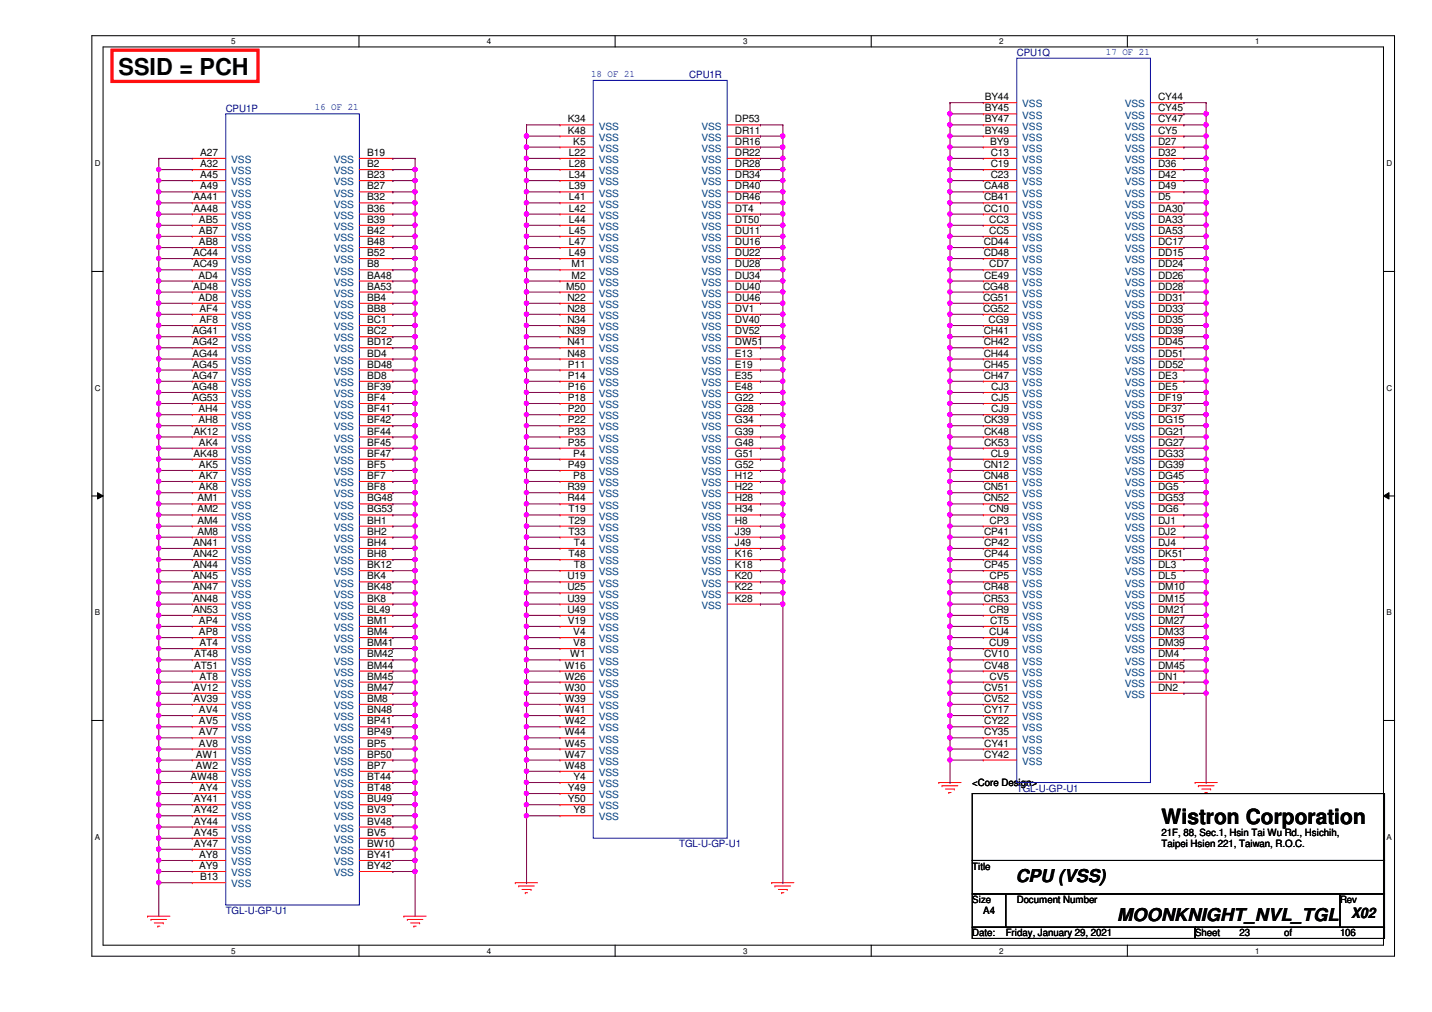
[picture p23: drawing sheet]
<svg xmlns="http://www.w3.org/2000/svg" width="297mm" height="210mm" viewBox="0 0 297 210" stroke-linecap="round" stroke-linejoin="round" font-family="sans-serif">
<defs><g id="words">
<text font-size="4.8" x="24.6" y="15.6">SSID = PCH</text>
<text font-size="4.4" x="241" y="170.9">Wistron Corporation</text>
<g font-size="3.7">
<text x="210.7" y="183">CPU (VSS)</text>
<text x="231.7" y="191.1">MOONKNIGHT_NVL_TGL</text>
</g>
<text font-size="3" x="280.2" y="190.4">X02</text>
<g font-size="2.1" fill="#000080">
<text x="210.9" y="11.6">CPU1Q</text>
<text x="143" y="16.3">CPU1R</text>
<text x="46.8" y="23.2">CPU1P</text>
<text x="210.9" y="164.2">TGL-U-GP-U1</text>
<text x="140.9" y="175.8">TGL-U-GP-U1</text>
<text x="46.8" y="189.6">TGL-U-GP-U1</text>
</g>
<g font-size="2.1" fill="#00f">
<text x="229.4" y="11.3">17 OF 21</text>
<text x="122.6" y="16">18 OF 21</text>
<text x="65.3" y="22.9">16 OF 21</text>
</g>
<g font-size="2.1">
<text x="204.3" y="20.8">BY44</text>
<text x="204.3" y="23.1">BY45</text>
<text x="240.2" y="20.8">CY44</text>
<text x="240.2" y="23.1">CY45</text>
<text x="117.8" y="25.4">K34</text>
<text x="117.8" y="27.7">K48</text>
<text x="152.4" y="25.4">DP53</text>
<text x="152.4" y="27.7">DR11</text>
<text x="204.3" y="27.7">BY49</text>
<text x="204.3" y="25.4">BY47</text>
<text x="240.2" y="25.4">CY47</text>
<text x="240.2" y="27.7">CY5</text>
<text x="41.5" y="34.7">A32</text>
<text x="41.5" y="32.3">A27</text>
<text x="76.2" y="34.7">B2</text>
<text x="76.2" y="32.3">B19</text>
<text x="118" y="34.7">L28</text>
<text x="118" y="32.3">L22</text>
<text x="118.9" y="30">K5</text>
<text x="152.4" y="34.7">DR28</text>
<text x="152.4" y="30">DR16</text>
<text x="152.4" y="32.3">DR22</text>
<text x="205.4" y="30">BY9</text>
<text x="205.5" y="32.3">C13</text>
<text x="205.5" y="34.7">C19</text>
<text x="240.2" y="30">D27</text>
<text x="240.2" y="32.3">D32</text>
<text x="240.2" y="34.7">D36</text>
<text x="40.1" y="41.6">AA41</text>
<text x="41.5" y="39.3">A49</text>
<text x="41.5" y="37">A45</text>
<text x="76.2" y="41.6">B32</text>
<text x="76.2" y="39.3">B27</text>
<text x="76.2" y="37">B23</text>
<text x="118" y="37">L34</text>
<text x="118" y="41.6">L41</text>
<text x="118" y="39.3">L39</text>
<text x="152.4" y="37">DR34</text>
<text x="152.4" y="39.3">DR40</text>
<text x="152.4" y="41.6">DR46</text>
<text x="204.1" y="39.3">CA48</text>
<text x="204.1" y="41.6">CB41</text>
<text x="205.5" y="37">C23</text>
<text x="240.2" y="37">D42</text>
<text x="240.2" y="39.3">D49</text>
<text x="240.2" y="41.6">D5</text>
<text x="40.1" y="43.9">AA48</text>
<text x="41.3" y="46.2">AB5</text>
<text x="76.2" y="46.2">B39</text>
<text x="76.2" y="43.9">B36</text>
<text x="118" y="43.9">L42</text>
<text x="118" y="46.2">L44</text>
<text x="152.4" y="46.2">DT50</text>
<text x="152.4" y="43.9">DT4</text>
<text x="204" y="43.9">CC10</text>
<text x="205.2" y="46.2">CC3</text>
<text x="240.2" y="43.9">DA30</text>
<text x="240.2" y="46.2">DA33</text>
<text x="40" y="53.1">AC44</text>
<text x="41.3" y="50.8">AB8</text>
<text x="41.3" y="48.5">AB7</text>
<text x="76.2" y="50.8">B48</text>
<text x="76.2" y="48.5">B42</text>
<text x="76.2" y="53.1">B52</text>
<text x="118" y="50.8">L47</text>
<text x="118" y="48.5">L45</text>
<text x="118" y="53.1">L49</text>
<text x="152.4" y="50.8">DU16</text>
<text x="152.4" y="48.5">DU11</text>
<text x="152.4" y="53.1">DU22</text>
<text x="204" y="53.1">CD48</text>
<text x="204" y="50.8">CD44</text>
<text x="205.2" y="48.5">CC5</text>
<text x="240.2" y="48.5">DA53</text>
<text x="240.2" y="50.8">DC17</text>
<text x="240.2" y="53.1">DD15</text>
<text x="40" y="55.5">AC49</text>
<text x="41.2" y="57.8">AD4</text>
<text x="76.2" y="55.5">B8</text>
<text x="76.2" y="57.8">BA48</text>
<text x="118.6" y="57.8">M2</text>
<text x="118.6" y="55.5">M1</text>
<text x="152.4" y="55.5">DU28</text>
<text x="152.4" y="57.8">DU34</text>
<text x="204.1" y="57.8">CE49</text>
<text x="205.2" y="55.5">CD7</text>
<text x="240.2" y="55.5">DD24</text>
<text x="240.2" y="57.8">DD26</text>
<text x="40" y="60.1">AD48</text>
<text x="41.2" y="62.4">AD8</text>
<text x="41.4" y="64.7">AF4</text>
<text x="76.2" y="62.4">BB4</text>
<text x="76.2" y="60.1">BA53</text>
<text x="76.2" y="64.7">BB8</text>
<text x="117.4" y="60.1">M50</text>
<text x="117.7" y="62.4">N22</text>
<text x="117.7" y="64.7">N28</text>
<text x="152.4" y="60.1">DU40</text>
<text x="152.4" y="64.7">DV1</text>
<text x="152.4" y="62.4">DU46</text>
<text x="203.9" y="64.7">CG52</text>
<text x="203.9" y="62.4">CG51</text>
<text x="203.9" y="60.1">CG48</text>
<text x="240.2" y="60.1">DD28</text>
<text x="240.2" y="62.4">DD31</text>
<text x="240.2" y="64.7">DD33</text>
<text x="39.9" y="69.3">AG41</text>
<text x="39.9" y="71.6">AG42</text>
<text x="41.4" y="67">AF8</text>
<text x="76.2" y="69.3">BC2</text>
<text x="76.2" y="67">BC1</text>
<text x="76.2" y="71.6">BD12</text>
<text x="117.7" y="67">N34</text>
<text x="117.7" y="69.3">N39</text>
<text x="117.7" y="71.6">N41</text>
<text x="152.4" y="71.6">DW51</text>
<text x="152.4" y="67">DV40</text>
<text x="152.4" y="69.3">DV52</text>
<text x="204" y="69.3">CH41</text>
<text x="204" y="71.6">CH42</text>
<text x="205.1" y="67">CG9</text>
<text x="240.2" y="67">DD35</text>
<text x="240.2" y="69.3">DD39</text>
<text x="240.2" y="71.6">DD45</text>
<text x="39.9" y="74">AG44</text>
<text x="39.9" y="76.2">AG45</text>
<text x="76.2" y="74">BD4</text>
<text x="76.2" y="76.2">BD48</text>
<text x="117.7" y="74">N48</text>
<text x="117.8" y="76.2">P11</text>
<text x="152.4" y="74">E13</text>
<text x="152.4" y="76.2">E19</text>
<text x="204" y="74">CH44</text>
<text x="204" y="76.2">CH45</text>
<text x="240.2" y="74">DD51</text>
<text x="240.2" y="76.2">DD52</text>
<text x="39.9" y="78.6">AG47</text>
<text x="39.9" y="80.9">AG48</text>
<text x="39.9" y="83.2">AG53</text>
<text x="76.2" y="78.6">BD8</text>
<text x="76.2" y="80.9">BF39</text>
<text x="76.2" y="83.2">BF4</text>
<text x="117.8" y="78.6">P14</text>
<text x="117.8" y="83.2">P18</text>
<text x="117.8" y="80.9">P16</text>
<text x="152.4" y="78.6">E35</text>
<text x="152.4" y="80.9">E48</text>
<text x="152.4" y="83.2">G22</text>
<text x="204" y="78.6">CH47</text>
<text x="205.6" y="80.9">CJ3</text>
<text x="205.6" y="83.2">CJ5</text>
<text x="240.2" y="78.6">DE3</text>
<text x="240.2" y="80.9">DE5</text>
<text x="240.2" y="83.2">DF19</text>
<text x="41.2" y="85.5">AH4</text>
<text x="41.2" y="87.8">AH8</text>
<text x="76.2" y="85.5">BF41</text>
<text x="76.2" y="87.8">BF42</text>
<text x="117.8" y="87.8">P22</text>
<text x="117.8" y="85.5">P20</text>
<text x="152.4" y="85.5">G28</text>
<text x="152.4" y="87.8">G34</text>
<text x="204.1" y="87.8">CK39</text>
<text x="205.6" y="85.5">CJ9</text>
<text x="240.2" y="85.5">DF37</text>
<text x="240.2" y="87.8">DG15</text>
<text x="40.1" y="90.1">AK12</text>
<text x="40.1" y="94.7">AK48</text>
<text x="41.3" y="92.5">AK4</text>
<text x="76.2" y="94.7">BF47</text>
<text x="76.2" y="90.1">BF44</text>
<text x="76.2" y="92.5">BF45</text>
<text x="117.8" y="92.5">P35</text>
<text x="117.8" y="90.1">P33</text>
<text x="118.9" y="94.7">P4</text>
<text x="152.4" y="94.7">G51</text>
<text x="152.4" y="92.5">G48</text>
<text x="152.4" y="90.1">G39</text>
<text x="204.1" y="90.1">CK48</text>
<text x="204.1" y="92.5">CK53</text>
<text x="205.5" y="94.7">CL9</text>
<text x="240.2" y="90.1">DG21</text>
<text x="240.2" y="92.5">DG27</text>
<text x="240.2" y="94.7">DG33</text>
<text x="41.3" y="101.7">AK8</text>
<text x="41.3" y="99.4">AK7</text>
<text x="41.3" y="97.1">AK5</text>
<text x="76.2" y="99.4">BF7</text>
<text x="76.2" y="101.7">BF8</text>
<text x="76.2" y="97.1">BF5</text>
<text x="117.7" y="101.7">R39</text>
<text x="117.8" y="97.1">P49</text>
<text x="118.9" y="99.4">P8</text>
<text x="152.4" y="97.1">G52</text>
<text x="152.4" y="101.7">H22</text>
<text x="152.4" y="99.4">H12</text>
<text x="204" y="97.1">CN12</text>
<text x="204" y="99.4">CN48</text>
<text x="204" y="101.7">CN51</text>
<text x="240.2" y="97.1">DG39</text>
<text x="240.2" y="99.4">DG45</text>
<text x="240.2" y="101.7">DG5</text>
<text x="40.9" y="106.3">AM2</text>
<text x="40.9" y="104">AM1</text>
<text x="76.2" y="106.3">BG53</text>
<text x="76.2" y="104">BG48</text>
<text x="117.7" y="104">R44</text>
<text x="117.9" y="106.3">T19</text>
<text x="152.4" y="106.3">H34</text>
<text x="152.4" y="104">H28</text>
<text x="204" y="104">CN52</text>
<text x="205.2" y="106.3">CN9</text>
<text x="240.2" y="104">DG53</text>
<text x="240.2" y="106.3">DG6</text>
<text x="40" y="113.2">AN41</text>
<text x="40.9" y="110.9">AM8</text>
<text x="40.9" y="108.6">AM4</text>
<text x="76.2" y="110.9">BH2</text>
<text x="76.2" y="108.6">BH1</text>
<text x="76.2" y="113.2">BH4</text>
<text x="117.9" y="108.6">T29</text>
<text x="117.9" y="110.9">T33</text>
<text x="119" y="113.2">T4</text>
<text x="152.4" y="113.2">J49</text>
<text x="152.4" y="110.9">J39</text>
<text x="152.4" y="108.6">H8</text>
<text x="204.1" y="110.9">CP41</text>
<text x="204.1" y="113.2">CP42</text>
<text x="205.3" y="108.6">CP3</text>
<text x="240.2" y="108.6">DJ1</text>
<text x="240.2" y="110.9">DJ2</text>
<text x="240.2" y="113.2">DJ4</text>
<text x="40" y="117.9">AN44</text>
<text x="40" y="115.6">AN42</text>
<text x="76.2" y="117.9">BK12</text>
<text x="76.2" y="115.6">BH8</text>
<text x="117.9" y="115.6">T48</text>
<text x="119" y="117.9">T8</text>
<text x="152.4" y="117.9">K18</text>
<text x="152.4" y="115.6">K16</text>
<text x="204.1" y="115.6">CP44</text>
<text x="204.1" y="117.9">CP45</text>
<text x="240.2" y="115.6">DK51</text>
<text x="240.2" y="117.9">DL3</text>
<text x="40" y="122.5">AN47</text>
<text x="40" y="124.8">AN48</text>
<text x="40" y="120.2">AN45</text>
<text x="76.2" y="122.5">BK48</text>
<text x="76.2" y="120.2">BK4</text>
<text x="76.2" y="124.8">BK8</text>
<text x="117.7" y="122.5">U25</text>
<text x="117.7" y="124.8">U39</text>
<text x="117.7" y="120.2">U19</text>
<text x="152.4" y="120.2">K20</text>
<text x="152.4" y="122.5">K22</text>
<text x="152.4" y="124.8">K28</text>
<text x="204" y="122.5">CR48</text>
<text x="204" y="124.8">CR53</text>
<text x="205.3" y="120.2">CP5</text>
<text x="240.2" y="120.2">DL5</text>
<text x="240.2" y="122.5">DM10</text>
<text x="240.2" y="124.8">DM15</text>
<text x="40" y="127.1">AN53</text>
<text x="41.3" y="131.7">AP8</text>
<text x="41.3" y="129.4">AP4</text>
<text x="76.2" y="127.1">BL49</text>
<text x="76.2" y="129.4">BM1</text>
<text x="76.2" y="131.7">BM4</text>
<text x="117.7" y="127.1">U49</text>
<text x="117.8" y="129.4">V19</text>
<text x="118.9" y="131.7">V4</text>
<text x="205.2" y="127.1">CR9</text>
<text x="205.2" y="131.7">CU4</text>
<text x="205.4" y="129.4">CT5</text>
<text x="240.2" y="127.1">DM21</text>
<text x="240.2" y="129.4">DM27</text>
<text x="240.2" y="131.7">DM33</text>
<text x="40.3" y="136.4">AT48</text>
<text x="41.4" y="134">AT4</text>
<text x="76.2" y="134">BM41</text>
<text x="76.2" y="136.4">BM42</text>
<text x="118.3" y="136.4">W1</text>
<text x="118.9" y="134">V8</text>
<text x="204.1" y="136.4">CV10</text>
<text x="205.2" y="134">CU9</text>
<text x="240.2" y="134">DM39</text>
<text x="240.2" y="136.4">DM4</text>
<text x="40.1" y="143.3">AV12</text>
<text x="40.3" y="138.7">AT51</text>
<text x="41.4" y="141">AT8</text>
<text x="76.2" y="143.3">BM47</text>
<text x="76.2" y="138.7">BM44</text>
<text x="76.2" y="141">BM45</text>
<text x="117.1" y="138.7">W16</text>
<text x="117.1" y="143.3">W30</text>
<text x="117.1" y="141">W26</text>
<text x="204.1" y="138.7">CV48</text>
<text x="204.1" y="143.3">CV51</text>
<text x="205.3" y="141">CV5</text>
<text x="240.2" y="138.7">DM45</text>
<text x="240.2" y="141">DN1</text>
<text x="240.2" y="143.3">DN2</text>
<text x="40.1" y="145.6">AV39</text>
<text x="41.3" y="147.9">AV4</text>
<text x="76.2" y="145.6">BM8</text>
<text x="76.2" y="147.9">BN48</text>
<text x="117.1" y="147.9">W41</text>
<text x="117.1" y="145.6">W39</text>
<text x="204.1" y="145.6">CV52</text>
<text x="204.2" y="147.9">CY17</text>
<text x="41.3" y="152.5">AV7</text>
<text x="41.3" y="150.2">AV5</text>
<text x="41.3" y="154.9">AV8</text>
<text x="76.2" y="154.9">BP5</text>
<text x="76.2" y="152.5">BP49</text>
<text x="76.2" y="150.2">BP41</text>
<text x="117.1" y="154.9">W45</text>
<text x="117.1" y="152.5">W44</text>
<text x="117.1" y="150.2">W42</text>
<text x="204.2" y="150.2">CY22</text>
<text x="204.2" y="152.5">CY35</text>
<text x="204.2" y="154.9">CY41</text>
<text x="39.5" y="161.8">AW48</text>
<text x="40.6" y="159.5">AW2</text>
<text x="40.6" y="157.1">AW1</text>
<text x="76.2" y="157.1">BP50</text>
<text x="76.2" y="161.8">BT44</text>
<text x="76.2" y="159.5">BP7</text>
<text x="117.1" y="159.5">W48</text>
<text x="117.1" y="157.1">W47</text>
<text x="119" y="161.8">Y4</text>
<text x="204.2" y="157.1">CY42</text>
<text x="40.2" y="166.4">AY41</text>
<text x="41.3" y="164.1">AY4</text>
<text x="76.2" y="166.4">BU49</text>
<text x="76.2" y="164.1">BT48</text>
<text x="117.8" y="166.4">Y50</text>
<text x="117.8" y="164.1">Y49</text>
<text x="201.7" y="163">&lt;Core Design&gt;</text>
<text x="40.2" y="168.7">AY42</text>
<text x="40.2" y="171">AY44</text>
<text x="40.2" y="173.4">AY45</text>
<text x="76.2" y="173.4">BV5</text>
<text x="76.2" y="171">BV48</text>
<text x="76.2" y="168.7">BV3</text>
<text x="119" y="168.7">Y8</text>
<text x="241" y="173.4">21F, 88, Sec.1, Hsin Tai Wu Rd., Hsichih,</text>
<text x="40.2" y="175.6">AY47</text>
<text x="41.3" y="178">AY8</text>
<text x="76.2" y="175.6">BW10</text>
<text x="76.2" y="178">BY41</text>
<text x="241" y="175.6">Taipei Hsien 221, Taiwan, R.O.C.</text>
<text x="41.3" y="180.3">AY9</text>
<text x="41.5" y="182.6">B13</text>
<text x="76.2" y="180.3">BY42</text>
<text x="201.7" y="180.4">Title</text>
<text x="201.7" y="187.3">Size</text>
<text x="204" y="189.6">A4</text>
<text x="210.9" y="187.3">Document Number</text>
<text x="278" y="187.3">Rev</text>
<text x="201.7" y="194.2">Date:</text>
<text x="208.6" y="194.2">Friday, January 29, 2021</text>
<text x="247.9" y="194.2">Sheet</text>
<text x="257.1" y="194.2">23</text>
<text x="266.4" y="194.2">of</text>
<text x="278" y="194.2">106</text>
</g>
<g font-size="2.1" fill="#004080">
<text x="212" y="22.3">VSS</text>
<text x="233.3" y="22.3">VSS</text>
<text x="124.2" y="26.9">VSS</text>
<text x="124.2" y="29.2">VSS</text>
<text x="145.5" y="26.9">VSS</text>
<text x="145.5" y="29.2">VSS</text>
<text x="212" y="29.2">VSS</text>
<text x="212" y="24.6">VSS</text>
<text x="212" y="26.9">VSS</text>
<text x="233.3" y="24.6">VSS</text>
<text x="233.3" y="26.9">VSS</text>
<text x="233.3" y="29.2">VSS</text>
<text x="48" y="33.8">VSS</text>
<text x="69.2" y="33.8">VSS</text>
<text x="124.2" y="31.5">VSS</text>
<text x="124.2" y="33.8">VSS</text>
<text x="145.5" y="31.5">VSS</text>
<text x="145.5" y="33.8">VSS</text>
<text x="212" y="31.5">VSS</text>
<text x="212" y="33.8">VSS</text>
<text x="233.3" y="31.5">VSS</text>
<text x="233.3" y="33.8">VSS</text>
<text x="48" y="40.8">VSS</text>
<text x="48" y="36.2">VSS</text>
<text x="48" y="38.4">VSS</text>
<text x="69.2" y="40.8">VSS</text>
<text x="69.2" y="38.4">VSS</text>
<text x="69.2" y="36.2">VSS</text>
<text x="124.2" y="38.4">VSS</text>
<text x="124.2" y="36.2">VSS</text>
<text x="124.2" y="40.8">VSS</text>
<text x="145.5" y="36.2">VSS</text>
<text x="145.5" y="38.4">VSS</text>
<text x="145.5" y="40.8">VSS</text>
<text x="212" y="36.2">VSS</text>
<text x="212" y="38.4">VSS</text>
<text x="212" y="40.8">VSS</text>
<text x="233.3" y="36.2">VSS</text>
<text x="233.3" y="38.4">VSS</text>
<text x="233.3" y="40.8">VSS</text>
<text x="48" y="47.7">VSS</text>
<text x="48" y="43.1">VSS</text>
<text x="48" y="45.4">VSS</text>
<text x="69.2" y="43.1">VSS</text>
<text x="69.2" y="47.7">VSS</text>
<text x="69.2" y="45.4">VSS</text>
<text x="124.2" y="45.4">VSS</text>
<text x="124.2" y="43.1">VSS</text>
<text x="124.2" y="47.7">VSS</text>
<text x="145.5" y="47.7">VSS</text>
<text x="145.5" y="45.4">VSS</text>
<text x="145.5" y="43.1">VSS</text>
<text x="212" y="43.1">VSS</text>
<text x="212" y="45.4">VSS</text>
<text x="212" y="47.7">VSS</text>
<text x="233.3" y="43.1">VSS</text>
<text x="233.3" y="45.4">VSS</text>
<text x="233.3" y="47.7">VSS</text>
<text x="48" y="52.3">VSS</text>
<text x="48" y="50">VSS</text>
<text x="69.2" y="52.3">VSS</text>
<text x="69.2" y="50">VSS</text>
<text x="124.2" y="52.3">VSS</text>
<text x="124.2" y="50">VSS</text>
<text x="145.5" y="52.3">VSS</text>
<text x="145.5" y="50">VSS</text>
<text x="212" y="50">VSS</text>
<text x="212" y="52.3">VSS</text>
<text x="233.3" y="50">VSS</text>
<text x="233.3" y="52.3">VSS</text>
<text x="48" y="56.9">VSS</text>
<text x="48" y="54.6">VSS</text>
<text x="48" y="59.3">VSS</text>
<text x="69.2" y="56.9">VSS</text>
<text x="69.2" y="54.6">VSS</text>
<text x="69.2" y="59.3">VSS</text>
<text x="124.2" y="59.3">VSS</text>
<text x="124.2" y="56.9">VSS</text>
<text x="124.2" y="54.6">VSS</text>
<text x="145.5" y="56.9">VSS</text>
<text x="145.5" y="54.6">VSS</text>
<text x="145.5" y="59.3">VSS</text>
<text x="212" y="54.6">VSS</text>
<text x="212" y="59.3">VSS</text>
<text x="212" y="56.9">VSS</text>
<text x="233.3" y="54.6">VSS</text>
<text x="233.3" y="56.9">VSS</text>
<text x="233.3" y="59.3">VSS</text>
<text x="48" y="61.6">VSS</text>
<text x="48" y="63.9">VSS</text>
<text x="69.2" y="63.9">VSS</text>
<text x="69.2" y="61.6">VSS</text>
<text x="124.2" y="61.6">VSS</text>
<text x="124.2" y="63.9">VSS</text>
<text x="145.5" y="61.6">VSS</text>
<text x="145.5" y="63.9">VSS</text>
<text x="212" y="63.9">VSS</text>
<text x="212" y="61.6">VSS</text>
<text x="233.3" y="61.6">VSS</text>
<text x="233.3" y="63.9">VSS</text>
<text x="48" y="66.2">VSS</text>
<text x="48" y="70.8">VSS</text>
<text x="48" y="68.5">VSS</text>
<text x="69.2" y="70.8">VSS</text>
<text x="69.2" y="68.5">VSS</text>
<text x="69.2" y="66.2">VSS</text>
<text x="124.2" y="68.5">VSS</text>
<text x="124.2" y="70.8">VSS</text>
<text x="124.2" y="66.2">VSS</text>
<text x="145.5" y="66.2">VSS</text>
<text x="145.5" y="68.5">VSS</text>
<text x="145.5" y="70.8">VSS</text>
<text x="212" y="68.5">VSS</text>
<text x="212" y="66.2">VSS</text>
<text x="212" y="70.8">VSS</text>
<text x="233.3" y="66.2">VSS</text>
<text x="233.3" y="68.5">VSS</text>
<text x="233.3" y="70.8">VSS</text>
<text x="48" y="73.1">VSS</text>
<text x="48" y="75.4">VSS</text>
<text x="48" y="77.7">VSS</text>
<text x="69.2" y="75.4">VSS</text>
<text x="69.2" y="73.1">VSS</text>
<text x="69.2" y="77.7">VSS</text>
<text x="124.2" y="77.7">VSS</text>
<text x="124.2" y="73.1">VSS</text>
<text x="124.2" y="75.4">VSS</text>
<text x="145.5" y="73.1">VSS</text>
<text x="145.5" y="75.4">VSS</text>
<text x="145.5" y="77.7">VSS</text>
<text x="212" y="75.4">VSS</text>
<text x="212" y="77.7">VSS</text>
<text x="212" y="73.1">VSS</text>
<text x="233.3" y="73.1">VSS</text>
<text x="233.3" y="75.4">VSS</text>
<text x="233.3" y="77.7">VSS</text>
<text x="48" y="80.1">VSS</text>
<text x="48" y="82.4">VSS</text>
<text x="69.2" y="80.1">VSS</text>
<text x="69.2" y="82.4">VSS</text>
<text x="124.2" y="80.1">VSS</text>
<text x="124.2" y="82.4">VSS</text>
<text x="145.5" y="80.1">VSS</text>
<text x="145.5" y="82.4">VSS</text>
<text x="212" y="80.1">VSS</text>
<text x="212" y="82.4">VSS</text>
<text x="233.3" y="80.1">VSS</text>
<text x="233.3" y="82.4">VSS</text>
<text x="48" y="84.7">VSS</text>
<text x="48" y="87">VSS</text>
<text x="48" y="89.3">VSS</text>
<text x="69.2" y="87">VSS</text>
<text x="69.2" y="89.3">VSS</text>
<text x="69.2" y="84.7">VSS</text>
<text x="124.2" y="89.3">VSS</text>
<text x="124.2" y="87">VSS</text>
<text x="124.2" y="84.7">VSS</text>
<text x="145.5" y="84.7">VSS</text>
<text x="145.5" y="87">VSS</text>
<text x="145.5" y="89.3">VSS</text>
<text x="212" y="84.7">VSS</text>
<text x="212" y="87">VSS</text>
<text x="212" y="89.3">VSS</text>
<text x="233.3" y="84.7">VSS</text>
<text x="233.3" y="87">VSS</text>
<text x="233.3" y="89.3">VSS</text>
<text x="48" y="91.6">VSS</text>
<text x="48" y="93.9">VSS</text>
<text x="69.2" y="91.6">VSS</text>
<text x="69.2" y="93.9">VSS</text>
<text x="124.2" y="93.9">VSS</text>
<text x="124.2" y="91.6">VSS</text>
<text x="145.5" y="93.9">VSS</text>
<text x="145.5" y="91.6">VSS</text>
<text x="212" y="91.6">VSS</text>
<text x="212" y="93.9">VSS</text>
<text x="233.3" y="91.6">VSS</text>
<text x="233.3" y="93.9">VSS</text>
<text x="48" y="100.8">VSS</text>
<text x="48" y="98.6">VSS</text>
<text x="48" y="96.2">VSS</text>
<text x="69.2" y="100.8">VSS</text>
<text x="69.2" y="96.2">VSS</text>
<text x="69.2" y="98.6">VSS</text>
<text x="124.2" y="98.6">VSS</text>
<text x="124.2" y="96.2">VSS</text>
<text x="124.2" y="100.8">VSS</text>
<text x="145.5" y="98.6">VSS</text>
<text x="145.5" y="96.2">VSS</text>
<text x="145.5" y="100.8">VSS</text>
<text x="212" y="96.2">VSS</text>
<text x="212" y="98.6">VSS</text>
<text x="212" y="100.8">VSS</text>
<text x="233.3" y="96.2">VSS</text>
<text x="233.3" y="98.6">VSS</text>
<text x="233.3" y="100.8">VSS</text>
<text x="48" y="107.8">VSS</text>
<text x="48" y="105.5">VSS</text>
<text x="48" y="103.2">VSS</text>
<text x="69.2" y="107.8">VSS</text>
<text x="69.2" y="105.5">VSS</text>
<text x="69.2" y="103.2">VSS</text>
<text x="124.2" y="107.8">VSS</text>
<text x="124.2" y="103.2">VSS</text>
<text x="124.2" y="105.5">VSS</text>
<text x="145.5" y="107.8">VSS</text>
<text x="145.5" y="105.5">VSS</text>
<text x="145.5" y="103.2">VSS</text>
<text x="212" y="103.2">VSS</text>
<text x="212" y="105.5">VSS</text>
<text x="212" y="107.8">VSS</text>
<text x="233.3" y="103.2">VSS</text>
<text x="233.3" y="105.5">VSS</text>
<text x="233.3" y="107.8">VSS</text>
<text x="48" y="112.4">VSS</text>
<text x="48" y="110.1">VSS</text>
<text x="69.2" y="112.4">VSS</text>
<text x="69.2" y="110.1">VSS</text>
<text x="124.2" y="110.1">VSS</text>
<text x="124.2" y="112.4">VSS</text>
<text x="145.5" y="112.4">VSS</text>
<text x="145.5" y="110.1">VSS</text>
<text x="212" y="110.1">VSS</text>
<text x="212" y="112.4">VSS</text>
<text x="233.3" y="110.1">VSS</text>
<text x="233.3" y="112.4">VSS</text>
<text x="48" y="119.3">VSS</text>
<text x="48" y="117.1">VSS</text>
<text x="48" y="114.7">VSS</text>
<text x="69.2" y="119.3">VSS</text>
<text x="69.2" y="117.1">VSS</text>
<text x="69.2" y="114.7">VSS</text>
<text x="124.2" y="119.3">VSS</text>
<text x="124.2" y="114.7">VSS</text>
<text x="124.2" y="117.1">VSS</text>
<text x="145.5" y="119.3">VSS</text>
<text x="145.5" y="114.7">VSS</text>
<text x="145.5" y="117.1">VSS</text>
<text x="212" y="114.7">VSS</text>
<text x="212" y="117.1">VSS</text>
<text x="212" y="119.3">VSS</text>
<text x="233.3" y="114.7">VSS</text>
<text x="233.3" y="117.1">VSS</text>
<text x="233.3" y="119.3">VSS</text>
<text x="48" y="124">VSS</text>
<text x="48" y="121.7">VSS</text>
<text x="69.2" y="124">VSS</text>
<text x="69.2" y="121.7">VSS</text>
<text x="124.2" y="124">VSS</text>
<text x="124.2" y="121.7">VSS</text>
<text x="145.5" y="121.7">VSS</text>
<text x="145.5" y="124">VSS</text>
<text x="212" y="121.7">VSS</text>
<text x="212" y="124">VSS</text>
<text x="233.3" y="121.7">VSS</text>
<text x="233.3" y="124">VSS</text>
<text x="48" y="126.3">VSS</text>
<text x="48" y="128.6">VSS</text>
<text x="48" y="130.9">VSS</text>
<text x="69.2" y="128.6">VSS</text>
<text x="69.2" y="130.9">VSS</text>
<text x="69.2" y="126.3">VSS</text>
<text x="124.2" y="126.3">VSS</text>
<text x="124.2" y="130.9">VSS</text>
<text x="124.2" y="128.6">VSS</text>
<text x="145.5" y="126.3">VSS</text>
<text x="212" y="126.3">VSS</text>
<text x="212" y="128.6">VSS</text>
<text x="212" y="130.9">VSS</text>
<text x="233.3" y="126.3">VSS</text>
<text x="233.3" y="128.6">VSS</text>
<text x="233.3" y="130.9">VSS</text>
<text x="48" y="133.2">VSS</text>
<text x="48" y="135.5">VSS</text>
<text x="48" y="137.8">VSS</text>
<text x="69.2" y="133.2">VSS</text>
<text x="69.2" y="135.5">VSS</text>
<text x="69.2" y="137.8">VSS</text>
<text x="124.2" y="137.8">VSS</text>
<text x="124.2" y="135.5">VSS</text>
<text x="124.2" y="133.2">VSS</text>
<text x="212" y="133.2">VSS</text>
<text x="212" y="135.5">VSS</text>
<text x="212" y="137.8">VSS</text>
<text x="233.3" y="133.2">VSS</text>
<text x="233.3" y="135.5">VSS</text>
<text x="233.3" y="137.8">VSS</text>
<text x="48" y="142.5">VSS</text>
<text x="48" y="140.2">VSS</text>
<text x="69.2" y="140.2">VSS</text>
<text x="69.2" y="142.5">VSS</text>
<text x="124.2" y="140.2">VSS</text>
<text x="124.2" y="142.5">VSS</text>
<text x="212" y="140.2">VSS</text>
<text x="212" y="142.5">VSS</text>
<text x="233.3" y="140.2">VSS</text>
<text x="233.3" y="142.5">VSS</text>
<text x="48" y="149.4">VSS</text>
<text x="48" y="147.1">VSS</text>
<text x="48" y="144.8">VSS</text>
<text x="69.2" y="144.8">VSS</text>
<text x="69.2" y="147.1">VSS</text>
<text x="69.2" y="149.4">VSS</text>
<text x="124.2" y="144.8">VSS</text>
<text x="124.2" y="149.4">VSS</text>
<text x="124.2" y="147.1">VSS</text>
<text x="212" y="144.8">VSS</text>
<text x="212" y="147.1">VSS</text>
<text x="212" y="149.4">VSS</text>
<text x="233.3" y="144.8">VSS</text>
<text x="48" y="154">VSS</text>
<text x="48" y="151.7">VSS</text>
<text x="69.2" y="154">VSS</text>
<text x="69.2" y="151.7">VSS</text>
<text x="124.2" y="154">VSS</text>
<text x="124.2" y="151.7">VSS</text>
<text x="212" y="151.7">VSS</text>
<text x="212" y="154">VSS</text>
<text x="48" y="161">VSS</text>
<text x="48" y="158.6">VSS</text>
<text x="48" y="156.3">VSS</text>
<text x="69.2" y="158.6">VSS</text>
<text x="69.2" y="156.3">VSS</text>
<text x="69.2" y="161">VSS</text>
<text x="124.2" y="161">VSS</text>
<text x="124.2" y="158.6">VSS</text>
<text x="124.2" y="156.3">VSS</text>
<text x="212" y="156.3">VSS</text>
<text x="212" y="158.6">VSS</text>
<text x="48" y="165.6">VSS</text>
<text x="48" y="167.9">VSS</text>
<text x="48" y="163.3">VSS</text>
<text x="69.2" y="163.3">VSS</text>
<text x="69.2" y="167.9">VSS</text>
<text x="69.2" y="165.6">VSS</text>
<text x="124.2" y="167.9">VSS</text>
<text x="124.2" y="165.6">VSS</text>
<text x="124.2" y="163.3">VSS</text>
<text x="48" y="170.2">VSS</text>
<text x="48" y="172.5">VSS</text>
<text x="69.2" y="172.5">VSS</text>
<text x="69.2" y="170.2">VSS</text>
<text x="124.2" y="170.2">VSS</text>
<text x="48" y="174.8">VSS</text>
<text x="48" y="177.1">VSS</text>
<text x="48" y="179.5">VSS</text>
<text x="69.2" y="174.8">VSS</text>
<text x="69.2" y="177.1">VSS</text>
<text x="69.2" y="179.5">VSS</text>
<text x="48" y="181.7">VSS</text>
<text x="48" y="184.1">VSS</text>
<text x="69.2" y="181.7">VSS</text>
</g>
<g font-size="1.7">
<text x="47.9" y="9.1">5</text>
<text x="101" y="9.1">4</text>
<text x="154.1" y="9.1">3</text>
<text x="207.3" y="9.1">2</text>
<text x="260.4" y="9.1">1</text>
<text x="19.6" y="34.5">D</text>
<text x="287.6" y="34.5">D</text>
<text x="19.6" y="81.1">C</text>
<text x="287.6" y="81.1">C</text>
<text x="19.6" y="127.6">B</text>
<text x="287.6" y="127.6">B</text>
<text x="19.6" y="174.2">A</text>
<text x="287.6" y="174.2">A</text>
<text x="47.9" y="197.8">5</text>
<text x="101" y="197.8">4</text>
<text x="154.1" y="197.8">3</text>
<text x="207.3" y="197.8">2</text>
<text x="260.4" y="197.8">1</text>
</g>
</g></defs>
<path d="M19.1 7.4h270.2v190.9h-270.2zM21.4 9.7h265.6v186.3h-265.6z" fill="none" stroke="#000" stroke-width=".21"/>
<g fill="#fff">
<path d="M47.9 7.7h1v1.8h-1z"/>
<path d="M47.9 196.3h1v1.9h-1z"/>
</g>
<path d="M74.5 7.4v2.3M74.5 196v2.4" fill="none" stroke="#000" stroke-width=".21"/>
<g fill="#fff">
<path d="M101 7.7h.9v1.8h-.9z"/>
<path d="M101 196.3h.9v1.9h-.9z"/>
</g>
<path d="M127.6 7.4v2.3M127.6 196v2.4" fill="none" stroke="#000" stroke-width=".21"/>
<g fill="#fff">
<path d="M154.1 7.7h1v1.8h-1z"/>
<path d="M154.1 196.3h1v1.9h-1z"/>
</g>
<path d="M180.7 7.4v2.3M180.7 196v2.4" fill="none" stroke="#000" stroke-width=".21"/>
<g fill="#fff">
<path d="M207.3 7.7h.9v1.8h-.9z"/>
<path d="M207.3 196.3h.9v1.9h-.9z"/>
</g>
<path d="M233.8 7.4v2.3M233.8 196v2.4" fill="none" stroke="#000" stroke-width=".21"/>
<g fill="#fff">
<path d="M260.4 7.7h.9v1.8h-.9z"/>
<path d="M260.4 196.3h.9v1.9h-.9z"/>
<path d="M19.6 33h1.2v1.9h-1.2z"/>
<path d="M287.6 33h1.2v1.9h-1.2z"/>
<path d="M19.6 79.6h1.2v1.8h-1.2z"/>
<path d="M287.6 79.6h1.2v1.8h-1.2z"/>
</g>
<path d="M19.1 56.3h2.3M287 56.3h2.3" fill="none" stroke="#000" stroke-width=".21"/>
<g fill="#fff">
<path d="M19.6 126.2h1.1v1.8h-1.1z"/>
<path d="M287.6 126.2h1.1v1.8h-1.1z"/>
</g>
<path d="M19.1 102.9h2.3M20.2 102.2l1.2 .7-1.2 .6zM287 102.9l1.1-.7v1.3zM287 102.9h2.3" fill="none" stroke="#000" stroke-width=".21"/>
<path d="M20.2 102.2l1.2 .7-1.2 .6zM287 102.9l1.1-.7v1.3z" fill="#000"/>
<g fill="#fff">
<path d="M19.6 172.7h1.1v1.9h-1.1z"/>
<path d="M287.6 172.7h1.1v1.9h-1.1z"/>
</g>
<path d="M19.1 149.4h2.3M287 149.4h2.3M201.7 164.6h85.5v13.9h-85.5zM201.7 178.5h85.5v6.9h-85.5zM201.7 185.4h6.9v6.9h-6.9zM201.7 192.3h46.2v2.3h-46.2zM208.6 185.4h69.4v6.9h-69.4zM247.9 192.3h39.3v2.3h-39.3zM278 185.4h9.2v6.9h-9.2z" fill="none" stroke="#000" stroke-width=".21"/>
<path d="M23.2 10.4h30.3v6.5h-30.3z" fill="none" stroke="#f00" stroke-width=".68"/>
<g fill="none" stroke="#f00" stroke-width=".21">
<path d="M39.9 39.8h.1M39.9 35.2h.1M39.9 37.5h.1M39.9 32.9h.1M39.9 39.8h6.9M39.9 35.2h6.9M39.9 37.5h6.9M39.9 32.9h6.9M74.5 39.8h7M74.5 35.2h7M74.5 37.5h7M74.5 32.9h7"/>
<path d="M81.5 39.8h.1M81.5 37.5h.1M81.5 35.2h.1M81.5 32.9h.1M116.2 37.5h.1M116.2 35.2h.1M116.2 39.8h.1M116.2 25.9h.1M116.2 28.2h.1M116.2 30.5h.1M116.2 32.9h.1M116.2 39.8h6.9"/>
<path d="M116.2 35.2h6.9M116.2 37.5h6.9M116.2 32.9h6.9M116.2 30.5h6.9M116.2 25.9h6.9M116.2 28.2h6.9M150.8 39.8h6.9M150.8 35.2h6.9M150.8 37.5h6.9M150.8 32.9h6.9M150.8 30.5h6.9M150.8 25.9h6.9"/>
<path d="M150.8 28.2h6.9M157.7 35.2h.1M157.7 37.5h.1M157.7 30.5h.1M157.7 32.9h.1M157.7 39.8h.1M157.7 25.9h.1M157.7 28.2h.1M204 28.2h.1M204 30.5h.1M204 32.9h.1M204 35.2h.1"/>
<path d="M204 21.3h.1M204 37.5h.1M204 39.8h.1M204 23.6h.1M204 25.9h.1M204 39.8h6.9M204 35.2h6.9M204 37.5h6.9M204 32.9h6.9M204 30.5h6.9M204 25.9h6.9M204 28.2h6.9"/>
<path d="M204 21.3h6.9M204 23.6h6.9M238.6 39.8h7M238.6 35.2h7M238.6 37.5h7M238.6 32.9h7M238.6 30.5h7M238.6 25.9h7M238.6 28.2h7M238.6 21.3h7M238.6 23.6h7M245.6 21.3h.1"/>
<path d="M245.6 23.6h.1M245.6 25.9h.1M245.6 28.2h.1M245.6 30.5h.1M245.6 32.9h.1M245.6 35.2h.1M245.6 37.5h.1M245.6 39.8h.1M39.9 56h.1M39.9 46.7h.1M39.9 53.6h.1M39.9 42.1h.1"/>
<path d="M39.9 58.3h.1M39.9 51.3h.1M39.9 49h.1M39.9 44.4h.1M39.9 56h6.9M39.9 46.7h6.9M39.9 53.6h6.9M39.9 42.1h6.9M39.9 58.3h6.9M39.9 51.3h6.9M39.9 49h6.9M39.9 44.4h6.9"/>
<path d="M74.5 56h7M74.5 46.7h7M74.5 53.6h7M74.5 42.1h7M74.5 58.3h7M74.5 51.3h7M74.5 49h7M74.5 44.4h7M81.5 42.1h.1M81.5 51.3h.1M81.5 49h.1M81.5 46.7h.1"/>
<path d="M81.5 44.4h.1M81.5 56h.1M81.5 53.6h.1M81.5 58.3h.1M116.2 44.4h.1M116.2 51.3h.1M116.2 49h.1M116.2 42.1h.1M116.2 58.3h.1M116.2 56h.1M116.2 53.6h.1M116.2 46.7h.1"/>
<path d="M116.2 56h6.9M116.2 46.7h6.9M116.2 53.6h6.9M116.2 42.1h6.9M116.2 58.3h6.9M116.2 51.3h6.9M116.2 49h6.9M116.2 44.4h6.9M150.8 56h6.9M150.8 46.7h6.9M150.8 53.6h6.9M150.8 42.1h6.9"/>
<path d="M150.8 58.3h6.9M150.8 51.3h6.9M150.8 49h6.9M150.8 44.4h6.9M157.7 46.7h.1M157.7 44.4h.1M157.7 51.3h.1M157.7 49h.1M157.7 56h.1M157.7 53.6h.1M157.7 58.3h.1M157.7 42.1h.1"/>
<path d="M204 42.1h.1M204 44.4h.1M204 49h.1M204 46.7h.1M204 53.6h.1M204 51.3h.1M204 58.3h.1M204 56h.1M204 56h6.9M204 46.7h6.9M204 53.6h6.9M204 42.1h6.9"/>
<path d="M204 58.3h6.9M204 51.3h6.9M204 49h6.9M204 44.4h6.9M238.6 56h7M238.6 46.7h7M238.6 53.6h7M238.6 42.1h7M238.6 58.3h7M238.6 51.3h7M238.6 49h7M238.6 44.4h7"/>
<path d="M245.6 42.1h.1M245.6 44.4h.1M245.6 46.7h.1M245.6 49h.1M245.6 51.3h.1M245.6 53.6h.1M245.6 56h.1M245.6 58.3h.1M39.9 79.1h.1M39.9 60.6h.1M39.9 65.2h.1M39.9 62.9h.1"/>
<path d="M39.9 69.8h.1M39.9 67.5h.1M39.9 72.1h.1M39.9 74.5h.1M39.9 76.7h.1M39.9 62.9h6.9M39.9 79.1h6.9M39.9 69.8h6.9M39.9 67.5h6.9M39.9 60.6h6.9M39.9 74.5h6.9M39.9 72.1h6.9"/>
<path d="M39.9 65.2h6.9M39.9 76.7h6.9M74.5 62.9h7M74.5 79.1h7M74.5 69.8h7M74.5 67.5h7M74.5 60.6h7M74.5 74.5h7M74.5 72.1h7M74.5 65.2h7M74.5 76.7h7M81.5 62.9h.1"/>
<path d="M81.5 69.8h.1M81.5 67.5h.1M81.5 74.5h.1M81.5 72.1h.1M81.5 79.1h.1M81.5 76.7h.1M81.5 60.6h.1M81.5 65.2h.1M116.2 76.7h.1M116.2 79.1h.1M116.2 67.5h.1M116.2 69.8h.1"/>
<path d="M116.2 72.1h.1M116.2 74.5h.1M116.2 60.6h.1M116.2 62.9h.1M116.2 65.2h.1M116.2 62.9h6.9M116.2 79.1h6.9M116.2 69.8h6.9M116.2 67.5h6.9M116.2 60.6h6.9M116.2 74.5h6.9M116.2 72.1h6.9"/>
<path d="M116.2 65.2h6.9M116.2 76.7h6.9M150.8 62.9h6.9M150.8 79.1h6.9M150.8 69.8h6.9M150.8 67.5h6.9M150.8 60.6h6.9M150.8 74.5h6.9M150.8 72.1h6.9M150.8 65.2h6.9M150.8 76.7h6.9M157.7 72.1h.1"/>
<path d="M157.7 74.5h.1M157.7 76.7h.1M157.7 79.1h.1M157.7 60.6h.1M157.7 65.2h.1M157.7 62.9h.1M157.7 67.5h.1M157.7 69.8h.1M204 74.5h.1M204 76.7h.1M204 79.1h.1M204 67.5h.1"/>
<path d="M204 65.2h.1M204 69.8h.1M204 72.1h.1M204 62.9h.1M204 60.6h.1M204 62.9h6.9M204 79.1h6.9M204 69.8h6.9M204 67.5h6.9M204 60.6h6.9M204 74.5h6.9M204 72.1h6.9"/>
<path d="M204 65.2h6.9M204 76.7h6.9M238.6 62.9h7M238.6 79.1h7M238.6 69.8h7M238.6 67.5h7M238.6 60.6h7M238.6 74.5h7M238.6 72.1h7M238.6 65.2h7M238.6 76.7h7M245.6 60.6h.1"/>
<path d="M245.6 62.9h.1M245.6 65.2h.1M245.6 67.5h.1M245.6 69.8h.1M245.6 72.1h.1M245.6 74.5h.1M245.6 76.7h.1M245.6 79.1h.1M39.9 90.6h.1M39.9 93h.1M39.9 99.9h.1M39.9 81.4h.1"/>
<path d="M39.9 97.6h.1M39.9 83.7h.1M39.9 95.2h.1M39.9 86h.1M39.9 88.3h.1M39.9 90.6h6.9M39.9 93h6.9M39.9 99.9h6.9M39.9 95.2h6.9M39.9 97.6h6.9M39.9 81.4h6.9M39.9 83.7h6.9"/>
<path d="M39.9 86h6.9M39.9 88.3h6.9M74.5 90.6h7M74.5 93h7M74.5 99.9h7M74.5 95.2h7M74.5 97.6h7M74.5 81.4h7M74.5 83.7h7M74.5 86h7M74.5 88.3h7M81.5 99.9h.1"/>
<path d="M81.5 95.2h.1M81.5 97.6h.1M81.5 90.6h.1M81.5 93h.1M81.5 86h.1M81.5 88.3h.1M81.5 81.4h.1M81.5 83.7h.1M116.2 97.6h.1M116.2 95.2h.1M116.2 93h.1M116.2 90.6h.1"/>
<path d="M116.2 88.3h.1M116.2 86h.1M116.2 83.7h.1M116.2 81.4h.1M116.2 99.9h.1M116.2 90.6h6.9M116.2 93h6.9M116.2 99.9h6.9M116.2 95.2h6.9M116.2 97.6h6.9M116.2 81.4h6.9M116.2 83.7h6.9"/>
<path d="M116.2 86h6.9M116.2 88.3h6.9M150.8 90.6h6.9M150.8 93h6.9M150.8 99.9h6.9M150.8 95.2h6.9M150.8 97.6h6.9M150.8 81.4h6.9M150.8 83.7h6.9M150.8 86h6.9M150.8 88.3h6.9M157.7 97.6h.1"/>
<path d="M157.7 95.2h.1M157.7 93h.1M157.7 81.4h.1M157.7 90.6h.1M157.7 83.7h.1M157.7 86h.1M157.7 88.3h.1M157.7 99.9h.1M204 81.4h.1M204 83.7h.1M204 86h.1M204 88.3h.1"/>
<path d="M204 90.6h.1M204 93h.1M204 95.2h.1M204 97.6h.1M204 99.9h.1M204 90.6h6.9M204 93h6.9M204 99.9h6.9M204 95.2h6.9M204 97.6h6.9M204 81.4h6.9M204 83.7h6.9"/>
<path d="M204 86h6.9M204 88.3h6.9M238.6 90.6h7M238.6 93h7M238.6 99.9h7M238.6 95.2h7M238.6 97.6h7M238.6 81.4h7M238.6 83.7h7M238.6 86h7M238.6 88.3h7M245.6 81.4h.1"/>
<path d="M245.6 83.7h.1M245.6 86h.1M245.6 88.3h.1M245.6 90.6h.1M245.6 93h.1M245.6 95.2h.1M245.6 97.6h.1M245.6 99.9h.1M39.9 118.4h.1M39.9 116.1h.1M39.9 113.7h.1M39.9 111.4h.1"/>
<path d="M39.9 109.1h.1M39.9 106.8h.1M39.9 104.5h.1M39.9 102.2h.1M39.9 118.4h6.9M39.9 116.1h6.9M39.9 113.7h6.9M39.9 111.4h6.9M39.9 109.1h6.9M39.9 106.8h6.9M39.9 104.5h6.9M39.9 102.2h6.9"/>
<path d="M74.5 118.4h7M74.5 116.1h7M74.5 113.7h7M74.5 111.4h7M74.5 109.1h7M74.5 106.8h7M74.5 104.5h7M74.5 102.2h7M81.5 111.4h.1M81.5 109.1h.1M81.5 106.8h.1M81.5 104.5h.1"/>
<path d="M81.5 102.2h.1M81.5 118.4h.1M81.5 116.1h.1M81.5 113.7h.1M116.2 106.8h.1M116.2 118.4h.1M116.2 113.7h.1M116.2 116.1h.1M116.2 109.1h.1M116.2 111.4h.1M116.2 102.2h.1M116.2 104.5h.1"/>
<path d="M116.2 118.4h6.9M116.2 116.1h6.9M116.2 113.7h6.9M116.2 111.4h6.9M116.2 109.1h6.9M116.2 106.8h6.9M116.2 104.5h6.9M116.2 102.2h6.9M150.8 118.4h6.9M150.8 116.1h6.9M150.8 113.7h6.9M150.8 111.4h6.9"/>
<path d="M150.8 109.1h6.9M150.8 106.8h6.9M150.8 104.5h6.9M150.8 102.2h6.9M157.7 118.4h.1M157.7 113.7h.1M157.7 106.8h.1M157.7 116.1h.1M157.7 104.5h.1M157.7 102.2h.1M157.7 111.4h.1M157.7 109.1h.1"/>
<path d="M204 102.2h.1M204 104.5h.1M204 106.8h.1M204 109.1h.1M204 111.4h.1M204 113.7h.1M204 116.1h.1M204 118.4h.1M204 118.4h6.9M204 116.1h6.9M204 113.7h6.9M204 111.4h6.9"/>
<path d="M204 109.1h6.9M204 106.8h6.9M204 104.5h6.9M204 102.2h6.9M238.6 118.4h7M238.6 116.1h7M238.6 113.7h7M238.6 111.4h7M238.6 109.1h7M238.6 106.8h7M238.6 104.5h7M238.6 102.2h7"/>
<path d="M245.6 102.2h.1M245.6 104.5h.1M245.6 106.8h.1M245.6 109.1h.1M245.6 111.4h.1M245.6 113.7h.1M245.6 116.1h.1M245.6 118.4h.1M39.9 123h.1M39.9 125.3h.1M39.9 120.7h.1M39.9 132.2h.1"/>
<path d="M39.9 134.5h.1M39.9 127.6h.1M39.9 129.9h.1M39.9 136.9h.1M39.9 139.2h.1M39.9 123h6.9M39.9 125.3h6.9M39.9 120.7h6.9M39.9 132.2h6.9M39.9 134.5h6.9M39.9 127.6h6.9M39.9 129.9h6.9"/>
<path d="M39.9 136.9h6.9M39.9 139.2h6.9M74.5 123h7M74.5 125.3h7M74.5 120.7h7M74.5 132.2h7M74.5 134.5h7M74.5 127.6h7M74.5 129.9h7M74.5 136.9h7M74.5 139.2h7M81.5 123h.1"/>
<path d="M81.5 120.7h.1M81.5 127.6h.1M81.5 129.9h.1M81.5 132.2h.1M81.5 134.5h.1M81.5 136.9h.1M81.5 139.2h.1M81.5 125.3h.1M116.2 139.2h.1M116.2 136.9h.1M116.2 123h.1M116.2 125.3h.1"/>
<path d="M116.2 120.7h.1M116.2 129.9h.1M116.2 127.6h.1M116.2 134.5h.1M116.2 132.2h.1M116.2 123h6.9M116.2 125.3h6.9M116.2 120.7h6.9M116.2 132.2h6.9M116.2 134.5h6.9M116.2 127.6h6.9M116.2 129.9h6.9"/>
<path d="M116.2 136.9h6.9M116.2 139.2h6.9M150.8 123h6.9M150.8 125.3h6.9M150.8 120.7h6.9M157.7 120.7h.1M157.7 123h.1M157.7 125.3h.1M204 120.7h.1M204 123h.1M204 125.3h.1M204 127.6h.1"/>
<path d="M204 129.9h.1M204 132.2h.1M204 134.5h.1M204 136.9h.1M204 139.2h.1M204 123h6.9M204 125.3h6.9M204 120.7h6.9M204 132.2h6.9M204 134.5h6.9M204 127.6h6.9M204 129.9h6.9"/>
<path d="M204 136.9h6.9M204 139.2h6.9M238.6 123h7M238.6 125.3h7M238.6 120.7h7M238.6 132.2h7M238.6 134.5h7M238.6 127.6h7M238.6 129.9h7M238.6 136.9h7M238.6 139.2h7M245.6 120.7h.1"/>
<path d="M245.6 123h.1M245.6 125.3h.1M245.6 127.6h.1M245.6 129.9h.1M245.6 132.2h.1M245.6 134.5h.1M245.6 136.9h.1M245.6 139.2h.1M39.9 141.5h.1M39.9 148.4h.1M39.9 146.1h.1M39.9 160h.1"/>
<path d="M39.9 153h.1M39.9 150.7h.1M39.9 157.6h.1M39.9 155.4h.1M39.9 143.8h.1M39.9 157.6h6.9M39.9 143.8h6.9M39.9 141.5h6.9M39.9 155.4h6.9M39.9 148.4h6.9M39.9 146.1h6.9M39.9 160h6.9"/>
<path d="M39.9 153h6.9M39.9 150.7h6.9M74.5 157.6h7M74.5 143.8h7M74.5 141.5h7M74.5 155.4h7M74.5 148.4h7M74.5 146.1h7M74.5 160h7M74.5 153h7M74.5 150.7h7M81.5 157.6h.1"/>
<path d="M81.5 143.8h.1M81.5 155.4h.1M81.5 146.1h.1M81.5 148.4h.1M81.5 160h.1M81.5 153h.1M81.5 150.7h.1M81.5 141.5h.1M116.2 160h.1M116.2 143.8h.1M116.2 141.5h.1M116.2 148.4h.1"/>
<path d="M116.2 146.1h.1M116.2 157.6h.1M116.2 155.4h.1M116.2 153h.1M116.2 150.7h.1M116.2 157.6h6.9M116.2 143.8h6.9M116.2 141.5h6.9M116.2 155.4h6.9M116.2 148.4h6.9M116.2 146.1h6.9M116.2 160h6.9"/>
<path d="M116.2 153h6.9M116.2 150.7h6.9M204 141.5h.1M204 143.8h.1M204 146.1h.1M204 148.4h.1M204 150.7h.1M204 153h.1M204 155.4h.1M204 157.6h.1M204 157.6h6.9M204 143.8h6.9"/>
<path d="M204 141.5h6.9M204 155.4h6.9M204 148.4h6.9M204 146.1h6.9M204 153h6.9M204 150.7h6.9M238.6 143.8h7M238.6 141.5h7M245.6 141.5h.1M245.6 143.8h.1M39.9 164.6h.1M39.9 166.9h.1"/>
<path d="M39.9 162.3h.1M39.9 169.2h.1M39.9 171.5h.1M39.9 173.9h.1M39.9 176.1h.1M39.9 178.5h.1M39.9 162.3h6.9M39.9 173.9h6.9M39.9 176.1h6.9M39.9 171.5h6.9M39.9 164.6h6.9M39.9 169.2h6.9"/>
<path d="M39.9 166.9h6.9M39.9 178.5h6.9M74.5 162.3h7M74.5 173.9h7M74.5 176.1h7M74.5 171.5h7M74.5 164.6h7M74.5 169.2h7M74.5 166.9h7M74.5 178.5h7M81.5 173.9h.1M81.5 176.1h.1"/>
<path d="M81.5 171.5h.1M81.5 169.2h.1M81.5 162.3h.1M81.5 166.9h.1M81.5 164.6h.1M81.5 178.5h.1M116.2 169.2h.1M116.2 166.9h.1M116.2 164.6h.1M116.2 162.3h.1M116.2 162.3h6.9M116.2 164.6h6.9"/>
<path d="M116.2 169.2h6.9M116.2 166.9h6.9M194.7 162.3h.1M194.7 162.3h4.6M195.4 163h.1M195.4 163h3.3M196.1 163.7h1.9M196.8 164.4h.1M196.8 164.4h.5M198 163.7h.1M247.9 162.3h.1M247.9 162.3h4.6"/>
<path d="M248.6 163h.1M248.6 163h3.2M249.3 163.7h1.8M250 164.4h.1M250 164.4h.4M251.1 163.7h.1M30.6 190h.1M30.6 190h4.7M31.3 190.7h.1M31.3 190.7h3.2M32 191.4h1.9M32.7 192.1h.1"/>
<path d="M32.7 192.1h.4M33.9 191.4h.1M39.9 180.8h.1M39.9 183.1h.1M39.9 183.1h6.9M39.9 180.8h6.9M74.5 180.8h7M81.5 180.8h.1M83.8 190h.1M83.8 190h4.6M84.5 190.7h.1M84.5 190.7h3.2"/>
<path d="M85.2 191.4h1.8M85.9 192.1h.1M85.9 192.1h.4M87 191.4h.1M106.9 183.1h.1M106.9 183.1h4.6M107.6 183.8h.1M107.6 183.8h3.2M108.3 184.5h1.9M109 185.2h.1M109 185.2h.4M110.2 184.5h.1"/>
<path d="M160.1 183.1h.1M160.1 183.1h4.6M160.7 183.8h.1M160.7 183.8h3.3M161.5 184.5h1.8M162.1 185.2h.1M162.1 185.2h.5M163.3 184.5h.1"/>
</g>
<path d="M123.1 16.7h27.7v157.2h-27.7zM210.9 12.1h27.7v150.2h-27.7zM46.8 23.6h27.7v164.1h-27.7z" fill="none" stroke="#00f" stroke-width=".21"/>
<path d="M32.9 32.9h.1M32.9 32.9v2.3" fill="none" stroke="#800040" stroke-width=".21"/>
<circle cx="32.9" cy="35.2" r=".45" fill="#f0f"/>
<circle cx="32.9" cy="35.2" r=".45" fill="none" stroke="#f0f" stroke-width=".21"/>
<path d="M32.9 35.2h.1M32.9 37.5h.1M32.9 35.2v4.6" fill="none" stroke="#800040" stroke-width=".21"/>
<circle cx="32.9" cy="39.8" r=".45" fill="#f0f"/>
<circle cx="32.9" cy="39.8" r=".45" fill="none" stroke="#f0f" stroke-width=".21"/>
<circle cx="32.9" cy="37.4" r=".45" fill="#f0f"/>
<circle cx="32.9" cy="37.4" r=".45" fill="none" stroke="#f0f" stroke-width=".21"/>
<path d="M32.9 39.8h.1M32.9 39.8v9.2M32.9 42.1h.1M32.9 44.4h.1M32.9 46.7h.1" fill="none" stroke="#800040" stroke-width=".21"/>
<circle cx="32.9" cy="49" r=".45" fill="#f0f"/>
<circle cx="32.9" cy="49" r=".45" fill="none" stroke="#f0f" stroke-width=".21"/>
<circle cx="32.9" cy="46.7" r=".45" fill="#f0f"/>
<circle cx="32.9" cy="46.7" r=".45" fill="none" stroke="#f0f" stroke-width=".21"/>
<path d="M32.9 49h.1M32.9 51.3h.1M32.9 53.6h.1M32.9 56h.1M32.9 49v9.3" fill="none" stroke="#800040" stroke-width=".21"/>
<circle cx="32.9" cy="58.3" r=".45" fill="#f0f"/>
<circle cx="32.9" cy="58.3" r=".45" fill="none" stroke="#f0f" stroke-width=".21"/>
<circle cx="32.9" cy="55.9" r=".45" fill="#f0f"/>
<circle cx="32.9" cy="55.9" r=".45" fill="none" stroke="#f0f" stroke-width=".21"/>
<path d="M32.9 58.3h.1M32.9 58.3v6.9M32.9 60.6h.1M32.9 62.9h.1" fill="none" stroke="#800040" stroke-width=".21"/>
<circle cx="32.9" cy="62.9" r=".45" fill="#f0f"/>
<circle cx="32.9" cy="62.9" r=".45" fill="none" stroke="#f0f" stroke-width=".21"/>
<path d="M32.9 65.2h.1M32.9 65.2v2.3" fill="none" stroke="#800040" stroke-width=".21"/>
<circle cx="32.9" cy="67.5" r=".45" fill="#f0f"/>
<circle cx="32.9" cy="67.5" r=".45" fill="none" stroke="#f0f" stroke-width=".21"/>
<circle cx="32.9" cy="65.2" r=".45" fill="#f0f"/>
<circle cx="32.9" cy="65.2" r=".45" fill="none" stroke="#f0f" stroke-width=".21"/>
<path d="M32.9 67.5h.1M32.9 69.8h.1M32.9 67.5v4.6" fill="none" stroke="#800040" stroke-width=".21"/>
<circle cx="32.9" cy="72.1" r=".45" fill="#f0f"/>
<circle cx="32.9" cy="72.1" r=".45" fill="none" stroke="#f0f" stroke-width=".21"/>
<path d="M32.9 72.1h.1M32.9 74.5h.1M32.9 76.7h.1M32.9 79.1h.1M32.9 72.1v9.3" fill="none" stroke="#800040" stroke-width=".21"/>
<circle cx="32.9" cy="81.4" r=".45" fill="#f0f"/>
<circle cx="32.9" cy="81.4" r=".45" fill="none" stroke="#f0f" stroke-width=".21"/>
<circle cx="32.9" cy="79.1" r=".45" fill="#f0f"/>
<circle cx="32.9" cy="79.1" r=".45" fill="none" stroke="#f0f" stroke-width=".21"/>
<path d="M32.9 81.4h.1M32.9 83.7h.1M32.9 81.4v4.6" fill="none" stroke="#800040" stroke-width=".21"/>
<circle cx="32.9" cy="86" r=".45" fill="#f0f"/>
<circle cx="32.9" cy="86" r=".45" fill="none" stroke="#f0f" stroke-width=".21"/>
<circle cx="32.9" cy="83.7" r=".45" fill="#f0f"/>
<circle cx="32.9" cy="83.7" r=".45" fill="none" stroke="#f0f" stroke-width=".21"/>
<path d="M32.9 86h.1M32.9 86v2.3" fill="none" stroke="#800040" stroke-width=".21"/>
<circle cx="32.9" cy="88.3" r=".45" fill="#f0f"/>
<circle cx="32.9" cy="88.3" r=".45" fill="none" stroke="#f0f" stroke-width=".21"/>
<path d="M32.9 88.3h.1M32.9 88.3v2.3" fill="none" stroke="#800040" stroke-width=".21"/>
<circle cx="32.9" cy="90.6" r=".45" fill="#f0f"/>
<circle cx="32.9" cy="90.6" r=".45" fill="none" stroke="#f0f" stroke-width=".21"/>
<path d="M32.9 90.6h.1M32.9 90.6v2.4" fill="none" stroke="#800040" stroke-width=".21"/>
<circle cx="32.9" cy="92.9" r=".45" fill="#f0f"/>
<circle cx="32.9" cy="92.9" r=".45" fill="none" stroke="#f0f" stroke-width=".21"/>
<path d="M32.9 93h.1M32.9 95.2h.1M32.9 93v4.6" fill="none" stroke="#800040" stroke-width=".21"/>
<circle cx="32.9" cy="95.2" r=".45" fill="#f0f"/>
<circle cx="32.9" cy="95.2" r=".45" fill="none" stroke="#f0f" stroke-width=".21"/>
<path d="M32.9 97.6h.1M32.9 99.9h.1M32.9 97.6v6.9M32.9 102.2h.1" fill="none" stroke="#800040" stroke-width=".21"/>
<circle cx="32.9" cy="102.2" r=".45" fill="#f0f"/>
<circle cx="32.9" cy="102.2" r=".45" fill="none" stroke="#f0f" stroke-width=".21"/>
<path d="M32.9 104.5h.1M32.9 104.5v2.3" fill="none" stroke="#800040" stroke-width=".21"/>
<circle cx="32.9" cy="106.8" r=".45" fill="#f0f"/>
<circle cx="32.9" cy="106.8" r=".45" fill="none" stroke="#f0f" stroke-width=".21"/>
<circle cx="32.9" cy="104.5" r=".45" fill="#f0f"/>
<circle cx="32.9" cy="104.5" r=".45" fill="none" stroke="#f0f" stroke-width=".21"/>
<path d="M32.9 106.8h.1M32.9 109.1h.1M32.9 106.8v4.6" fill="none" stroke="#800040" stroke-width=".21"/>
<circle cx="32.9" cy="111.4" r=".45" fill="#f0f"/>
<circle cx="32.9" cy="111.4" r=".45" fill="none" stroke="#f0f" stroke-width=".21"/>
<path d="M32.9 111.4h.1M32.9 111.4v2.3" fill="none" stroke="#800040" stroke-width=".21"/>
<circle cx="32.9" cy="113.7" r=".45" fill="#f0f"/>
<circle cx="32.9" cy="113.7" r=".45" fill="none" stroke="#f0f" stroke-width=".21"/>
<path d="M32.9 113.7h.1M32.9 116.1h.1M32.9 118.4h.1M32.9 113.7v13.9M32.9 120.7h.1M32.9 123h.1M32.9 125.3h.1" fill="none" stroke="#800040" stroke-width=".21"/>
<circle cx="32.9" cy="125.3" r=".45" fill="#f0f"/>
<circle cx="32.9" cy="125.3" r=".45" fill="none" stroke="#f0f" stroke-width=".21"/>
<path d="M32.9 127.6h.1M32.9 127.6v2.3" fill="none" stroke="#800040" stroke-width=".21"/>
<circle cx="32.9" cy="129.9" r=".45" fill="#f0f"/>
<circle cx="32.9" cy="129.9" r=".45" fill="none" stroke="#f0f" stroke-width=".21"/>
<circle cx="32.9" cy="127.6" r=".45" fill="#f0f"/>
<circle cx="32.9" cy="127.6" r=".45" fill="none" stroke="#f0f" stroke-width=".21"/>
<path d="M32.9 129.9h.1M32.9 129.9v2.3" fill="none" stroke="#800040" stroke-width=".21"/>
<circle cx="32.9" cy="132.2" r=".45" fill="#f0f"/>
<circle cx="32.9" cy="132.2" r=".45" fill="none" stroke="#f0f" stroke-width=".21"/>
<path d="M32.9 132.2h.1M32.9 134.5h.1M32.9 132.2v4.7" fill="none" stroke="#800040" stroke-width=".21"/>
<circle cx="32.9" cy="136.8" r=".45" fill="#f0f"/>
<circle cx="32.9" cy="136.8" r=".45" fill="none" stroke="#f0f" stroke-width=".21"/>
<circle cx="32.9" cy="134.5" r=".45" fill="#f0f"/>
<circle cx="32.9" cy="134.5" r=".45" fill="none" stroke="#f0f" stroke-width=".21"/>
<path d="M32.9 136.9h.1M32.9 139.2h.1M32.9 136.9v4.6" fill="none" stroke="#800040" stroke-width=".21"/>
<circle cx="32.9" cy="141.5" r=".45" fill="#f0f"/>
<circle cx="32.9" cy="141.5" r=".45" fill="none" stroke="#f0f" stroke-width=".21"/>
<circle cx="32.9" cy="139.2" r=".45" fill="#f0f"/>
<circle cx="32.9" cy="139.2" r=".45" fill="none" stroke="#f0f" stroke-width=".21"/>
<path d="M32.9 141.5h.1M32.9 143.8h.1M32.9 146.1h.1M32.9 148.4h.1M32.9 150.7h.1M32.9 141.5v11.5" fill="none" stroke="#800040" stroke-width=".21"/>
<circle cx="32.9" cy="153" r=".45" fill="#f0f"/>
<circle cx="32.9" cy="153" r=".45" fill="none" stroke="#f0f" stroke-width=".21"/>
<circle cx="32.9" cy="150.7" r=".45" fill="#f0f"/>
<circle cx="32.9" cy="150.7" r=".45" fill="none" stroke="#f0f" stroke-width=".21"/>
<path d="M32.9 153h.1M32.9 155.4h.1M32.9 153v4.6" fill="none" stroke="#800040" stroke-width=".21"/>
<circle cx="32.9" cy="155.3" r=".45" fill="#f0f"/>
<circle cx="32.9" cy="155.3" r=".45" fill="none" stroke="#f0f" stroke-width=".21"/>
<path d="M32.9 157.6h.1M32.9 160h.1M32.9 157.6v4.7" fill="none" stroke="#800040" stroke-width=".21"/>
<circle cx="32.9" cy="160" r=".45" fill="#f0f"/>
<circle cx="32.9" cy="160" r=".45" fill="none" stroke="#f0f" stroke-width=".21"/>
<path d="M32.9 162.3h.1M32.9 164.6h.1M32.9 162.3v4.6" fill="none" stroke="#800040" stroke-width=".21"/>
<circle cx="32.9" cy="166.9" r=".45" fill="#f0f"/>
<circle cx="32.9" cy="166.9" r=".45" fill="none" stroke="#f0f" stroke-width=".21"/>
<path d="M32.9 166.9h.1M32.9 169.2h.1M32.9 166.9v4.6" fill="none" stroke="#800040" stroke-width=".21"/>
<circle cx="32.9" cy="169.2" r=".45" fill="#f0f"/>
<circle cx="32.9" cy="169.2" r=".45" fill="none" stroke="#f0f" stroke-width=".21"/>
<path d="M32.9 171.5h.1M32.9 171.5v2.4" fill="none" stroke="#800040" stroke-width=".21"/>
<circle cx="32.9" cy="173.8" r=".45" fill="#f0f"/>
<circle cx="32.9" cy="173.8" r=".45" fill="none" stroke="#f0f" stroke-width=".21"/>
<circle cx="32.9" cy="171.5" r=".45" fill="#f0f"/>
<circle cx="32.9" cy="171.5" r=".45" fill="none" stroke="#f0f" stroke-width=".21"/>
<path d="M32.9 173.9h.1M32.9 176.1h.1M32.9 173.9v4.6" fill="none" stroke="#800040" stroke-width=".21"/>
<circle cx="32.9" cy="178.5" r=".45" fill="#f0f"/>
<circle cx="32.9" cy="178.5" r=".45" fill="none" stroke="#f0f" stroke-width=".21"/>
<circle cx="32.9" cy="176.1" r=".45" fill="#f0f"/>
<circle cx="32.9" cy="176.1" r=".45" fill="none" stroke="#f0f" stroke-width=".21"/>
<path d="M32.9 178.5h.1M32.9 178.5v11.5M32.9 180.8h.1M32.9 183.1h.1" fill="none" stroke="#800040" stroke-width=".21"/>
<circle cx="32.9" cy="183.1" r=".45" fill="#f0f"/>
<circle cx="32.9" cy="183.1" r=".45" fill="none" stroke="#f0f" stroke-width=".21"/>
<path d="M32.9 32.9h.1M32.9 35.2h.1M32.9 37.5h.1M32.9 39.8h.1M32.9 32.9h7M32.9 35.2h7M32.9 37.5h7M32.9 39.8h7M32.9 42.1h.1M32.9 42.1h7" fill="none" stroke="#800040" stroke-width=".21"/>
<circle cx="32.9" cy="42.1" r=".45" fill="#f0f"/>
<circle cx="32.9" cy="42.1" r=".45" fill="none" stroke="#f0f" stroke-width=".21"/>
<path d="M32.9 44.4h.1M32.9 44.4h7" fill="none" stroke="#800040" stroke-width=".21"/>
<circle cx="32.9" cy="44.4" r=".45" fill="#f0f"/>
<circle cx="32.9" cy="44.4" r=".45" fill="none" stroke="#f0f" stroke-width=".21"/>
<path d="M32.9 46.7h.1M32.9 49h.1M32.9 51.3h.1M32.9 46.7h7M32.9 49h7M32.9 51.3h7" fill="none" stroke="#800040" stroke-width=".21"/>
<circle cx="32.9" cy="51.3" r=".45" fill="#f0f"/>
<circle cx="32.9" cy="51.3" r=".45" fill="none" stroke="#f0f" stroke-width=".21"/>
<path d="M32.9 53.6h.1M32.9 53.6h7" fill="none" stroke="#800040" stroke-width=".21"/>
<circle cx="32.9" cy="53.6" r=".45" fill="#f0f"/>
<circle cx="32.9" cy="53.6" r=".45" fill="none" stroke="#f0f" stroke-width=".21"/>
<path d="M32.9 56h.1M32.9 58.3h.1M32.9 56h7M32.9 58.3h7M32.9 60.6h.1M32.9 60.6h7" fill="none" stroke="#800040" stroke-width=".21"/>
<circle cx="32.9" cy="60.6" r=".45" fill="#f0f"/>
<circle cx="32.9" cy="60.6" r=".45" fill="none" stroke="#f0f" stroke-width=".21"/>
<path d="M32.9 62.9h.1M32.9 65.2h.1M32.9 67.5h.1M32.9 69.8h.1M32.9 62.9h7M32.9 65.2h7M32.9 67.5h7M32.9 69.8h7" fill="none" stroke="#800040" stroke-width=".21"/>
<circle cx="32.9" cy="69.8" r=".45" fill="#f0f"/>
<circle cx="32.9" cy="69.8" r=".45" fill="none" stroke="#f0f" stroke-width=".21"/>
<path d="M32.9 72.1h.1M32.9 74.5h.1M32.9 72.1h7M32.9 74.5h7" fill="none" stroke="#800040" stroke-width=".21"/>
<circle cx="32.9" cy="74.4" r=".45" fill="#f0f"/>
<circle cx="32.9" cy="74.4" r=".45" fill="none" stroke="#f0f" stroke-width=".21"/>
<path d="M32.9 76.7h.1M32.9 76.7h7" fill="none" stroke="#800040" stroke-width=".21"/>
<circle cx="32.9" cy="76.7" r=".45" fill="#f0f"/>
<circle cx="32.9" cy="76.7" r=".45" fill="none" stroke="#f0f" stroke-width=".21"/>
<g fill="none" stroke="#800040" stroke-width=".21">
<path d="M32.9 79.1h.1M32.9 79.1h7M32.9 81.4h.1M32.9 83.7h.1M32.9 86h.1M32.9 88.3h.1M32.9 90.6h.1M32.9 93h.1M32.9 95.2h.1M32.9 97.6h.1M32.9 81.4h7M32.9 83.7h7"/>
<path d="M32.9 86h7M32.9 88.3h7M32.9 90.6h7M32.9 93h7M32.9 95.2h7M32.9 97.6h7"/>
</g>
<circle cx="32.9" cy="97.6" r=".45" fill="#f0f"/>
<circle cx="32.9" cy="97.6" r=".45" fill="none" stroke="#f0f" stroke-width=".21"/>
<path d="M32.9 99.9h.1M32.9 99.9h7" fill="none" stroke="#800040" stroke-width=".21"/>
<circle cx="32.9" cy="99.8" r=".45" fill="#f0f"/>
<circle cx="32.9" cy="99.8" r=".45" fill="none" stroke="#f0f" stroke-width=".21"/>
<path d="M32.9 102.2h.1M32.9 104.5h.1M32.9 106.8h.1M32.9 109.1h.1M32.9 102.2h7M32.9 104.5h7M32.9 106.8h7M32.9 109.1h7" fill="none" stroke="#800040" stroke-width=".21"/>
<circle cx="32.9" cy="109.1" r=".45" fill="#f0f"/>
<circle cx="32.9" cy="109.1" r=".45" fill="none" stroke="#f0f" stroke-width=".21"/>
<path d="M32.9 111.4h.1M32.9 113.7h.1M32.9 116.1h.1M32.9 111.4h7M32.9 113.7h7M32.9 116.1h7" fill="none" stroke="#800040" stroke-width=".21"/>
<circle cx="32.9" cy="116.1" r=".45" fill="#f0f"/>
<circle cx="32.9" cy="116.1" r=".45" fill="none" stroke="#f0f" stroke-width=".21"/>
<path d="M32.9 118.4h.1M32.9 118.4h7" fill="none" stroke="#800040" stroke-width=".21"/>
<circle cx="32.9" cy="118.3" r=".45" fill="#f0f"/>
<circle cx="32.9" cy="118.3" r=".45" fill="none" stroke="#f0f" stroke-width=".21"/>
<path d="M32.9 120.7h.1M32.9 120.7h7" fill="none" stroke="#800040" stroke-width=".21"/>
<circle cx="32.9" cy="120.7" r=".45" fill="#f0f"/>
<circle cx="32.9" cy="120.7" r=".45" fill="none" stroke="#f0f" stroke-width=".21"/>
<path d="M32.9 123h.1M32.9 123h7" fill="none" stroke="#800040" stroke-width=".21"/>
<circle cx="32.9" cy="123" r=".45" fill="#f0f"/>
<circle cx="32.9" cy="123" r=".45" fill="none" stroke="#f0f" stroke-width=".21"/>
<g fill="none" stroke="#800040" stroke-width=".21">
<path d="M32.9 125.3h.1M32.9 127.6h.1M32.9 129.9h.1M32.9 132.2h.1M32.9 134.5h.1M32.9 136.9h.1M32.9 139.2h.1M32.9 125.3h7M32.9 127.6h7M32.9 129.9h7M32.9 132.2h7M32.9 134.5h7"/>
<path d="M32.9 136.9h7M32.9 139.2h7M32.9 141.5h.1M32.9 143.8h.1M32.9 141.5h7M32.9 143.8h7"/>
</g>
<circle cx="32.9" cy="143.8" r=".45" fill="#f0f"/>
<circle cx="32.9" cy="143.8" r=".45" fill="none" stroke="#f0f" stroke-width=".21"/>
<path d="M32.9 146.1h.1M32.9 146.1h7" fill="none" stroke="#800040" stroke-width=".21"/>
<circle cx="32.9" cy="146.1" r=".45" fill="#f0f"/>
<circle cx="32.9" cy="146.1" r=".45" fill="none" stroke="#f0f" stroke-width=".21"/>
<path d="M32.9 148.4h.1M32.9 148.4h7" fill="none" stroke="#800040" stroke-width=".21"/>
<circle cx="32.9" cy="148.4" r=".45" fill="#f0f"/>
<circle cx="32.9" cy="148.4" r=".45" fill="none" stroke="#f0f" stroke-width=".21"/>
<path d="M32.9 150.7h.1M32.9 153h.1M32.9 155.4h.1M32.9 157.6h.1M32.9 150.7h7M32.9 153h7M32.9 155.4h7M32.9 157.6h7" fill="none" stroke="#800040" stroke-width=".21"/>
<circle cx="32.9" cy="157.6" r=".45" fill="#f0f"/>
<circle cx="32.9" cy="157.6" r=".45" fill="none" stroke="#f0f" stroke-width=".21"/>
<path d="M32.9 160h.1M32.9 160h7M32.9 162.3h.1M32.9 162.3h7" fill="none" stroke="#800040" stroke-width=".21"/>
<circle cx="32.9" cy="162.3" r=".45" fill="#f0f"/>
<circle cx="32.9" cy="162.3" r=".45" fill="none" stroke="#f0f" stroke-width=".21"/>
<path d="M32.9 164.6h.1M32.9 164.6h7" fill="none" stroke="#800040" stroke-width=".21"/>
<circle cx="32.9" cy="164.6" r=".45" fill="#f0f"/>
<circle cx="32.9" cy="164.6" r=".45" fill="none" stroke="#f0f" stroke-width=".21"/>
<g fill="none" stroke="#800040" stroke-width=".21">
<path d="M32.9 166.9h.1M32.9 169.2h.1M32.9 171.5h.1M32.9 173.9h.1M32.9 176.1h.1M32.9 178.5h.1M32.9 166.9h7M32.9 169.2h7M32.9 171.5h7M32.9 173.9h7M32.9 176.1h7M32.9 178.5h7"/>
<path d="M32.9 180.8h.1M32.9 180.8h7"/>
</g>
<circle cx="32.9" cy="180.7" r=".45" fill="#f0f"/>
<circle cx="32.9" cy="180.7" r=".45" fill="none" stroke="#f0f" stroke-width=".21"/>
<path d="M86.1 32.9h.1M86.1 32.9v2.3M32.9 183.1h.1M32.9 183.1h7" fill="none" stroke="#800040" stroke-width=".21"/>
<circle cx="86.1" cy="35.2" r=".45" fill="#f0f"/>
<circle cx="86.1" cy="35.2" r=".45" fill="none" stroke="#f0f" stroke-width=".21"/>
<path d="M86.1 35.2h.1M86.1 35.2v2.3" fill="none" stroke="#800040" stroke-width=".21"/>
<circle cx="86.1" cy="37.4" r=".45" fill="#f0f"/>
<circle cx="86.1" cy="37.4" r=".45" fill="none" stroke="#f0f" stroke-width=".21"/>
<path d="M86.1 37.5h.1M86.1 39.8h.1M86.1 37.5v4.6" fill="none" stroke="#800040" stroke-width=".21"/>
<circle cx="86.1" cy="39.8" r=".45" fill="#f0f"/>
<circle cx="86.1" cy="39.8" r=".45" fill="none" stroke="#f0f" stroke-width=".21"/>
<path d="M86.1 42.1h.1M86.1 44.4h.1M86.1 42.1v4.6" fill="none" stroke="#800040" stroke-width=".21"/>
<circle cx="86.1" cy="46.7" r=".45" fill="#f0f"/>
<circle cx="86.1" cy="46.7" r=".45" fill="none" stroke="#f0f" stroke-width=".21"/>
<circle cx="86.1" cy="44.4" r=".45" fill="#f0f"/>
<circle cx="86.1" cy="44.4" r=".45" fill="none" stroke="#f0f" stroke-width=".21"/>
<path d="M86.1 46.7h.1M86.1 49h.1M86.1 46.7v4.6" fill="none" stroke="#800040" stroke-width=".21"/>
<circle cx="86.1" cy="51.3" r=".45" fill="#f0f"/>
<circle cx="86.1" cy="51.3" r=".45" fill="none" stroke="#f0f" stroke-width=".21"/>
<circle cx="86.1" cy="49" r=".45" fill="#f0f"/>
<circle cx="86.1" cy="49" r=".45" fill="none" stroke="#f0f" stroke-width=".21"/>
<path d="M86.1 51.3h.1M86.1 53.6h.1M86.1 56h.1M86.1 51.3v7" fill="none" stroke="#800040" stroke-width=".21"/>
<circle cx="86.1" cy="58.3" r=".45" fill="#f0f"/>
<circle cx="86.1" cy="58.3" r=".45" fill="none" stroke="#f0f" stroke-width=".21"/>
<circle cx="86.1" cy="55.9" r=".45" fill="#f0f"/>
<circle cx="86.1" cy="55.9" r=".45" fill="none" stroke="#f0f" stroke-width=".21"/>
<path d="M86.1 58.3h.1M86.1 58.3v4.6M86.1 60.6h.1" fill="none" stroke="#800040" stroke-width=".21"/>
<circle cx="86.1" cy="62.9" r=".45" fill="#f0f"/>
<circle cx="86.1" cy="62.9" r=".45" fill="none" stroke="#f0f" stroke-width=".21"/>
<circle cx="86.1" cy="60.6" r=".45" fill="#f0f"/>
<circle cx="86.1" cy="60.6" r=".45" fill="none" stroke="#f0f" stroke-width=".21"/>
<path d="M86.1 62.9h.1M86.1 65.2h.1M86.1 62.9v4.6" fill="none" stroke="#800040" stroke-width=".21"/>
<circle cx="86.1" cy="65.2" r=".45" fill="#f0f"/>
<circle cx="86.1" cy="65.2" r=".45" fill="none" stroke="#f0f" stroke-width=".21"/>
<path d="M86.1 67.5h.1M86.1 67.5v2.3" fill="none" stroke="#800040" stroke-width=".21"/>
<circle cx="86.1" cy="67.5" r=".45" fill="#f0f"/>
<circle cx="86.1" cy="67.5" r=".45" fill="none" stroke="#f0f" stroke-width=".21"/>
<path d="M86.1 69.8h.1M86.1 72.1h.1M86.1 69.8v4.7" fill="none" stroke="#800040" stroke-width=".21"/>
<circle cx="86.1" cy="72.1" r=".45" fill="#f0f"/>
<circle cx="86.1" cy="72.1" r=".45" fill="none" stroke="#f0f" stroke-width=".21"/>
<path d="M86.1 74.5h.1M86.1 76.7h.1M86.1 79.1h.1M86.1 74.5v6.9" fill="none" stroke="#800040" stroke-width=".21"/>
<circle cx="86.1" cy="81.4" r=".45" fill="#f0f"/>
<circle cx="86.1" cy="81.4" r=".45" fill="none" stroke="#f0f" stroke-width=".21"/>
<circle cx="86.1" cy="79.1" r=".45" fill="#f0f"/>
<circle cx="86.1" cy="79.1" r=".45" fill="none" stroke="#f0f" stroke-width=".21"/>
<path d="M86.1 81.4h.1M86.1 83.7h.1M86.1 81.4v4.6" fill="none" stroke="#800040" stroke-width=".21"/>
<circle cx="86.1" cy="83.7" r=".45" fill="#f0f"/>
<circle cx="86.1" cy="83.7" r=".45" fill="none" stroke="#f0f" stroke-width=".21"/>
<path d="M86.1 86h.1M86.1 88.3h.1M86.1 86v4.6" fill="none" stroke="#800040" stroke-width=".21"/>
<circle cx="86.1" cy="90.6" r=".45" fill="#f0f"/>
<circle cx="86.1" cy="90.6" r=".45" fill="none" stroke="#f0f" stroke-width=".21"/>
<circle cx="86.1" cy="88.3" r=".45" fill="#f0f"/>
<circle cx="86.1" cy="88.3" r=".45" fill="none" stroke="#f0f" stroke-width=".21"/>
<path d="M86.1 90.6h.1M86.1 93h.1M86.1 90.6v4.6" fill="none" stroke="#800040" stroke-width=".21"/>
<circle cx="86.1" cy="95.2" r=".45" fill="#f0f"/>
<circle cx="86.1" cy="95.2" r=".45" fill="none" stroke="#f0f" stroke-width=".21"/>
<path d="M86.1 95.2h.1M86.1 97.6h.1M86.1 95.2v4.7" fill="none" stroke="#800040" stroke-width=".21"/>
<circle cx="86.1" cy="99.8" r=".45" fill="#f0f"/>
<circle cx="86.1" cy="99.8" r=".45" fill="none" stroke="#f0f" stroke-width=".21"/>
<path d="M86.1 99.9h.1M86.1 99.9v6.9M86.1 102.2h.1M86.1 104.5h.1" fill="none" stroke="#800040" stroke-width=".21"/>
<circle cx="86.1" cy="106.8" r=".45" fill="#f0f"/>
<circle cx="86.1" cy="106.8" r=".45" fill="none" stroke="#f0f" stroke-width=".21"/>
<circle cx="86.1" cy="104.5" r=".45" fill="#f0f"/>
<circle cx="86.1" cy="104.5" r=".45" fill="none" stroke="#f0f" stroke-width=".21"/>
<path d="M86.1 106.8h.1M86.1 109.1h.1M86.1 111.4h.1M86.1 113.7h.1M86.1 106.8v9.3" fill="none" stroke="#800040" stroke-width=".21"/>
<circle cx="86.1" cy="113.7" r=".45" fill="#f0f"/>
<circle cx="86.1" cy="113.7" r=".45" fill="none" stroke="#f0f" stroke-width=".21"/>
<path d="M86.1 116.1h.1M86.1 116.1v2.3" fill="none" stroke="#800040" stroke-width=".21"/>
<circle cx="86.1" cy="116.1" r=".45" fill="#f0f"/>
<circle cx="86.1" cy="116.1" r=".45" fill="none" stroke="#f0f" stroke-width=".21"/>
<path d="M86.1 118.4h.1M86.1 118.4v2.3" fill="none" stroke="#800040" stroke-width=".21"/>
<circle cx="86.1" cy="120.7" r=".45" fill="#f0f"/>
<circle cx="86.1" cy="120.7" r=".45" fill="none" stroke="#f0f" stroke-width=".21"/>
<circle cx="86.1" cy="118.3" r=".45" fill="#f0f"/>
<circle cx="86.1" cy="118.3" r=".45" fill="none" stroke="#f0f" stroke-width=".21"/>
<path d="M86.1 120.7h.1M86.1 123h.1M86.1 125.3h.1M86.1 120.7v6.9" fill="none" stroke="#800040" stroke-width=".21"/>
<circle cx="86.1" cy="125.3" r=".45" fill="#f0f"/>
<circle cx="86.1" cy="125.3" r=".45" fill="none" stroke="#f0f" stroke-width=".21"/>
<path d="M86.1 127.6h.1M86.1 127.6v2.3" fill="none" stroke="#800040" stroke-width=".21"/>
<circle cx="86.1" cy="129.9" r=".45" fill="#f0f"/>
<circle cx="86.1" cy="129.9" r=".45" fill="none" stroke="#f0f" stroke-width=".21"/>
<circle cx="86.1" cy="127.6" r=".45" fill="#f0f"/>
<circle cx="86.1" cy="127.6" r=".45" fill="none" stroke="#f0f" stroke-width=".21"/>
<path d="M86.1 129.9h.1M86.1 132.2h.1M86.1 129.9v4.6" fill="none" stroke="#800040" stroke-width=".21"/>
<circle cx="86.1" cy="132.2" r=".45" fill="#f0f"/>
<circle cx="86.1" cy="132.2" r=".45" fill="none" stroke="#f0f" stroke-width=".21"/>
<path d="M86.1 134.5h.1M86.1 136.9h.1M86.1 134.5v4.7" fill="none" stroke="#800040" stroke-width=".21"/>
<circle cx="86.1" cy="136.8" r=".45" fill="#f0f"/>
<circle cx="86.1" cy="136.8" r=".45" fill="none" stroke="#f0f" stroke-width=".21"/>
<path d="M86.1 139.2h.1M86.1 139.2v4.6M86.1 141.5h.1" fill="none" stroke="#800040" stroke-width=".21"/>
<circle cx="86.1" cy="143.8" r=".45" fill="#f0f"/>
<circle cx="86.1" cy="143.8" r=".45" fill="none" stroke="#f0f" stroke-width=".21"/>
<circle cx="86.1" cy="141.5" r=".45" fill="#f0f"/>
<circle cx="86.1" cy="141.5" r=".45" fill="none" stroke="#f0f" stroke-width=".21"/>
<path d="M86.1 143.8h.1M86.1 146.1h.1M86.1 148.4h.1M86.1 150.7h.1M86.1 143.8v9.2" fill="none" stroke="#800040" stroke-width=".21"/>
<circle cx="86.1" cy="153" r=".45" fill="#f0f"/>
<circle cx="86.1" cy="153" r=".45" fill="none" stroke="#f0f" stroke-width=".21"/>
<circle cx="86.1" cy="150.7" r=".45" fill="#f0f"/>
<circle cx="86.1" cy="150.7" r=".45" fill="none" stroke="#f0f" stroke-width=".21"/>
<path d="M86.1 153h.1M86.1 153v2.4" fill="none" stroke="#800040" stroke-width=".21"/>
<circle cx="86.1" cy="155.3" r=".45" fill="#f0f"/>
<circle cx="86.1" cy="155.3" r=".45" fill="none" stroke="#f0f" stroke-width=".21"/>
<path d="M86.1 155.4h.1M86.1 157.6h.1M86.1 155.4v4.6" fill="none" stroke="#800040" stroke-width=".21"/>
<circle cx="86.1" cy="160" r=".45" fill="#f0f"/>
<circle cx="86.1" cy="160" r=".45" fill="none" stroke="#f0f" stroke-width=".21"/>
<circle cx="86.1" cy="157.6" r=".45" fill="#f0f"/>
<circle cx="86.1" cy="157.6" r=".45" fill="none" stroke="#f0f" stroke-width=".21"/>
<path d="M86.1 160h.1M86.1 160v4.6M86.1 162.3h.1" fill="none" stroke="#800040" stroke-width=".21"/>
<circle cx="86.1" cy="164.6" r=".45" fill="#f0f"/>
<circle cx="86.1" cy="164.6" r=".45" fill="none" stroke="#f0f" stroke-width=".21"/>
<circle cx="86.1" cy="162.3" r=".45" fill="#f0f"/>
<circle cx="86.1" cy="162.3" r=".45" fill="none" stroke="#f0f" stroke-width=".21"/>
<path d="M86.1 164.6h.1M86.1 166.9h.1M86.1 164.6v4.6" fill="none" stroke="#800040" stroke-width=".21"/>
<circle cx="86.1" cy="169.2" r=".45" fill="#f0f"/>
<circle cx="86.1" cy="169.2" r=".45" fill="none" stroke="#f0f" stroke-width=".21"/>
<path d="M86.1 169.2h.1M86.1 171.5h.1M86.1 169.2v4.7" fill="none" stroke="#800040" stroke-width=".21"/>
<circle cx="86.1" cy="171.5" r=".45" fill="#f0f"/>
<circle cx="86.1" cy="171.5" r=".45" fill="none" stroke="#f0f" stroke-width=".21"/>
<path d="M86.1 173.9h.1M86.1 173.9v2.2" fill="none" stroke="#800040" stroke-width=".21"/>
<circle cx="86.1" cy="173.8" r=".45" fill="#f0f"/>
<circle cx="86.1" cy="173.8" r=".45" fill="none" stroke="#f0f" stroke-width=".21"/>
<path d="M86.1 176.1h.1M86.1 176.1v2.4" fill="none" stroke="#800040" stroke-width=".21"/>
<circle cx="86.1" cy="178.5" r=".45" fill="#f0f"/>
<circle cx="86.1" cy="178.5" r=".45" fill="none" stroke="#f0f" stroke-width=".21"/>
<circle cx="86.1" cy="176.1" r=".45" fill="#f0f"/>
<circle cx="86.1" cy="176.1" r=".45" fill="none" stroke="#f0f" stroke-width=".21"/>
<path d="M86.1 178.5h.1M86.1 178.5v2.3" fill="none" stroke="#800040" stroke-width=".21"/>
<circle cx="86.1" cy="180.7" r=".45" fill="#f0f"/>
<circle cx="86.1" cy="180.7" r=".45" fill="none" stroke="#f0f" stroke-width=".21"/>
<path d="M81.5 32.9h.1M81.5 35.2h.1M81.5 37.5h.1M81.5 39.8h.1M81.5 32.9h4.6M81.5 35.2h4.6M81.5 37.5h4.6M81.5 39.8h4.6M81.5 42.1h.1M81.5 42.1h4.6M86.1 180.8h.1M86.1 180.8v9.2" fill="none" stroke="#800040" stroke-width=".21"/>
<circle cx="86.1" cy="42.1" r=".45" fill="#f0f"/>
<circle cx="86.1" cy="42.1" r=".45" fill="none" stroke="#f0f" stroke-width=".21"/>
<path d="M81.5 44.4h.1M81.5 46.7h.1M81.5 49h.1M81.5 51.3h.1M81.5 53.6h.1M81.5 44.4h4.6M81.5 46.7h4.6M81.5 49h4.6M81.5 51.3h4.6M81.5 53.6h4.6" fill="none" stroke="#800040" stroke-width=".21"/>
<circle cx="86.1" cy="53.6" r=".45" fill="#f0f"/>
<circle cx="86.1" cy="53.6" r=".45" fill="none" stroke="#f0f" stroke-width=".21"/>
<g fill="none" stroke="#800040" stroke-width=".21">
<path d="M81.5 56h.1M81.5 58.3h.1M81.5 56h4.6M81.5 58.3h4.6M81.5 60.6h.1M81.5 62.9h.1M81.5 65.2h.1M81.5 67.5h.1M81.5 69.8h.1M81.5 60.6h4.6M81.5 62.9h4.6M81.5 65.2h4.6"/>
<path d="M81.5 67.5h4.6M81.5 69.8h4.6"/>
</g>
<circle cx="86.1" cy="69.8" r=".45" fill="#f0f"/>
<circle cx="86.1" cy="69.8" r=".45" fill="none" stroke="#f0f" stroke-width=".21"/>
<path d="M81.5 72.1h.1M81.5 74.5h.1M81.5 72.1h4.6M81.5 74.5h4.6" fill="none" stroke="#800040" stroke-width=".21"/>
<circle cx="86.1" cy="74.4" r=".45" fill="#f0f"/>
<circle cx="86.1" cy="74.4" r=".45" fill="none" stroke="#f0f" stroke-width=".21"/>
<path d="M81.5 76.7h.1M81.5 76.7h4.6" fill="none" stroke="#800040" stroke-width=".21"/>
<circle cx="86.1" cy="76.7" r=".45" fill="#f0f"/>
<circle cx="86.1" cy="76.7" r=".45" fill="none" stroke="#f0f" stroke-width=".21"/>
<path d="M81.5 79.1h.1M81.5 79.1h4.6M81.5 81.4h.1M81.5 83.7h.1M81.5 86h.1M81.5 81.4h4.6M81.5 83.7h4.6M81.5 86h4.6" fill="none" stroke="#800040" stroke-width=".21"/>
<circle cx="86.1" cy="86" r=".45" fill="#f0f"/>
<circle cx="86.1" cy="86" r=".45" fill="none" stroke="#f0f" stroke-width=".21"/>
<path d="M81.5 88.3h.1M81.5 90.6h.1M81.5 93h.1M81.5 88.3h4.6M81.5 90.6h4.6M81.5 93h4.6" fill="none" stroke="#800040" stroke-width=".21"/>
<circle cx="86.1" cy="92.9" r=".45" fill="#f0f"/>
<circle cx="86.1" cy="92.9" r=".45" fill="none" stroke="#f0f" stroke-width=".21"/>
<path d="M81.5 95.2h.1M81.5 97.6h.1M81.5 95.2h4.6M81.5 97.6h4.6" fill="none" stroke="#800040" stroke-width=".21"/>
<circle cx="86.1" cy="97.6" r=".45" fill="#f0f"/>
<circle cx="86.1" cy="97.6" r=".45" fill="none" stroke="#f0f" stroke-width=".21"/>
<path d="M81.5 99.9h.1M81.5 99.9h4.6M81.5 102.2h.1M81.5 102.2h4.6" fill="none" stroke="#800040" stroke-width=".21"/>
<circle cx="86.1" cy="102.2" r=".45" fill="#f0f"/>
<circle cx="86.1" cy="102.2" r=".45" fill="none" stroke="#f0f" stroke-width=".21"/>
<path d="M81.5 104.5h.1M81.5 106.8h.1M81.5 109.1h.1M81.5 104.5h4.6M81.5 106.8h4.6M81.5 109.1h4.6" fill="none" stroke="#800040" stroke-width=".21"/>
<circle cx="86.1" cy="109.1" r=".45" fill="#f0f"/>
<circle cx="86.1" cy="109.1" r=".45" fill="none" stroke="#f0f" stroke-width=".21"/>
<path d="M81.5 111.4h.1M81.5 111.4h4.6" fill="none" stroke="#800040" stroke-width=".21"/>
<circle cx="86.1" cy="111.4" r=".45" fill="#f0f"/>
<circle cx="86.1" cy="111.4" r=".45" fill="none" stroke="#f0f" stroke-width=".21"/>
<path d="M81.5 113.7h.1M81.5 116.1h.1M81.5 118.4h.1M81.5 113.7h4.6M81.5 116.1h4.6M81.5 118.4h4.6M81.5 120.7h.1M81.5 123h.1M81.5 120.7h4.6M81.5 123h4.6" fill="none" stroke="#800040" stroke-width=".21"/>
<circle cx="86.1" cy="123" r=".45" fill="#f0f"/>
<circle cx="86.1" cy="123" r=".45" fill="none" stroke="#f0f" stroke-width=".21"/>
<path d="M81.5 125.3h.1M81.5 127.6h.1M81.5 129.9h.1M81.5 132.2h.1M81.5 134.5h.1M81.5 125.3h4.6M81.5 127.6h4.6M81.5 129.9h4.6M81.5 132.2h4.6M81.5 134.5h4.6" fill="none" stroke="#800040" stroke-width=".21"/>
<circle cx="86.1" cy="134.5" r=".45" fill="#f0f"/>
<circle cx="86.1" cy="134.5" r=".45" fill="none" stroke="#f0f" stroke-width=".21"/>
<path d="M81.5 136.9h.1M81.5 139.2h.1M81.5 136.9h4.6M81.5 139.2h4.6" fill="none" stroke="#800040" stroke-width=".21"/>
<circle cx="86.1" cy="139.2" r=".45" fill="#f0f"/>
<circle cx="86.1" cy="139.2" r=".45" fill="none" stroke="#f0f" stroke-width=".21"/>
<path d="M81.5 141.5h.1M81.5 143.8h.1M81.5 146.1h.1M81.5 141.5h4.6M81.5 143.8h4.6M81.5 146.1h4.6" fill="none" stroke="#800040" stroke-width=".21"/>
<circle cx="86.1" cy="146.1" r=".45" fill="#f0f"/>
<circle cx="86.1" cy="146.1" r=".45" fill="none" stroke="#f0f" stroke-width=".21"/>
<path d="M81.5 148.4h.1M81.5 148.4h4.6" fill="none" stroke="#800040" stroke-width=".21"/>
<circle cx="86.1" cy="148.4" r=".45" fill="#f0f"/>
<circle cx="86.1" cy="148.4" r=".45" fill="none" stroke="#f0f" stroke-width=".21"/>
<g fill="none" stroke="#800040" stroke-width=".21">
<path d="M81.5 150.7h.1M81.5 153h.1M81.5 155.4h.1M81.5 157.6h.1M81.5 160h.1M81.5 150.7h4.6M81.5 153h4.6M81.5 155.4h4.6M81.5 157.6h4.6M81.5 160h4.6M81.5 162.3h.1M81.5 164.6h.1"/>
<path d="M81.5 166.9h.1M81.5 162.3h4.6M81.5 164.6h4.6M81.5 166.9h4.6"/>
</g>
<circle cx="86.1" cy="166.9" r=".45" fill="#f0f"/>
<circle cx="86.1" cy="166.9" r=".45" fill="none" stroke="#f0f" stroke-width=".21"/>
<g fill="none" stroke="#800040" stroke-width=".21">
<path d="M197.1 21.3h.1M197.1 23.6h.1M197.1 21.3v4.6M81.5 169.2h.1M81.5 171.5h.1M81.5 173.9h.1M81.5 176.1h.1M81.5 178.5h.1M81.5 169.2h4.6M81.5 171.5h4.6M81.5 173.9h4.6M81.5 176.1h4.6"/>
<path d="M81.5 178.5h4.6M81.5 180.8h.1M81.5 180.8h4.6"/>
</g>
<circle cx="197" cy="25.9" r=".45" fill="#f0f"/>
<circle cx="197" cy="25.9" r=".45" fill="none" stroke="#f0f" stroke-width=".21"/>
<circle cx="197" cy="23.6" r=".45" fill="#f0f"/>
<circle cx="197" cy="23.6" r=".45" fill="none" stroke="#f0f" stroke-width=".21"/>
<path d="M197.1 25.9h.1M197.1 28.2h.1M197.1 25.9v4.6" fill="none" stroke="#800040" stroke-width=".21"/>
<circle cx="197" cy="30.5" r=".45" fill="#f0f"/>
<circle cx="197" cy="30.5" r=".45" fill="none" stroke="#f0f" stroke-width=".21"/>
<circle cx="197" cy="28.2" r=".45" fill="#f0f"/>
<circle cx="197" cy="28.2" r=".45" fill="none" stroke="#f0f" stroke-width=".21"/>
<path d="M197.1 30.5h.1M197.1 32.9h.1M197.1 30.5v4.7" fill="none" stroke="#800040" stroke-width=".21"/>
<circle cx="197" cy="35.2" r=".45" fill="#f0f"/>
<circle cx="197" cy="35.2" r=".45" fill="none" stroke="#f0f" stroke-width=".21"/>
<circle cx="197" cy="32.8" r=".45" fill="#f0f"/>
<circle cx="197" cy="32.8" r=".45" fill="none" stroke="#f0f" stroke-width=".21"/>
<path d="M197.1 35.2h.1M197.1 35.2v2.3" fill="none" stroke="#800040" stroke-width=".21"/>
<circle cx="197" cy="37.4" r=".45" fill="#f0f"/>
<circle cx="197" cy="37.4" r=".45" fill="none" stroke="#f0f" stroke-width=".21"/>
<path d="M197.1 37.5h.1M197.1 37.5v2.3" fill="none" stroke="#800040" stroke-width=".21"/>
<circle cx="197" cy="39.8" r=".45" fill="#f0f"/>
<circle cx="197" cy="39.8" r=".45" fill="none" stroke="#f0f" stroke-width=".21"/>
<path d="M197.1 39.8h.1M197.1 39.8v2.3" fill="none" stroke="#800040" stroke-width=".21"/>
<circle cx="197" cy="42.1" r=".45" fill="#f0f"/>
<circle cx="197" cy="42.1" r=".45" fill="none" stroke="#f0f" stroke-width=".21"/>
<path d="M197.1 42.1h.1M197.1 44.4h.1M197.1 42.1v4.6" fill="none" stroke="#800040" stroke-width=".21"/>
<circle cx="197" cy="44.4" r=".45" fill="#f0f"/>
<circle cx="197" cy="44.4" r=".45" fill="none" stroke="#f0f" stroke-width=".21"/>
<path d="M197.1 46.7h.1M197.1 46.7v2.3" fill="none" stroke="#800040" stroke-width=".21"/>
<circle cx="197" cy="49" r=".45" fill="#f0f"/>
<circle cx="197" cy="49" r=".45" fill="none" stroke="#f0f" stroke-width=".21"/>
<path d="M197.1 49h.1M197.1 51.3h.1M197.1 53.6h.1M197.1 49v7" fill="none" stroke="#800040" stroke-width=".21"/>
<circle cx="197" cy="53.6" r=".45" fill="#f0f"/>
<circle cx="197" cy="53.6" r=".45" fill="none" stroke="#f0f" stroke-width=".21"/>
<path d="M197.1 56h.1M197.1 56v2.3" fill="none" stroke="#800040" stroke-width=".21"/>
<circle cx="197" cy="58.3" r=".45" fill="#f0f"/>
<circle cx="197" cy="58.3" r=".45" fill="none" stroke="#f0f" stroke-width=".21"/>
<circle cx="197" cy="55.9" r=".45" fill="#f0f"/>
<circle cx="197" cy="55.9" r=".45" fill="none" stroke="#f0f" stroke-width=".21"/>
<path d="M197.1 58.3h.1M197.1 58.3v2.3" fill="none" stroke="#800040" stroke-width=".21"/>
<circle cx="197" cy="60.6" r=".45" fill="#f0f"/>
<circle cx="197" cy="60.6" r=".45" fill="none" stroke="#f0f" stroke-width=".21"/>
<path d="M197.1 60.6h.1M197.1 62.9h.1M197.1 65.2h.1M197.1 60.6v6.9" fill="none" stroke="#800040" stroke-width=".21"/>
<circle cx="197" cy="65.2" r=".45" fill="#f0f"/>
<circle cx="197" cy="65.2" r=".45" fill="none" stroke="#f0f" stroke-width=".21"/>
<path d="M197.1 67.5h.1M197.1 69.8h.1M197.1 67.5v4.6" fill="none" stroke="#800040" stroke-width=".21"/>
<circle cx="197" cy="72.1" r=".45" fill="#f0f"/>
<circle cx="197" cy="72.1" r=".45" fill="none" stroke="#f0f" stroke-width=".21"/>
<circle cx="197" cy="69.8" r=".45" fill="#f0f"/>
<circle cx="197" cy="69.8" r=".45" fill="none" stroke="#f0f" stroke-width=".21"/>
<path d="M197.1 72.1h.1M197.1 74.5h.1M197.1 72.1v4.6" fill="none" stroke="#800040" stroke-width=".21"/>
<circle cx="197" cy="76.7" r=".45" fill="#f0f"/>
<circle cx="197" cy="76.7" r=".45" fill="none" stroke="#f0f" stroke-width=".21"/>
<circle cx="197" cy="74.4" r=".45" fill="#f0f"/>
<circle cx="197" cy="74.4" r=".45" fill="none" stroke="#f0f" stroke-width=".21"/>
<path d="M197.1 76.7h.1M197.1 79.1h.1M197.1 76.7v4.7" fill="none" stroke="#800040" stroke-width=".21"/>
<circle cx="197" cy="81.4" r=".45" fill="#f0f"/>
<circle cx="197" cy="81.4" r=".45" fill="none" stroke="#f0f" stroke-width=".21"/>
<circle cx="197" cy="79.1" r=".45" fill="#f0f"/>
<circle cx="197" cy="79.1" r=".45" fill="none" stroke="#f0f" stroke-width=".21"/>
<path d="M197.1 81.4h.1M197.1 81.4v2.3" fill="none" stroke="#800040" stroke-width=".21"/>
<circle cx="197" cy="83.7" r=".45" fill="#f0f"/>
<circle cx="197" cy="83.7" r=".45" fill="none" stroke="#f0f" stroke-width=".21"/>
<path d="M197.1 83.7h.1M197.1 86h.1M197.1 83.7v4.6" fill="none" stroke="#800040" stroke-width=".21"/>
<circle cx="197" cy="86" r=".45" fill="#f0f"/>
<circle cx="197" cy="86" r=".45" fill="none" stroke="#f0f" stroke-width=".21"/>
<path d="M197.1 88.3h.1M197.1 88.3v2.3" fill="none" stroke="#800040" stroke-width=".21"/>
<circle cx="197" cy="90.6" r=".45" fill="#f0f"/>
<circle cx="197" cy="90.6" r=".45" fill="none" stroke="#f0f" stroke-width=".21"/>
<circle cx="197" cy="88.3" r=".45" fill="#f0f"/>
<circle cx="197" cy="88.3" r=".45" fill="none" stroke="#f0f" stroke-width=".21"/>
<path d="M197.1 90.6h.1M197.1 93h.1M197.1 90.6v4.6" fill="none" stroke="#800040" stroke-width=".21"/>
<circle cx="197" cy="95.2" r=".45" fill="#f0f"/>
<circle cx="197" cy="95.2" r=".45" fill="none" stroke="#f0f" stroke-width=".21"/>
<circle cx="197" cy="92.9" r=".45" fill="#f0f"/>
<circle cx="197" cy="92.9" r=".45" fill="none" stroke="#f0f" stroke-width=".21"/>
<path d="M197.1 95.2h.1M197.1 97.6h.1M197.1 99.9h.1M197.1 95.2v7" fill="none" stroke="#800040" stroke-width=".21"/>
<circle cx="197" cy="102.2" r=".45" fill="#f0f"/>
<circle cx="197" cy="102.2" r=".45" fill="none" stroke="#f0f" stroke-width=".21"/>
<path d="M197.1 102.2h.1M197.1 104.5h.1M197.1 102.2v4.6" fill="none" stroke="#800040" stroke-width=".21"/>
<circle cx="197" cy="106.8" r=".45" fill="#f0f"/>
<circle cx="197" cy="106.8" r=".45" fill="none" stroke="#f0f" stroke-width=".21"/>
<circle cx="197" cy="104.5" r=".45" fill="#f0f"/>
<circle cx="197" cy="104.5" r=".45" fill="none" stroke="#f0f" stroke-width=".21"/>
<path d="M197.1 106.8h.1M197.1 106.8v2.3" fill="none" stroke="#800040" stroke-width=".21"/>
<circle cx="197" cy="109.1" r=".45" fill="#f0f"/>
<circle cx="197" cy="109.1" r=".45" fill="none" stroke="#f0f" stroke-width=".21"/>
<path d="M197.1 109.1h.1M197.1 111.4h.1M197.1 113.7h.1M197.1 109.1v7" fill="none" stroke="#800040" stroke-width=".21"/>
<circle cx="197" cy="113.7" r=".45" fill="#f0f"/>
<circle cx="197" cy="113.7" r=".45" fill="none" stroke="#f0f" stroke-width=".21"/>
<path d="M197.1 116.1h.1M197.1 116.1v2.3" fill="none" stroke="#800040" stroke-width=".21"/>
<circle cx="197" cy="116.1" r=".45" fill="#f0f"/>
<circle cx="197" cy="116.1" r=".45" fill="none" stroke="#f0f" stroke-width=".21"/>
<path d="M197.1 118.4h.1M197.1 118.4v2.3" fill="none" stroke="#800040" stroke-width=".21"/>
<circle cx="197" cy="120.7" r=".45" fill="#f0f"/>
<circle cx="197" cy="120.7" r=".45" fill="none" stroke="#f0f" stroke-width=".21"/>
<circle cx="197" cy="118.3" r=".45" fill="#f0f"/>
<circle cx="197" cy="118.3" r=".45" fill="none" stroke="#f0f" stroke-width=".21"/>
<path d="M197.1 120.7h.1M197.1 123h.1M197.1 120.7v4.6" fill="none" stroke="#800040" stroke-width=".21"/>
<circle cx="197" cy="125.3" r=".45" fill="#f0f"/>
<circle cx="197" cy="125.3" r=".45" fill="none" stroke="#f0f" stroke-width=".21"/>
<circle cx="197" cy="123" r=".45" fill="#f0f"/>
<circle cx="197" cy="123" r=".45" fill="none" stroke="#f0f" stroke-width=".21"/>
<path d="M197.1 125.3h.1M197.1 127.6h.1M197.1 125.3v4.6" fill="none" stroke="#800040" stroke-width=".21"/>
<circle cx="197" cy="129.9" r=".45" fill="#f0f"/>
<circle cx="197" cy="129.9" r=".45" fill="none" stroke="#f0f" stroke-width=".21"/>
<circle cx="197" cy="127.6" r=".45" fill="#f0f"/>
<circle cx="197" cy="127.6" r=".45" fill="none" stroke="#f0f" stroke-width=".21"/>
<path d="M197.1 129.9h.1M197.1 129.9v2.3" fill="none" stroke="#800040" stroke-width=".21"/>
<circle cx="197" cy="132.2" r=".45" fill="#f0f"/>
<circle cx="197" cy="132.2" r=".45" fill="none" stroke="#f0f" stroke-width=".21"/>
<path d="M197.1 132.2h.1M197.1 134.5h.1M197.1 132.2v4.7" fill="none" stroke="#800040" stroke-width=".21"/>
<circle cx="197" cy="136.8" r=".45" fill="#f0f"/>
<circle cx="197" cy="136.8" r=".45" fill="none" stroke="#f0f" stroke-width=".21"/>
<circle cx="197" cy="134.5" r=".45" fill="#f0f"/>
<circle cx="197" cy="134.5" r=".45" fill="none" stroke="#f0f" stroke-width=".21"/>
<path d="M197.1 136.9h.1M197.1 139.2h.1M197.1 136.9v6.9M197.1 141.5h.1" fill="none" stroke="#800040" stroke-width=".21"/>
<circle cx="197" cy="143.8" r=".45" fill="#f0f"/>
<circle cx="197" cy="143.8" r=".45" fill="none" stroke="#f0f" stroke-width=".21"/>
<circle cx="197" cy="141.5" r=".45" fill="#f0f"/>
<circle cx="197" cy="141.5" r=".45" fill="none" stroke="#f0f" stroke-width=".21"/>
<path d="M197.1 143.8h.1M197.1 146.1h.1M197.1 143.8v4.6" fill="none" stroke="#800040" stroke-width=".21"/>
<circle cx="197" cy="146.1" r=".45" fill="#f0f"/>
<circle cx="197" cy="146.1" r=".45" fill="none" stroke="#f0f" stroke-width=".21"/>
<path d="M197.1 148.4h.1M197.1 150.7h.1M197.1 148.4v4.6" fill="none" stroke="#800040" stroke-width=".21"/>
<circle cx="197" cy="153" r=".45" fill="#f0f"/>
<circle cx="197" cy="153" r=".45" fill="none" stroke="#f0f" stroke-width=".21"/>
<circle cx="197" cy="150.7" r=".45" fill="#f0f"/>
<circle cx="197" cy="150.7" r=".45" fill="none" stroke="#f0f" stroke-width=".21"/>
<path d="M197.1 153h.1M197.1 153v2.4" fill="none" stroke="#800040" stroke-width=".21"/>
<circle cx="197" cy="155.3" r=".45" fill="#f0f"/>
<circle cx="197" cy="155.3" r=".45" fill="none" stroke="#f0f" stroke-width=".21"/>
<g fill="none" stroke="#800040" stroke-width=".21">
<path d="M197.1 21.3h.1M197.1 23.6h.1M197.1 25.9h.1M197.1 28.2h.1M197.1 30.5h.1M197.1 32.9h.1M197.1 35.2h.1M197.1 37.5h.1M197.1 39.8h.1M197.1 21.3h6.9M197.1 23.6h6.9M197.1 25.9h6.9"/>
<path d="M197.1 28.2h6.9M197.1 30.5h6.9M197.1 32.9h6.9M197.1 35.2h6.9M197.1 37.5h6.9M197.1 39.8h6.9M197.1 42.1h.1M197.1 44.4h.1M197.1 46.7h.1M197.1 42.1h6.9M197.1 44.4h6.9M197.1 46.7h6.9"/>
<path d="M197.1 155.4h.1M197.1 155.4v6.9M197.1 162.3h.1"/>
</g>
<circle cx="197" cy="46.7" r=".45" fill="#f0f"/>
<circle cx="197" cy="46.7" r=".45" fill="none" stroke="#f0f" stroke-width=".21"/>
<path d="M197.1 49h.1M197.1 51.3h.1M197.1 49h6.9M197.1 51.3h6.9" fill="none" stroke="#800040" stroke-width=".21"/>
<circle cx="197" cy="51.3" r=".45" fill="#f0f"/>
<circle cx="197" cy="51.3" r=".45" fill="none" stroke="#f0f" stroke-width=".21"/>
<path d="M197.1 53.6h.1M197.1 56h.1M197.1 58.3h.1M197.1 53.6h6.9M197.1 56h6.9M197.1 58.3h6.9M197.1 60.6h.1M197.1 62.9h.1M197.1 60.6h6.9M197.1 62.9h6.9" fill="none" stroke="#800040" stroke-width=".21"/>
<circle cx="197" cy="62.9" r=".45" fill="#f0f"/>
<circle cx="197" cy="62.9" r=".45" fill="none" stroke="#f0f" stroke-width=".21"/>
<path d="M197.1 65.2h.1M197.1 67.5h.1M197.1 65.2h6.9M197.1 67.5h6.9" fill="none" stroke="#800040" stroke-width=".21"/>
<circle cx="197" cy="67.5" r=".45" fill="#f0f"/>
<circle cx="197" cy="67.5" r=".45" fill="none" stroke="#f0f" stroke-width=".21"/>
<g fill="none" stroke="#800040" stroke-width=".21">
<path d="M197.1 69.8h.1M197.1 72.1h.1M197.1 74.5h.1M197.1 76.7h.1M197.1 79.1h.1M197.1 69.8h6.9M197.1 72.1h6.9M197.1 74.5h6.9M197.1 76.7h6.9M197.1 79.1h6.9M197.1 81.4h.1M197.1 83.7h.1"/>
<path d="M197.1 86h.1M197.1 88.3h.1M197.1 90.6h.1M197.1 93h.1M197.1 95.2h.1M197.1 97.6h.1M197.1 81.4h6.9M197.1 83.7h6.9M197.1 86h6.9M197.1 88.3h6.9M197.1 90.6h6.9M197.1 93h6.9"/>
<path d="M197.1 95.2h6.9M197.1 97.6h6.9"/>
</g>
<circle cx="197" cy="97.6" r=".45" fill="#f0f"/>
<circle cx="197" cy="97.6" r=".45" fill="none" stroke="#f0f" stroke-width=".21"/>
<path d="M197.1 99.9h.1M197.1 99.9h6.9" fill="none" stroke="#800040" stroke-width=".21"/>
<circle cx="197" cy="99.8" r=".45" fill="#f0f"/>
<circle cx="197" cy="99.8" r=".45" fill="none" stroke="#f0f" stroke-width=".21"/>
<path d="M197.1 102.2h.1M197.1 104.5h.1M197.1 106.8h.1M197.1 109.1h.1M197.1 111.4h.1M197.1 102.2h6.9M197.1 104.5h6.9M197.1 106.8h6.9M197.1 109.1h6.9M197.1 111.4h6.9" fill="none" stroke="#800040" stroke-width=".21"/>
<circle cx="197" cy="111.4" r=".45" fill="#f0f"/>
<circle cx="197" cy="111.4" r=".45" fill="none" stroke="#f0f" stroke-width=".21"/>
<g fill="none" stroke="#800040" stroke-width=".21">
<path d="M197.1 113.7h.1M197.1 116.1h.1M197.1 118.4h.1M197.1 113.7h6.9M197.1 116.1h6.9M197.1 118.4h6.9M197.1 120.7h.1M197.1 123h.1M197.1 125.3h.1M197.1 127.6h.1M197.1 129.9h.1M197.1 132.2h.1"/>
<path d="M197.1 134.5h.1M197.1 136.9h.1M197.1 139.2h.1M197.1 120.7h6.9M197.1 123h6.9M197.1 125.3h6.9M197.1 127.6h6.9M197.1 129.9h6.9M197.1 132.2h6.9M197.1 134.5h6.9M197.1 136.9h6.9M197.1 139.2h6.9"/>
</g>
<circle cx="197" cy="139.2" r=".45" fill="#f0f"/>
<circle cx="197" cy="139.2" r=".45" fill="none" stroke="#f0f" stroke-width=".21"/>
<path d="M197.1 141.5h.1M197.1 143.8h.1M197.1 146.1h.1M197.1 148.4h.1M197.1 141.5h6.9M197.1 143.8h6.9M197.1 146.1h6.9M197.1 148.4h6.9" fill="none" stroke="#800040" stroke-width=".21"/>
<circle cx="197" cy="148.4" r=".45" fill="#f0f"/>
<circle cx="197" cy="148.4" r=".45" fill="none" stroke="#f0f" stroke-width=".21"/>
<path d="M197.1 150.7h.1M197.1 153h.1M197.1 155.4h.1M197.1 157.6h.1M197.1 150.7h6.9M197.1 153h6.9M197.1 155.4h6.9M197.1 157.6h6.9" fill="none" stroke="#800040" stroke-width=".21"/>
<circle cx="197" cy="157.6" r=".45" fill="#f0f"/>
<circle cx="197" cy="157.6" r=".45" fill="none" stroke="#f0f" stroke-width=".21"/>
<path d="M250.2 21.3h.1M250.2 23.6h.1M250.2 25.9h.1M250.2 28.2h.1M250.2 30.5h.1M250.2 21.3v11.6" fill="none" stroke="#800040" stroke-width=".21"/>
<circle cx="250.2" cy="30.5" r=".45" fill="#f0f"/>
<circle cx="250.2" cy="30.5" r=".45" fill="none" stroke="#f0f" stroke-width=".21"/>
<path d="M250.2 32.9h.1M250.2 32.9v2.3" fill="none" stroke="#800040" stroke-width=".21"/>
<circle cx="250.2" cy="35.2" r=".45" fill="#f0f"/>
<circle cx="250.2" cy="35.2" r=".45" fill="none" stroke="#f0f" stroke-width=".21"/>
<circle cx="250.2" cy="32.8" r=".45" fill="#f0f"/>
<circle cx="250.2" cy="32.8" r=".45" fill="none" stroke="#f0f" stroke-width=".21"/>
<path d="M250.2 35.2h.1M250.2 35.2v2.3" fill="none" stroke="#800040" stroke-width=".21"/>
<circle cx="250.2" cy="37.4" r=".45" fill="#f0f"/>
<circle cx="250.2" cy="37.4" r=".45" fill="none" stroke="#f0f" stroke-width=".21"/>
<path d="M250.2 37.5h.1M250.2 39.8h.1M250.2 37.5v9.2M250.2 42.1h.1M250.2 44.4h.1" fill="none" stroke="#800040" stroke-width=".21"/>
<circle cx="250.2" cy="46.7" r=".45" fill="#f0f"/>
<circle cx="250.2" cy="46.7" r=".45" fill="none" stroke="#f0f" stroke-width=".21"/>
<circle cx="250.2" cy="44.4" r=".45" fill="#f0f"/>
<circle cx="250.2" cy="44.4" r=".45" fill="none" stroke="#f0f" stroke-width=".21"/>
<path d="M250.2 46.7h.1M250.2 49h.1M250.2 46.7v4.6" fill="none" stroke="#800040" stroke-width=".21"/>
<circle cx="250.2" cy="51.3" r=".45" fill="#f0f"/>
<circle cx="250.2" cy="51.3" r=".45" fill="none" stroke="#f0f" stroke-width=".21"/>
<circle cx="250.2" cy="49" r=".45" fill="#f0f"/>
<circle cx="250.2" cy="49" r=".45" fill="none" stroke="#f0f" stroke-width=".21"/>
<path d="M250.2 51.3h.1M250.2 53.6h.1M250.2 51.3v4.7" fill="none" stroke="#800040" stroke-width=".21"/>
<circle cx="250.2" cy="53.6" r=".45" fill="#f0f"/>
<circle cx="250.2" cy="53.6" r=".45" fill="none" stroke="#f0f" stroke-width=".21"/>
<path d="M250.2 56h.1M250.2 56v2.3" fill="none" stroke="#800040" stroke-width=".21"/>
<circle cx="250.2" cy="58.3" r=".45" fill="#f0f"/>
<circle cx="250.2" cy="58.3" r=".45" fill="none" stroke="#f0f" stroke-width=".21"/>
<circle cx="250.2" cy="55.9" r=".45" fill="#f0f"/>
<circle cx="250.2" cy="55.9" r=".45" fill="none" stroke="#f0f" stroke-width=".21"/>
<path d="M250.2 58.3h.1M250.2 58.3v2.3" fill="none" stroke="#800040" stroke-width=".21"/>
<circle cx="250.2" cy="60.6" r=".45" fill="#f0f"/>
<circle cx="250.2" cy="60.6" r=".45" fill="none" stroke="#f0f" stroke-width=".21"/>
<path d="M250.2 60.6h.1M250.2 62.9h.1M250.2 60.6v4.6" fill="none" stroke="#800040" stroke-width=".21"/>
<circle cx="250.2" cy="62.9" r=".45" fill="#f0f"/>
<circle cx="250.2" cy="62.9" r=".45" fill="none" stroke="#f0f" stroke-width=".21"/>
<path d="M250.2 65.2h.1M250.2 67.5h.1M250.2 69.8h.1M250.2 65.2v6.9" fill="none" stroke="#800040" stroke-width=".21"/>
<circle cx="250.2" cy="72.1" r=".45" fill="#f0f"/>
<circle cx="250.2" cy="72.1" r=".45" fill="none" stroke="#f0f" stroke-width=".21"/>
<circle cx="250.2" cy="69.8" r=".45" fill="#f0f"/>
<circle cx="250.2" cy="69.8" r=".45" fill="none" stroke="#f0f" stroke-width=".21"/>
<path d="M250.2 72.1h.1M250.2 72.1v2.4" fill="none" stroke="#800040" stroke-width=".21"/>
<circle cx="250.2" cy="74.4" r=".45" fill="#f0f"/>
<circle cx="250.2" cy="74.4" r=".45" fill="none" stroke="#f0f" stroke-width=".21"/>
<path d="M250.2 74.5h.1M250.2 76.7h.1M250.2 74.5v4.6" fill="none" stroke="#800040" stroke-width=".21"/>
<circle cx="250.2" cy="76.7" r=".45" fill="#f0f"/>
<circle cx="250.2" cy="76.7" r=".45" fill="none" stroke="#f0f" stroke-width=".21"/>
<path d="M250.2 79.1h.1M250.2 79.1v2.3" fill="none" stroke="#800040" stroke-width=".21"/>
<circle cx="250.2" cy="81.4" r=".45" fill="#f0f"/>
<circle cx="250.2" cy="81.4" r=".45" fill="none" stroke="#f0f" stroke-width=".21"/>
<circle cx="250.2" cy="79.1" r=".45" fill="#f0f"/>
<circle cx="250.2" cy="79.1" r=".45" fill="none" stroke="#f0f" stroke-width=".21"/>
<path d="M250.2 81.4h.1M250.2 81.4v2.3" fill="none" stroke="#800040" stroke-width=".21"/>
<circle cx="250.2" cy="83.7" r=".45" fill="#f0f"/>
<circle cx="250.2" cy="83.7" r=".45" fill="none" stroke="#f0f" stroke-width=".21"/>
<path d="M250.2 83.7h.1M250.2 86h.1M250.2 83.7v4.6" fill="none" stroke="#800040" stroke-width=".21"/>
<circle cx="250.2" cy="88.3" r=".45" fill="#f0f"/>
<circle cx="250.2" cy="88.3" r=".45" fill="none" stroke="#f0f" stroke-width=".21"/>
<circle cx="250.2" cy="86" r=".45" fill="#f0f"/>
<circle cx="250.2" cy="86" r=".45" fill="none" stroke="#f0f" stroke-width=".21"/>
<path d="M250.2 88.3h.1M250.2 90.6h.1M250.2 88.3v4.7" fill="none" stroke="#800040" stroke-width=".21"/>
<circle cx="250.2" cy="92.9" r=".45" fill="#f0f"/>
<circle cx="250.2" cy="92.9" r=".45" fill="none" stroke="#f0f" stroke-width=".21"/>
<circle cx="250.2" cy="90.6" r=".45" fill="#f0f"/>
<circle cx="250.2" cy="90.6" r=".45" fill="none" stroke="#f0f" stroke-width=".21"/>
<path d="M250.2 93h.1M250.2 95.2h.1M250.2 93v4.6" fill="none" stroke="#800040" stroke-width=".21"/>
<circle cx="250.2" cy="97.6" r=".45" fill="#f0f"/>
<circle cx="250.2" cy="97.6" r=".45" fill="none" stroke="#f0f" stroke-width=".21"/>
<circle cx="250.2" cy="95.2" r=".45" fill="#f0f"/>
<circle cx="250.2" cy="95.2" r=".45" fill="none" stroke="#f0f" stroke-width=".21"/>
<path d="M250.2 97.6h.1M250.2 99.9h.1M250.2 97.6v4.6" fill="none" stroke="#800040" stroke-width=".21"/>
<circle cx="250.2" cy="99.8" r=".45" fill="#f0f"/>
<circle cx="250.2" cy="99.8" r=".45" fill="none" stroke="#f0f" stroke-width=".21"/>
<path d="M250.2 102.2h.1M250.2 102.2v2.3" fill="none" stroke="#800040" stroke-width=".21"/>
<circle cx="250.2" cy="102.2" r=".45" fill="#f0f"/>
<circle cx="250.2" cy="102.2" r=".45" fill="none" stroke="#f0f" stroke-width=".21"/>
<path d="M250.2 104.5h.1M250.2 104.5v2.3" fill="none" stroke="#800040" stroke-width=".21"/>
<circle cx="250.2" cy="106.8" r=".45" fill="#f0f"/>
<circle cx="250.2" cy="106.8" r=".45" fill="none" stroke="#f0f" stroke-width=".21"/>
<circle cx="250.2" cy="104.5" r=".45" fill="#f0f"/>
<circle cx="250.2" cy="104.5" r=".45" fill="none" stroke="#f0f" stroke-width=".21"/>
<path d="M250.2 106.8h.1M250.2 109.1h.1M250.2 106.8v4.6" fill="none" stroke="#800040" stroke-width=".21"/>
<circle cx="250.2" cy="111.4" r=".45" fill="#f0f"/>
<circle cx="250.2" cy="111.4" r=".45" fill="none" stroke="#f0f" stroke-width=".21"/>
<circle cx="250.2" cy="109.1" r=".45" fill="#f0f"/>
<circle cx="250.2" cy="109.1" r=".45" fill="none" stroke="#f0f" stroke-width=".21"/>
<path d="M250.2 111.4h.1M250.2 113.7h.1M250.2 111.4v4.7" fill="none" stroke="#800040" stroke-width=".21"/>
<circle cx="250.2" cy="116.1" r=".45" fill="#f0f"/>
<circle cx="250.2" cy="116.1" r=".45" fill="none" stroke="#f0f" stroke-width=".21"/>
<circle cx="250.2" cy="113.7" r=".45" fill="#f0f"/>
<circle cx="250.2" cy="113.7" r=".45" fill="none" stroke="#f0f" stroke-width=".21"/>
<path d="M250.2 116.1h.1M250.2 116.1v2.3" fill="none" stroke="#800040" stroke-width=".21"/>
<circle cx="250.2" cy="118.3" r=".45" fill="#f0f"/>
<circle cx="250.2" cy="118.3" r=".45" fill="none" stroke="#f0f" stroke-width=".21"/>
<path d="M250.2 118.4h.1M250.2 118.4v4.6M250.2 120.7h.1" fill="none" stroke="#800040" stroke-width=".21"/>
<circle cx="250.2" cy="120.7" r=".45" fill="#f0f"/>
<circle cx="250.2" cy="120.7" r=".45" fill="none" stroke="#f0f" stroke-width=".21"/>
<path d="M250.2 123h.1M250.2 125.3h.1M250.2 127.6h.1M250.2 123v6.9" fill="none" stroke="#800040" stroke-width=".21"/>
<circle cx="250.2" cy="129.9" r=".45" fill="#f0f"/>
<circle cx="250.2" cy="129.9" r=".45" fill="none" stroke="#f0f" stroke-width=".21"/>
<circle cx="250.2" cy="127.6" r=".45" fill="#f0f"/>
<circle cx="250.2" cy="127.6" r=".45" fill="none" stroke="#f0f" stroke-width=".21"/>
<path d="M250.2 129.9h.1M250.2 129.9v2.3" fill="none" stroke="#800040" stroke-width=".21"/>
<circle cx="250.2" cy="132.2" r=".45" fill="#f0f"/>
<circle cx="250.2" cy="132.2" r=".45" fill="none" stroke="#f0f" stroke-width=".21"/>
<path d="M250.2 132.2h.1M250.2 132.2v2.3" fill="none" stroke="#800040" stroke-width=".21"/>
<circle cx="250.2" cy="134.5" r=".45" fill="#f0f"/>
<circle cx="250.2" cy="134.5" r=".45" fill="none" stroke="#f0f" stroke-width=".21"/>
<path d="M250.2 134.5h.1M250.2 136.9h.1M250.2 134.5v4.7" fill="none" stroke="#800040" stroke-width=".21"/>
<circle cx="250.2" cy="139.2" r=".45" fill="#f0f"/>
<circle cx="250.2" cy="139.2" r=".45" fill="none" stroke="#f0f" stroke-width=".21"/>
<circle cx="250.2" cy="136.8" r=".45" fill="#f0f"/>
<circle cx="250.2" cy="136.8" r=".45" fill="none" stroke="#f0f" stroke-width=".21"/>
<path d="M250.2 139.2h.1M250.2 139.2v4.6M250.2 141.5h.1" fill="none" stroke="#800040" stroke-width=".21"/>
<circle cx="250.2" cy="141.5" r=".45" fill="#f0f"/>
<circle cx="250.2" cy="141.5" r=".45" fill="none" stroke="#f0f" stroke-width=".21"/>
<path d="M250.2 143.8v18.5M250.2 162.3h.1" fill="none" stroke="#800040" stroke-width=".21"/>
<circle cx="250.2" cy="143.8" r=".45" fill="#f0f"/>
<circle cx="250.2" cy="143.8" r=".45" fill="none" stroke="#f0f" stroke-width=".21"/>
<path d="M245.6 21.3h.1M245.6 23.6h.1M245.6 21.3h4.6M245.6 23.6h4.6" fill="none" stroke="#800040" stroke-width=".21"/>
<circle cx="250.2" cy="23.6" r=".45" fill="#f0f"/>
<circle cx="250.2" cy="23.6" r=".45" fill="none" stroke="#f0f" stroke-width=".21"/>
<path d="M245.6 25.9h.1M245.6 25.9h4.6" fill="none" stroke="#800040" stroke-width=".21"/>
<circle cx="250.2" cy="25.9" r=".45" fill="#f0f"/>
<circle cx="250.2" cy="25.9" r=".45" fill="none" stroke="#f0f" stroke-width=".21"/>
<path d="M245.6 28.2h.1M245.6 28.2h4.6" fill="none" stroke="#800040" stroke-width=".21"/>
<circle cx="250.2" cy="28.2" r=".45" fill="#f0f"/>
<circle cx="250.2" cy="28.2" r=".45" fill="none" stroke="#f0f" stroke-width=".21"/>
<path d="M245.6 30.5h.1M245.6 32.9h.1M245.6 35.2h.1M245.6 37.5h.1M245.6 39.8h.1M245.6 30.5h4.6M245.6 32.9h4.6M245.6 35.2h4.6M245.6 37.5h4.6M245.6 39.8h4.6" fill="none" stroke="#800040" stroke-width=".21"/>
<circle cx="250.2" cy="39.8" r=".45" fill="#f0f"/>
<circle cx="250.2" cy="39.8" r=".45" fill="none" stroke="#f0f" stroke-width=".21"/>
<path d="M245.6 42.1h.1M245.6 42.1h4.6" fill="none" stroke="#800040" stroke-width=".21"/>
<circle cx="250.2" cy="42.1" r=".45" fill="#f0f"/>
<circle cx="250.2" cy="42.1" r=".45" fill="none" stroke="#f0f" stroke-width=".21"/>
<g fill="none" stroke="#800040" stroke-width=".21">
<path d="M245.6 44.4h.1M245.6 46.7h.1M245.6 49h.1M245.6 51.3h.1M245.6 53.6h.1M245.6 56h.1M245.6 58.3h.1M245.6 44.4h4.6M245.6 46.7h4.6M245.6 49h4.6M245.6 51.3h4.6M245.6 53.6h4.6"/>
<path d="M245.6 56h4.6M245.6 58.3h4.6M245.6 60.6h.1M245.6 62.9h.1M245.6 65.2h.1M245.6 60.6h4.6M245.6 62.9h4.6M245.6 65.2h4.6"/>
</g>
<circle cx="250.2" cy="65.2" r=".45" fill="#f0f"/>
<circle cx="250.2" cy="65.2" r=".45" fill="none" stroke="#f0f" stroke-width=".21"/>
<path d="M245.6 67.5h.1M245.6 67.5h4.6" fill="none" stroke="#800040" stroke-width=".21"/>
<circle cx="250.2" cy="67.5" r=".45" fill="#f0f"/>
<circle cx="250.2" cy="67.5" r=".45" fill="none" stroke="#f0f" stroke-width=".21"/>
<g fill="none" stroke="#800040" stroke-width=".21">
<path d="M245.6 69.8h.1M245.6 72.1h.1M245.6 74.5h.1M245.6 76.7h.1M245.6 79.1h.1M245.6 69.8h4.6M245.6 72.1h4.6M245.6 74.5h4.6M245.6 76.7h4.6M245.6 79.1h4.6M245.6 81.4h.1M245.6 83.7h.1"/>
<path d="M245.6 86h.1M245.6 88.3h.1M245.6 90.6h.1M245.6 93h.1M245.6 95.2h.1M245.6 97.6h.1M245.6 99.9h.1M245.6 81.4h4.6M245.6 83.7h4.6M245.6 86h4.6M245.6 88.3h4.6M245.6 90.6h4.6"/>
<path d="M245.6 93h4.6M245.6 95.2h4.6M245.6 97.6h4.6M245.6 99.9h4.6M245.6 102.2h.1M245.6 104.5h.1M245.6 106.8h.1M245.6 109.1h.1M245.6 111.4h.1M245.6 113.7h.1M245.6 116.1h.1M245.6 118.4h.1"/>
<path d="M245.6 102.2h4.6M245.6 104.5h4.6M245.6 106.8h4.6M245.6 109.1h4.6M245.6 111.4h4.6M245.6 113.7h4.6M245.6 116.1h4.6M245.6 118.4h4.6M245.6 120.7h.1M245.6 123h.1M245.6 120.7h4.6M245.6 123h4.6"/>
</g>
<circle cx="250.2" cy="123" r=".45" fill="#f0f"/>
<circle cx="250.2" cy="123" r=".45" fill="none" stroke="#f0f" stroke-width=".21"/>
<path d="M245.6 125.3h.1M245.6 125.3h4.6" fill="none" stroke="#800040" stroke-width=".21"/>
<circle cx="250.2" cy="125.3" r=".45" fill="#f0f"/>
<circle cx="250.2" cy="125.3" r=".45" fill="none" stroke="#f0f" stroke-width=".21"/>
<g fill="none" stroke="#800040" stroke-width=".21">
<path d="M109.2 25.9h.1M109.2 28.2h.1M109.2 25.9v4.6M245.6 127.6h.1M245.6 129.9h.1M245.6 132.2h.1M245.6 134.5h.1M245.6 136.9h.1M245.6 139.2h.1M245.6 127.6h4.6M245.6 129.9h4.6M245.6 132.2h4.6"/>
<path d="M245.6 134.5h4.6M245.6 136.9h4.6M245.6 139.2h4.6M245.6 141.5h.1M245.6 143.8h.1M245.6 141.5h4.6M245.6 143.8h4.6"/>
</g>
<circle cx="109.2" cy="30.5" r=".45" fill="#f0f"/>
<circle cx="109.2" cy="30.5" r=".45" fill="none" stroke="#f0f" stroke-width=".21"/>
<circle cx="109.2" cy="28.2" r=".45" fill="#f0f"/>
<circle cx="109.2" cy="28.2" r=".45" fill="none" stroke="#f0f" stroke-width=".21"/>
<path d="M109.2 30.5h.1M109.2 32.9h.1M109.2 30.5v4.7" fill="none" stroke="#800040" stroke-width=".21"/>
<circle cx="109.2" cy="35.2" r=".45" fill="#f0f"/>
<circle cx="109.2" cy="35.2" r=".45" fill="none" stroke="#f0f" stroke-width=".21"/>
<circle cx="109.2" cy="32.8" r=".45" fill="#f0f"/>
<circle cx="109.2" cy="32.8" r=".45" fill="none" stroke="#f0f" stroke-width=".21"/>
<path d="M109.2 35.2h.1M109.2 35.2v2.3" fill="none" stroke="#800040" stroke-width=".21"/>
<circle cx="109.2" cy="37.4" r=".45" fill="#f0f"/>
<circle cx="109.2" cy="37.4" r=".45" fill="none" stroke="#f0f" stroke-width=".21"/>
<path d="M109.2 37.5h.1M109.2 39.8h.1M109.2 37.5v9.2M109.2 42.1h.1M109.2 44.4h.1" fill="none" stroke="#800040" stroke-width=".21"/>
<circle cx="109.2" cy="46.7" r=".45" fill="#f0f"/>
<circle cx="109.2" cy="46.7" r=".45" fill="none" stroke="#f0f" stroke-width=".21"/>
<circle cx="109.2" cy="44.4" r=".45" fill="#f0f"/>
<circle cx="109.2" cy="44.4" r=".45" fill="none" stroke="#f0f" stroke-width=".21"/>
<path d="M109.2 46.7h.1M109.2 49h.1M109.2 46.7v4.6" fill="none" stroke="#800040" stroke-width=".21"/>
<circle cx="109.2" cy="51.3" r=".45" fill="#f0f"/>
<circle cx="109.2" cy="51.3" r=".45" fill="none" stroke="#f0f" stroke-width=".21"/>
<circle cx="109.2" cy="49" r=".45" fill="#f0f"/>
<circle cx="109.2" cy="49" r=".45" fill="none" stroke="#f0f" stroke-width=".21"/>
<path d="M109.2 51.3h.1M109.2 51.3v2.3" fill="none" stroke="#800040" stroke-width=".21"/>
<circle cx="109.2" cy="53.6" r=".45" fill="#f0f"/>
<circle cx="109.2" cy="53.6" r=".45" fill="none" stroke="#f0f" stroke-width=".21"/>
<path d="M109.2 53.6h.1M109.2 56h.1M109.2 53.6v4.7" fill="none" stroke="#800040" stroke-width=".21"/>
<circle cx="109.2" cy="58.3" r=".45" fill="#f0f"/>
<circle cx="109.2" cy="58.3" r=".45" fill="none" stroke="#f0f" stroke-width=".21"/>
<circle cx="109.2" cy="55.9" r=".45" fill="#f0f"/>
<circle cx="109.2" cy="55.9" r=".45" fill="none" stroke="#f0f" stroke-width=".21"/>
<path d="M109.2 58.3h.1M109.2 58.3v2.3" fill="none" stroke="#800040" stroke-width=".21"/>
<circle cx="109.2" cy="60.6" r=".45" fill="#f0f"/>
<circle cx="109.2" cy="60.6" r=".45" fill="none" stroke="#f0f" stroke-width=".21"/>
<path d="M109.2 60.6h.1M109.2 62.9h.1M109.2 65.2h.1M109.2 67.5h.1M109.2 69.8h.1M109.2 60.6v11.5" fill="none" stroke="#800040" stroke-width=".21"/>
<circle cx="109.2" cy="72.1" r=".45" fill="#f0f"/>
<circle cx="109.2" cy="72.1" r=".45" fill="none" stroke="#f0f" stroke-width=".21"/>
<circle cx="109.2" cy="69.8" r=".45" fill="#f0f"/>
<circle cx="109.2" cy="69.8" r=".45" fill="none" stroke="#f0f" stroke-width=".21"/>
<path d="M109.2 72.1h.1M109.2 72.1v2.4" fill="none" stroke="#800040" stroke-width=".21"/>
<circle cx="109.2" cy="74.4" r=".45" fill="#f0f"/>
<circle cx="109.2" cy="74.4" r=".45" fill="none" stroke="#f0f" stroke-width=".21"/>
<path d="M109.2 74.5h.1M109.2 76.7h.1M109.2 79.1h.1M109.2 74.5v6.9" fill="none" stroke="#800040" stroke-width=".21"/>
<circle cx="109.2" cy="81.4" r=".45" fill="#f0f"/>
<circle cx="109.2" cy="81.4" r=".45" fill="none" stroke="#f0f" stroke-width=".21"/>
<circle cx="109.2" cy="79.1" r=".45" fill="#f0f"/>
<circle cx="109.2" cy="79.1" r=".45" fill="none" stroke="#f0f" stroke-width=".21"/>
<path d="M109.2 81.4h.1M109.2 83.7h.1M109.2 81.4v4.6" fill="none" stroke="#800040" stroke-width=".21"/>
<circle cx="109.2" cy="86" r=".45" fill="#f0f"/>
<circle cx="109.2" cy="86" r=".45" fill="none" stroke="#f0f" stroke-width=".21"/>
<circle cx="109.2" cy="83.7" r=".45" fill="#f0f"/>
<circle cx="109.2" cy="83.7" r=".45" fill="none" stroke="#f0f" stroke-width=".21"/>
<path d="M109.2 86h.1M109.2 88.3h.1M109.2 86v4.6" fill="none" stroke="#800040" stroke-width=".21"/>
<circle cx="109.2" cy="90.6" r=".45" fill="#f0f"/>
<circle cx="109.2" cy="90.6" r=".45" fill="none" stroke="#f0f" stroke-width=".21"/>
<circle cx="109.2" cy="88.3" r=".45" fill="#f0f"/>
<circle cx="109.2" cy="88.3" r=".45" fill="none" stroke="#f0f" stroke-width=".21"/>
<path d="M109.2 90.6h.1M109.2 90.6v2.4" fill="none" stroke="#800040" stroke-width=".21"/>
<circle cx="109.2" cy="92.9" r=".45" fill="#f0f"/>
<circle cx="109.2" cy="92.9" r=".45" fill="none" stroke="#f0f" stroke-width=".21"/>
<path d="M109.2 93h.1M109.2 95.2h.1M109.2 97.6h.1M109.2 93v6.9" fill="none" stroke="#800040" stroke-width=".21"/>
<circle cx="109.2" cy="99.8" r=".45" fill="#f0f"/>
<circle cx="109.2" cy="99.8" r=".45" fill="none" stroke="#f0f" stroke-width=".21"/>
<circle cx="109.2" cy="97.6" r=".45" fill="#f0f"/>
<circle cx="109.2" cy="97.6" r=".45" fill="none" stroke="#f0f" stroke-width=".21"/>
<path d="M109.2 99.9h.1M109.2 99.9v6.9M109.2 102.2h.1M109.2 104.5h.1" fill="none" stroke="#800040" stroke-width=".21"/>
<circle cx="109.2" cy="106.8" r=".45" fill="#f0f"/>
<circle cx="109.2" cy="106.8" r=".45" fill="none" stroke="#f0f" stroke-width=".21"/>
<circle cx="109.2" cy="104.5" r=".45" fill="#f0f"/>
<circle cx="109.2" cy="104.5" r=".45" fill="none" stroke="#f0f" stroke-width=".21"/>
<path d="M109.2 106.8h.1M109.2 109.1h.1M109.2 111.4h.1M109.2 113.7h.1M109.2 106.8v9.3" fill="none" stroke="#800040" stroke-width=".21"/>
<circle cx="109.2" cy="116.1" r=".45" fill="#f0f"/>
<circle cx="109.2" cy="116.1" r=".45" fill="none" stroke="#f0f" stroke-width=".21"/>
<circle cx="109.2" cy="113.7" r=".45" fill="#f0f"/>
<circle cx="109.2" cy="113.7" r=".45" fill="none" stroke="#f0f" stroke-width=".21"/>
<path d="M109.2 116.1h.1M109.2 118.4h.1M109.2 116.1v9.2M109.2 120.7h.1M109.2 123h.1" fill="none" stroke="#800040" stroke-width=".21"/>
<circle cx="109.2" cy="125.3" r=".45" fill="#f0f"/>
<circle cx="109.2" cy="125.3" r=".45" fill="none" stroke="#f0f" stroke-width=".21"/>
<path d="M109.2 125.3h.1M109.2 127.6h.1M109.2 125.3v4.6" fill="none" stroke="#800040" stroke-width=".21"/>
<circle cx="109.2" cy="129.9" r=".45" fill="#f0f"/>
<circle cx="109.2" cy="129.9" r=".45" fill="none" stroke="#f0f" stroke-width=".21"/>
<circle cx="109.2" cy="127.6" r=".45" fill="#f0f"/>
<circle cx="109.2" cy="127.6" r=".45" fill="none" stroke="#f0f" stroke-width=".21"/>
<path d="M109.2 129.9h.1M109.2 132.2h.1M109.2 134.5h.1M109.2 136.9h.1M109.2 129.9v9.3" fill="none" stroke="#800040" stroke-width=".21"/>
<circle cx="109.2" cy="136.8" r=".45" fill="#f0f"/>
<circle cx="109.2" cy="136.8" r=".45" fill="none" stroke="#f0f" stroke-width=".21"/>
<path d="M109.2 139.2h.1M109.2 139.2v2.3" fill="none" stroke="#800040" stroke-width=".21"/>
<circle cx="109.2" cy="141.5" r=".45" fill="#f0f"/>
<circle cx="109.2" cy="141.5" r=".45" fill="none" stroke="#f0f" stroke-width=".21"/>
<circle cx="109.2" cy="139.2" r=".45" fill="#f0f"/>
<circle cx="109.2" cy="139.2" r=".45" fill="none" stroke="#f0f" stroke-width=".21"/>
<path d="M109.2 141.5h.1M109.2 143.8h.1M109.2 146.1h.1M109.2 141.5v6.9" fill="none" stroke="#800040" stroke-width=".21"/>
<circle cx="109.2" cy="148.4" r=".45" fill="#f0f"/>
<circle cx="109.2" cy="148.4" r=".45" fill="none" stroke="#f0f" stroke-width=".21"/>
<circle cx="109.2" cy="146.1" r=".45" fill="#f0f"/>
<circle cx="109.2" cy="146.1" r=".45" fill="none" stroke="#f0f" stroke-width=".21"/>
<path d="M109.2 148.4h.1M109.2 150.7h.1M109.2 148.4v4.6" fill="none" stroke="#800040" stroke-width=".21"/>
<circle cx="109.2" cy="153" r=".45" fill="#f0f"/>
<circle cx="109.2" cy="153" r=".45" fill="none" stroke="#f0f" stroke-width=".21"/>
<circle cx="109.2" cy="150.7" r=".45" fill="#f0f"/>
<circle cx="109.2" cy="150.7" r=".45" fill="none" stroke="#f0f" stroke-width=".21"/>
<path d="M109.2 153h.1M109.2 153v2.4" fill="none" stroke="#800040" stroke-width=".21"/>
<circle cx="109.2" cy="155.3" r=".45" fill="#f0f"/>
<circle cx="109.2" cy="155.3" r=".45" fill="none" stroke="#f0f" stroke-width=".21"/>
<path d="M109.2 155.4h.1M109.2 157.6h.1M109.2 155.4v4.6" fill="none" stroke="#800040" stroke-width=".21"/>
<circle cx="109.2" cy="157.6" r=".45" fill="#f0f"/>
<circle cx="109.2" cy="157.6" r=".45" fill="none" stroke="#f0f" stroke-width=".21"/>
<path d="M109.2 160h.1M109.2 160v2.3" fill="none" stroke="#800040" stroke-width=".21"/>
<circle cx="109.2" cy="162.3" r=".45" fill="#f0f"/>
<circle cx="109.2" cy="162.3" r=".45" fill="none" stroke="#f0f" stroke-width=".21"/>
<path d="M109.2 162.3h.1M109.2 164.6h.1M109.2 162.3v4.6" fill="none" stroke="#800040" stroke-width=".21"/>
<circle cx="109.2" cy="166.9" r=".45" fill="#f0f"/>
<circle cx="109.2" cy="166.9" r=".45" fill="none" stroke="#f0f" stroke-width=".21"/>
<circle cx="109.2" cy="164.6" r=".45" fill="#f0f"/>
<circle cx="109.2" cy="164.6" r=".45" fill="none" stroke="#f0f" stroke-width=".21"/>
<path d="M109.2 166.9h.1M109.2 166.9v16.2M109.2 183.1h.1" fill="none" stroke="#800040" stroke-width=".21"/>
<circle cx="109.2" cy="169.2" r=".45" fill="#f0f"/>
<circle cx="109.2" cy="169.2" r=".45" fill="none" stroke="#f0f" stroke-width=".21"/>
<g fill="none" stroke="#800040" stroke-width=".21">
<path d="M109.2 25.9h.1M109.2 28.2h.1M109.2 30.5h.1M109.2 32.9h.1M109.2 35.2h.1M109.2 37.5h.1M109.2 39.8h.1M109.2 25.9h7M109.2 28.2h7M109.2 30.5h7M109.2 32.9h7M109.2 35.2h7"/>
<path d="M109.2 37.5h7M109.2 39.8h7"/>
</g>
<circle cx="109.2" cy="39.8" r=".45" fill="#f0f"/>
<circle cx="109.2" cy="39.8" r=".45" fill="none" stroke="#f0f" stroke-width=".21"/>
<path d="M109.2 42.1h.1M109.2 42.1h7" fill="none" stroke="#800040" stroke-width=".21"/>
<circle cx="109.2" cy="42.1" r=".45" fill="#f0f"/>
<circle cx="109.2" cy="42.1" r=".45" fill="none" stroke="#f0f" stroke-width=".21"/>
<g fill="none" stroke="#800040" stroke-width=".21">
<path d="M109.2 44.4h.1M109.2 46.7h.1M109.2 49h.1M109.2 51.3h.1M109.2 53.6h.1M109.2 56h.1M109.2 58.3h.1M109.2 44.4h7M109.2 46.7h7M109.2 49h7M109.2 51.3h7M109.2 53.6h7"/>
<path d="M109.2 56h7M109.2 58.3h7M109.2 60.6h.1M109.2 62.9h.1M109.2 60.6h7M109.2 62.9h7"/>
</g>
<circle cx="109.2" cy="62.9" r=".45" fill="#f0f"/>
<circle cx="109.2" cy="62.9" r=".45" fill="none" stroke="#f0f" stroke-width=".21"/>
<path d="M109.2 65.2h.1M109.2 65.2h7" fill="none" stroke="#800040" stroke-width=".21"/>
<circle cx="109.2" cy="65.2" r=".45" fill="#f0f"/>
<circle cx="109.2" cy="65.2" r=".45" fill="none" stroke="#f0f" stroke-width=".21"/>
<path d="M109.2 67.5h.1M109.2 67.5h7" fill="none" stroke="#800040" stroke-width=".21"/>
<circle cx="109.2" cy="67.5" r=".45" fill="#f0f"/>
<circle cx="109.2" cy="67.5" r=".45" fill="none" stroke="#f0f" stroke-width=".21"/>
<path d="M109.2 69.8h.1M109.2 72.1h.1M109.2 74.5h.1M109.2 76.7h.1M109.2 69.8h7M109.2 72.1h7M109.2 74.5h7M109.2 76.7h7" fill="none" stroke="#800040" stroke-width=".21"/>
<circle cx="109.2" cy="76.7" r=".45" fill="#f0f"/>
<circle cx="109.2" cy="76.7" r=".45" fill="none" stroke="#f0f" stroke-width=".21"/>
<g fill="none" stroke="#800040" stroke-width=".21">
<path d="M109.2 79.1h.1M109.2 79.1h7M109.2 81.4h.1M109.2 83.7h.1M109.2 86h.1M109.2 88.3h.1M109.2 90.6h.1M109.2 93h.1M109.2 95.2h.1M109.2 81.4h7M109.2 83.7h7M109.2 86h7"/>
<path d="M109.2 88.3h7M109.2 90.6h7M109.2 93h7M109.2 95.2h7"/>
</g>
<circle cx="109.2" cy="95.2" r=".45" fill="#f0f"/>
<circle cx="109.2" cy="95.2" r=".45" fill="none" stroke="#f0f" stroke-width=".21"/>
<path d="M109.2 97.6h.1M109.2 99.9h.1M109.2 97.6h7M109.2 99.9h7M109.2 102.2h.1M109.2 102.2h7" fill="none" stroke="#800040" stroke-width=".21"/>
<circle cx="109.2" cy="102.2" r=".45" fill="#f0f"/>
<circle cx="109.2" cy="102.2" r=".45" fill="none" stroke="#f0f" stroke-width=".21"/>
<path d="M109.2 104.5h.1M109.2 106.8h.1M109.2 109.1h.1M109.2 104.5h7M109.2 106.8h7M109.2 109.1h7" fill="none" stroke="#800040" stroke-width=".21"/>
<circle cx="109.2" cy="109.1" r=".45" fill="#f0f"/>
<circle cx="109.2" cy="109.1" r=".45" fill="none" stroke="#f0f" stroke-width=".21"/>
<path d="M109.2 111.4h.1M109.2 111.4h7" fill="none" stroke="#800040" stroke-width=".21"/>
<circle cx="109.2" cy="111.4" r=".45" fill="#f0f"/>
<circle cx="109.2" cy="111.4" r=".45" fill="none" stroke="#f0f" stroke-width=".21"/>
<path d="M109.2 113.7h.1M109.2 116.1h.1M109.2 118.4h.1M109.2 113.7h7M109.2 116.1h7M109.2 118.4h7" fill="none" stroke="#800040" stroke-width=".21"/>
<circle cx="109.2" cy="118.3" r=".45" fill="#f0f"/>
<circle cx="109.2" cy="118.3" r=".45" fill="none" stroke="#f0f" stroke-width=".21"/>
<path d="M109.2 120.7h.1M109.2 120.7h7" fill="none" stroke="#800040" stroke-width=".21"/>
<circle cx="109.2" cy="120.7" r=".45" fill="#f0f"/>
<circle cx="109.2" cy="120.7" r=".45" fill="none" stroke="#f0f" stroke-width=".21"/>
<path d="M109.2 123h.1M109.2 123h7" fill="none" stroke="#800040" stroke-width=".21"/>
<circle cx="109.2" cy="123" r=".45" fill="#f0f"/>
<circle cx="109.2" cy="123" r=".45" fill="none" stroke="#f0f" stroke-width=".21"/>
<path d="M109.2 125.3h.1M109.2 127.6h.1M109.2 129.9h.1M109.2 132.2h.1M109.2 125.3h7M109.2 127.6h7M109.2 129.9h7M109.2 132.2h7" fill="none" stroke="#800040" stroke-width=".21"/>
<circle cx="109.2" cy="132.2" r=".45" fill="#f0f"/>
<circle cx="109.2" cy="132.2" r=".45" fill="none" stroke="#f0f" stroke-width=".21"/>
<path d="M109.2 134.5h.1M109.2 134.5h7" fill="none" stroke="#800040" stroke-width=".21"/>
<circle cx="109.2" cy="134.5" r=".45" fill="#f0f"/>
<circle cx="109.2" cy="134.5" r=".45" fill="none" stroke="#f0f" stroke-width=".21"/>
<path d="M109.2 136.9h.1M109.2 139.2h.1M109.2 136.9h7M109.2 139.2h7M109.2 141.5h.1M109.2 143.8h.1M109.2 141.5h7M109.2 143.8h7" fill="none" stroke="#800040" stroke-width=".21"/>
<circle cx="109.2" cy="143.8" r=".45" fill="#f0f"/>
<circle cx="109.2" cy="143.8" r=".45" fill="none" stroke="#f0f" stroke-width=".21"/>
<g fill="none" stroke="#800040" stroke-width=".21">
<path d="M109.2 146.1h.1M109.2 148.4h.1M109.2 150.7h.1M109.2 153h.1M109.2 155.4h.1M109.2 157.6h.1M109.2 160h.1M109.2 146.1h7M109.2 148.4h7M109.2 150.7h7M109.2 153h7M109.2 155.4h7"/>
<path d="M109.2 157.6h7M109.2 160h7"/>
</g>
<circle cx="109.2" cy="160" r=".45" fill="#f0f"/>
<circle cx="109.2" cy="160" r=".45" fill="none" stroke="#f0f" stroke-width=".21"/>
<path d="M162.4 25.9h.1M162.4 28.2h.1M162.4 25.9v4.6M109.2 162.3h.1M109.2 164.6h.1M109.2 166.9h.1M109.2 169.2h.1M109.2 162.3h7M109.2 164.6h7M109.2 166.9h7M109.2 169.2h7" fill="none" stroke="#800040" stroke-width=".21"/>
<circle cx="162.4" cy="30.5" r=".45" fill="#f0f"/>
<circle cx="162.4" cy="30.5" r=".45" fill="none" stroke="#f0f" stroke-width=".21"/>
<circle cx="162.4" cy="28.2" r=".45" fill="#f0f"/>
<circle cx="162.4" cy="28.2" r=".45" fill="none" stroke="#f0f" stroke-width=".21"/>
<path d="M162.4 30.5h.1M162.4 32.9h.1M162.4 30.5v4.7" fill="none" stroke="#800040" stroke-width=".21"/>
<circle cx="162.4" cy="35.2" r=".45" fill="#f0f"/>
<circle cx="162.4" cy="35.2" r=".45" fill="none" stroke="#f0f" stroke-width=".21"/>
<circle cx="162.4" cy="32.8" r=".45" fill="#f0f"/>
<circle cx="162.4" cy="32.8" r=".45" fill="none" stroke="#f0f" stroke-width=".21"/>
<path d="M162.4 35.2h.1M162.4 35.2v2.3" fill="none" stroke="#800040" stroke-width=".21"/>
<circle cx="162.4" cy="37.4" r=".45" fill="#f0f"/>
<circle cx="162.4" cy="37.4" r=".45" fill="none" stroke="#f0f" stroke-width=".21"/>
<path d="M162.4 37.5h.1M162.4 37.5v2.3" fill="none" stroke="#800040" stroke-width=".21"/>
<circle cx="162.4" cy="39.8" r=".45" fill="#f0f"/>
<circle cx="162.4" cy="39.8" r=".45" fill="none" stroke="#f0f" stroke-width=".21"/>
<path d="M162.4 39.8h.1M162.4 39.8v4.6M162.4 42.1h.1" fill="none" stroke="#800040" stroke-width=".21"/>
<circle cx="162.4" cy="44.4" r=".45" fill="#f0f"/>
<circle cx="162.4" cy="44.4" r=".45" fill="none" stroke="#f0f" stroke-width=".21"/>
<circle cx="162.4" cy="42.1" r=".45" fill="#f0f"/>
<circle cx="162.4" cy="42.1" r=".45" fill="none" stroke="#f0f" stroke-width=".21"/>
<path d="M162.4 44.4h.1M162.4 46.7h.1M162.4 49h.1M162.4 44.4v6.9" fill="none" stroke="#800040" stroke-width=".21"/>
<circle cx="162.4" cy="51.3" r=".45" fill="#f0f"/>
<circle cx="162.4" cy="51.3" r=".45" fill="none" stroke="#f0f" stroke-width=".21"/>
<path d="M162.4 51.3h.1M162.4 53.6h.1M162.4 51.3v4.7" fill="none" stroke="#800040" stroke-width=".21"/>
<circle cx="162.4" cy="53.6" r=".45" fill="#f0f"/>
<circle cx="162.4" cy="53.6" r=".45" fill="none" stroke="#f0f" stroke-width=".21"/>
<path d="M162.4 56h.1M162.4 56v2.3" fill="none" stroke="#800040" stroke-width=".21"/>
<circle cx="162.4" cy="58.3" r=".45" fill="#f0f"/>
<circle cx="162.4" cy="58.3" r=".45" fill="none" stroke="#f0f" stroke-width=".21"/>
<circle cx="162.4" cy="55.9" r=".45" fill="#f0f"/>
<circle cx="162.4" cy="55.9" r=".45" fill="none" stroke="#f0f" stroke-width=".21"/>
<path d="M162.4 58.3h.1M162.4 58.3v4.6M162.4 60.6h.1" fill="none" stroke="#800040" stroke-width=".21"/>
<circle cx="162.4" cy="60.6" r=".45" fill="#f0f"/>
<circle cx="162.4" cy="60.6" r=".45" fill="none" stroke="#f0f" stroke-width=".21"/>
<path d="M162.4 62.9h.1M162.4 62.9v2.3" fill="none" stroke="#800040" stroke-width=".21"/>
<circle cx="162.4" cy="65.2" r=".45" fill="#f0f"/>
<circle cx="162.4" cy="65.2" r=".45" fill="none" stroke="#f0f" stroke-width=".21"/>
<circle cx="162.4" cy="62.9" r=".45" fill="#f0f"/>
<circle cx="162.4" cy="62.9" r=".45" fill="none" stroke="#f0f" stroke-width=".21"/>
<path d="M162.4 65.2h.1M162.4 67.5h.1M162.4 65.2v4.6" fill="none" stroke="#800040" stroke-width=".21"/>
<circle cx="162.4" cy="69.8" r=".45" fill="#f0f"/>
<circle cx="162.4" cy="69.8" r=".45" fill="none" stroke="#f0f" stroke-width=".21"/>
<circle cx="162.4" cy="67.5" r=".45" fill="#f0f"/>
<circle cx="162.4" cy="67.5" r=".45" fill="none" stroke="#f0f" stroke-width=".21"/>
<path d="M162.4 69.8h.1M162.4 72.1h.1M162.4 74.5h.1M162.4 69.8v6.9" fill="none" stroke="#800040" stroke-width=".21"/>
<circle cx="162.4" cy="76.7" r=".45" fill="#f0f"/>
<circle cx="162.4" cy="76.7" r=".45" fill="none" stroke="#f0f" stroke-width=".21"/>
<path d="M162.4 76.7h.1M162.4 79.1h.1M162.4 76.7v4.7" fill="none" stroke="#800040" stroke-width=".21"/>
<circle cx="162.4" cy="81.4" r=".45" fill="#f0f"/>
<circle cx="162.4" cy="81.4" r=".45" fill="none" stroke="#f0f" stroke-width=".21"/>
<circle cx="162.4" cy="79.1" r=".45" fill="#f0f"/>
<circle cx="162.4" cy="79.1" r=".45" fill="none" stroke="#f0f" stroke-width=".21"/>
<path d="M162.4 81.4h.1M162.4 83.7h.1M162.4 81.4v4.6" fill="none" stroke="#800040" stroke-width=".21"/>
<circle cx="162.4" cy="83.7" r=".45" fill="#f0f"/>
<circle cx="162.4" cy="83.7" r=".45" fill="none" stroke="#f0f" stroke-width=".21"/>
<path d="M162.4 86h.1M162.4 88.3h.1M162.4 86v4.6" fill="none" stroke="#800040" stroke-width=".21"/>
<circle cx="162.4" cy="90.6" r=".45" fill="#f0f"/>
<circle cx="162.4" cy="90.6" r=".45" fill="none" stroke="#f0f" stroke-width=".21"/>
<circle cx="162.4" cy="88.3" r=".45" fill="#f0f"/>
<circle cx="162.4" cy="88.3" r=".45" fill="none" stroke="#f0f" stroke-width=".21"/>
<path d="M162.4 90.6h.1M162.4 93h.1M162.4 95.2h.1M162.4 90.6v7" fill="none" stroke="#800040" stroke-width=".21"/>
<circle cx="162.4" cy="97.6" r=".45" fill="#f0f"/>
<circle cx="162.4" cy="97.6" r=".45" fill="none" stroke="#f0f" stroke-width=".21"/>
<circle cx="162.4" cy="95.2" r=".45" fill="#f0f"/>
<circle cx="162.4" cy="95.2" r=".45" fill="none" stroke="#f0f" stroke-width=".21"/>
<path d="M162.4 97.6h.1M162.4 97.6v2.3" fill="none" stroke="#800040" stroke-width=".21"/>
<circle cx="162.4" cy="99.8" r=".45" fill="#f0f"/>
<circle cx="162.4" cy="99.8" r=".45" fill="none" stroke="#f0f" stroke-width=".21"/>
<path d="M162.4 99.9h.1M162.4 99.9v2.3" fill="none" stroke="#800040" stroke-width=".21"/>
<circle cx="162.4" cy="102.2" r=".45" fill="#f0f"/>
<circle cx="162.4" cy="102.2" r=".45" fill="none" stroke="#f0f" stroke-width=".21"/>
<path d="M162.4 102.2h.1M162.4 104.5h.1M162.4 102.2v4.6" fill="none" stroke="#800040" stroke-width=".21"/>
<circle cx="162.4" cy="106.8" r=".45" fill="#f0f"/>
<circle cx="162.4" cy="106.8" r=".45" fill="none" stroke="#f0f" stroke-width=".21"/>
<circle cx="162.4" cy="104.5" r=".45" fill="#f0f"/>
<circle cx="162.4" cy="104.5" r=".45" fill="none" stroke="#f0f" stroke-width=".21"/>
<path d="M162.4 106.8h.1M162.4 106.8v2.3" fill="none" stroke="#800040" stroke-width=".21"/>
<circle cx="162.4" cy="109.1" r=".45" fill="#f0f"/>
<circle cx="162.4" cy="109.1" r=".45" fill="none" stroke="#f0f" stroke-width=".21"/>
<path d="M162.4 109.1h.1M162.4 109.1v2.3" fill="none" stroke="#800040" stroke-width=".21"/>
<circle cx="162.4" cy="111.4" r=".45" fill="#f0f"/>
<circle cx="162.4" cy="111.4" r=".45" fill="none" stroke="#f0f" stroke-width=".21"/>
<path d="M162.4 111.4h.1M162.4 113.7h.1M162.4 111.4v4.7" fill="none" stroke="#800040" stroke-width=".21"/>
<circle cx="162.4" cy="116.1" r=".45" fill="#f0f"/>
<circle cx="162.4" cy="116.1" r=".45" fill="none" stroke="#f0f" stroke-width=".21"/>
<path d="M162.4 116.1h.1M162.4 118.4h.1M162.4 116.1v4.6" fill="none" stroke="#800040" stroke-width=".21"/>
<circle cx="162.4" cy="120.7" r=".45" fill="#f0f"/>
<circle cx="162.4" cy="120.7" r=".45" fill="none" stroke="#f0f" stroke-width=".21"/>
<circle cx="162.4" cy="118.3" r=".45" fill="#f0f"/>
<circle cx="162.4" cy="118.3" r=".45" fill="none" stroke="#f0f" stroke-width=".21"/>
<path d="M162.4 120.7h.1M162.4 123h.1M162.4 120.7v62.4M162.4 183.1h.1" fill="none" stroke="#800040" stroke-width=".21"/>
<circle cx="162.4" cy="125.3" r=".45" fill="#f0f"/>
<circle cx="162.4" cy="125.3" r=".45" fill="none" stroke="#f0f" stroke-width=".21"/>
<g fill="none" stroke="#800040" stroke-width=".21">
<path d="M157.7 25.9h.1M157.7 28.2h.1M157.7 30.5h.1M157.7 32.9h.1M157.7 35.2h.1M157.7 37.5h.1M157.7 39.8h.1M157.7 25.9h4.7M157.7 28.2h4.7M157.7 30.5h4.7M157.7 32.9h4.7M157.7 35.2h4.7"/>
<path d="M157.7 37.5h4.7M157.7 39.8h4.7M157.7 42.1h.1M157.7 44.4h.1M157.7 46.7h.1M157.7 42.1h4.7M157.7 44.4h4.7M157.7 46.7h4.7"/>
</g>
<circle cx="162.4" cy="46.7" r=".45" fill="#f0f"/>
<circle cx="162.4" cy="46.7" r=".45" fill="none" stroke="#f0f" stroke-width=".21"/>
<path d="M157.7 49h.1M157.7 49h4.7" fill="none" stroke="#800040" stroke-width=".21"/>
<circle cx="162.4" cy="49" r=".45" fill="#f0f"/>
<circle cx="162.4" cy="49" r=".45" fill="none" stroke="#f0f" stroke-width=".21"/>
<g fill="none" stroke="#800040" stroke-width=".21">
<path d="M157.7 51.3h.1M157.7 53.6h.1M157.7 56h.1M157.7 58.3h.1M157.7 51.3h4.7M157.7 53.6h4.7M157.7 56h4.7M157.7 58.3h4.7M157.7 60.6h.1M157.7 62.9h.1M157.7 65.2h.1M157.7 67.5h.1"/>
<path d="M157.7 69.8h.1M157.7 72.1h.1M157.7 60.6h4.7M157.7 62.9h4.7M157.7 65.2h4.7M157.7 67.5h4.7M157.7 69.8h4.7M157.7 72.1h4.7"/>
</g>
<circle cx="162.4" cy="72.1" r=".45" fill="#f0f"/>
<circle cx="162.4" cy="72.1" r=".45" fill="none" stroke="#f0f" stroke-width=".21"/>
<path d="M157.7 74.5h.1M157.7 74.5h4.7" fill="none" stroke="#800040" stroke-width=".21"/>
<circle cx="162.4" cy="74.4" r=".45" fill="#f0f"/>
<circle cx="162.4" cy="74.4" r=".45" fill="none" stroke="#f0f" stroke-width=".21"/>
<path d="M157.7 76.7h.1M157.7 79.1h.1M157.7 76.7h4.7M157.7 79.1h4.7M157.7 81.4h.1M157.7 83.7h.1M157.7 86h.1M157.7 81.4h4.7M157.7 83.7h4.7M157.7 86h4.7" fill="none" stroke="#800040" stroke-width=".21"/>
<circle cx="162.4" cy="86" r=".45" fill="#f0f"/>
<circle cx="162.4" cy="86" r=".45" fill="none" stroke="#f0f" stroke-width=".21"/>
<path d="M157.7 88.3h.1M157.7 90.6h.1M157.7 93h.1M157.7 88.3h4.7M157.7 90.6h4.7M157.7 93h4.7" fill="none" stroke="#800040" stroke-width=".21"/>
<circle cx="162.4" cy="92.9" r=".45" fill="#f0f"/>
<circle cx="162.4" cy="92.9" r=".45" fill="none" stroke="#f0f" stroke-width=".21"/>
<g fill="none" stroke="#800040" stroke-width=".21">
<path d="M157.7 95.2h.1M157.7 97.6h.1M157.7 99.9h.1M157.7 95.2h4.7M157.7 97.6h4.7M157.7 99.9h4.7M157.7 102.2h.1M157.7 104.5h.1M157.7 106.8h.1M157.7 109.1h.1M157.7 111.4h.1M157.7 113.7h.1"/>
<path d="M157.7 102.2h4.7M157.7 104.5h4.7M157.7 106.8h4.7M157.7 109.1h4.7M157.7 111.4h4.7M157.7 113.7h4.7"/>
</g>
<circle cx="162.4" cy="113.7" r=".45" fill="#f0f"/>
<circle cx="162.4" cy="113.7" r=".45" fill="none" stroke="#f0f" stroke-width=".21"/>
<path d="M157.7 116.1h.1M157.7 118.4h.1M157.7 116.1h4.7M157.7 118.4h4.7M157.7 120.7h.1M157.7 123h.1M157.7 120.7h4.7M157.7 123h4.7" fill="none" stroke="#800040" stroke-width=".21"/>
<circle cx="162.4" cy="123" r=".45" fill="#f0f"/>
<circle cx="162.4" cy="123" r=".45" fill="none" stroke="#f0f" stroke-width=".21"/>
<path d="M157.7 125.3h.1M157.7 125.3h4.7" fill="none" stroke="#800040" stroke-width=".21"/>
<circle cx="32.9" cy="35.2" r=".45" fill="#f0f"/>
<circle cx="32.9" cy="35.2" r=".45" fill="none" stroke="#f0f" stroke-width=".21"/>
<circle cx="32.9" cy="39.8" r=".45" fill="#f0f"/>
<circle cx="32.9" cy="39.8" r=".45" fill="none" stroke="#f0f" stroke-width=".21"/>
<circle cx="32.9" cy="37.4" r=".45" fill="#f0f"/>
<circle cx="32.9" cy="37.4" r=".45" fill="none" stroke="#f0f" stroke-width=".21"/>
<circle cx="32.9" cy="49" r=".45" fill="#f0f"/>
<circle cx="32.9" cy="49" r=".45" fill="none" stroke="#f0f" stroke-width=".21"/>
<circle cx="32.9" cy="46.7" r=".45" fill="#f0f"/>
<circle cx="32.9" cy="46.7" r=".45" fill="none" stroke="#f0f" stroke-width=".21"/>
<circle cx="32.9" cy="58.3" r=".45" fill="#f0f"/>
<circle cx="32.9" cy="58.3" r=".45" fill="none" stroke="#f0f" stroke-width=".21"/>
<circle cx="32.9" cy="55.9" r=".45" fill="#f0f"/>
<circle cx="32.9" cy="55.9" r=".45" fill="none" stroke="#f0f" stroke-width=".21"/>
<circle cx="32.9" cy="62.9" r=".45" fill="#f0f"/>
<circle cx="32.9" cy="62.9" r=".45" fill="none" stroke="#f0f" stroke-width=".21"/>
<circle cx="32.9" cy="67.5" r=".45" fill="#f0f"/>
<circle cx="32.9" cy="67.5" r=".45" fill="none" stroke="#f0f" stroke-width=".21"/>
<circle cx="32.9" cy="65.2" r=".45" fill="#f0f"/>
<circle cx="32.9" cy="65.2" r=".45" fill="none" stroke="#f0f" stroke-width=".21"/>
<circle cx="32.9" cy="72.1" r=".45" fill="#f0f"/>
<circle cx="32.9" cy="72.1" r=".45" fill="none" stroke="#f0f" stroke-width=".21"/>
<circle cx="32.9" cy="81.4" r=".45" fill="#f0f"/>
<circle cx="32.9" cy="81.4" r=".45" fill="none" stroke="#f0f" stroke-width=".21"/>
<circle cx="32.9" cy="79.1" r=".45" fill="#f0f"/>
<circle cx="32.9" cy="79.1" r=".45" fill="none" stroke="#f0f" stroke-width=".21"/>
<circle cx="32.9" cy="86" r=".45" fill="#f0f"/>
<circle cx="32.9" cy="86" r=".45" fill="none" stroke="#f0f" stroke-width=".21"/>
<circle cx="32.9" cy="83.7" r=".45" fill="#f0f"/>
<circle cx="32.9" cy="83.7" r=".45" fill="none" stroke="#f0f" stroke-width=".21"/>
<circle cx="32.9" cy="88.3" r=".45" fill="#f0f"/>
<circle cx="32.9" cy="88.3" r=".45" fill="none" stroke="#f0f" stroke-width=".21"/>
<circle cx="32.9" cy="90.6" r=".45" fill="#f0f"/>
<circle cx="32.9" cy="90.6" r=".45" fill="none" stroke="#f0f" stroke-width=".21"/>
<circle cx="32.9" cy="92.9" r=".45" fill="#f0f"/>
<circle cx="32.9" cy="92.9" r=".45" fill="none" stroke="#f0f" stroke-width=".21"/>
<circle cx="32.9" cy="95.2" r=".45" fill="#f0f"/>
<circle cx="32.9" cy="95.2" r=".45" fill="none" stroke="#f0f" stroke-width=".21"/>
<circle cx="32.9" cy="102.2" r=".45" fill="#f0f"/>
<circle cx="32.9" cy="102.2" r=".45" fill="none" stroke="#f0f" stroke-width=".21"/>
<circle cx="32.9" cy="106.8" r=".45" fill="#f0f"/>
<circle cx="32.9" cy="106.8" r=".45" fill="none" stroke="#f0f" stroke-width=".21"/>
<circle cx="32.9" cy="104.5" r=".45" fill="#f0f"/>
<circle cx="32.9" cy="104.5" r=".45" fill="none" stroke="#f0f" stroke-width=".21"/>
<circle cx="32.9" cy="111.4" r=".45" fill="#f0f"/>
<circle cx="32.9" cy="111.4" r=".45" fill="none" stroke="#f0f" stroke-width=".21"/>
<circle cx="32.9" cy="113.7" r=".45" fill="#f0f"/>
<circle cx="32.9" cy="113.7" r=".45" fill="none" stroke="#f0f" stroke-width=".21"/>
<circle cx="32.9" cy="125.3" r=".45" fill="#f0f"/>
<circle cx="32.9" cy="125.3" r=".45" fill="none" stroke="#f0f" stroke-width=".21"/>
<circle cx="32.9" cy="129.9" r=".45" fill="#f0f"/>
<circle cx="32.9" cy="129.9" r=".45" fill="none" stroke="#f0f" stroke-width=".21"/>
<circle cx="32.9" cy="127.6" r=".45" fill="#f0f"/>
<circle cx="32.9" cy="127.6" r=".45" fill="none" stroke="#f0f" stroke-width=".21"/>
<circle cx="32.9" cy="132.2" r=".45" fill="#f0f"/>
<circle cx="32.9" cy="132.2" r=".45" fill="none" stroke="#f0f" stroke-width=".21"/>
<circle cx="32.9" cy="136.8" r=".45" fill="#f0f"/>
<circle cx="32.9" cy="136.8" r=".45" fill="none" stroke="#f0f" stroke-width=".21"/>
<circle cx="32.9" cy="134.5" r=".45" fill="#f0f"/>
<circle cx="32.9" cy="134.5" r=".45" fill="none" stroke="#f0f" stroke-width=".21"/>
<circle cx="32.9" cy="141.5" r=".45" fill="#f0f"/>
<circle cx="32.9" cy="141.5" r=".45" fill="none" stroke="#f0f" stroke-width=".21"/>
<circle cx="32.9" cy="139.2" r=".45" fill="#f0f"/>
<circle cx="32.9" cy="139.2" r=".45" fill="none" stroke="#f0f" stroke-width=".21"/>
<circle cx="32.9" cy="153" r=".45" fill="#f0f"/>
<circle cx="32.9" cy="153" r=".45" fill="none" stroke="#f0f" stroke-width=".21"/>
<circle cx="32.9" cy="150.7" r=".45" fill="#f0f"/>
<circle cx="32.9" cy="150.7" r=".45" fill="none" stroke="#f0f" stroke-width=".21"/>
<circle cx="32.9" cy="155.3" r=".45" fill="#f0f"/>
<circle cx="32.9" cy="155.3" r=".45" fill="none" stroke="#f0f" stroke-width=".21"/>
<circle cx="32.9" cy="160" r=".45" fill="#f0f"/>
<circle cx="32.9" cy="160" r=".45" fill="none" stroke="#f0f" stroke-width=".21"/>
<circle cx="32.9" cy="166.9" r=".45" fill="#f0f"/>
<circle cx="32.9" cy="166.9" r=".45" fill="none" stroke="#f0f" stroke-width=".21"/>
<circle cx="32.9" cy="169.2" r=".45" fill="#f0f"/>
<circle cx="32.9" cy="169.2" r=".45" fill="none" stroke="#f0f" stroke-width=".21"/>
<circle cx="32.9" cy="173.8" r=".45" fill="#f0f"/>
<circle cx="32.9" cy="173.8" r=".45" fill="none" stroke="#f0f" stroke-width=".21"/>
<circle cx="32.9" cy="171.5" r=".45" fill="#f0f"/>
<circle cx="32.9" cy="171.5" r=".45" fill="none" stroke="#f0f" stroke-width=".21"/>
<circle cx="32.9" cy="178.5" r=".45" fill="#f0f"/>
<circle cx="32.9" cy="178.5" r=".45" fill="none" stroke="#f0f" stroke-width=".21"/>
<circle cx="32.9" cy="176.1" r=".45" fill="#f0f"/>
<circle cx="32.9" cy="176.1" r=".45" fill="none" stroke="#f0f" stroke-width=".21"/>
<circle cx="32.9" cy="183.1" r=".45" fill="#f0f"/>
<circle cx="32.9" cy="183.1" r=".45" fill="none" stroke="#f0f" stroke-width=".21"/>
<circle cx="32.9" cy="42.1" r=".45" fill="#f0f"/>
<circle cx="32.9" cy="42.1" r=".45" fill="none" stroke="#f0f" stroke-width=".21"/>
<circle cx="32.9" cy="44.4" r=".45" fill="#f0f"/>
<circle cx="32.9" cy="44.4" r=".45" fill="none" stroke="#f0f" stroke-width=".21"/>
<circle cx="32.9" cy="51.3" r=".45" fill="#f0f"/>
<circle cx="32.9" cy="51.3" r=".45" fill="none" stroke="#f0f" stroke-width=".21"/>
<circle cx="32.9" cy="53.6" r=".45" fill="#f0f"/>
<circle cx="32.9" cy="53.6" r=".45" fill="none" stroke="#f0f" stroke-width=".21"/>
<circle cx="32.9" cy="60.6" r=".45" fill="#f0f"/>
<circle cx="32.9" cy="60.6" r=".45" fill="none" stroke="#f0f" stroke-width=".21"/>
<circle cx="32.9" cy="69.8" r=".45" fill="#f0f"/>
<circle cx="32.9" cy="69.8" r=".45" fill="none" stroke="#f0f" stroke-width=".21"/>
<circle cx="32.9" cy="74.4" r=".45" fill="#f0f"/>
<circle cx="32.9" cy="74.4" r=".45" fill="none" stroke="#f0f" stroke-width=".21"/>
<circle cx="32.9" cy="76.7" r=".45" fill="#f0f"/>
<circle cx="32.9" cy="76.7" r=".45" fill="none" stroke="#f0f" stroke-width=".21"/>
<circle cx="32.9" cy="97.6" r=".45" fill="#f0f"/>
<circle cx="32.9" cy="97.6" r=".45" fill="none" stroke="#f0f" stroke-width=".21"/>
<circle cx="32.9" cy="99.8" r=".45" fill="#f0f"/>
<circle cx="32.9" cy="99.8" r=".45" fill="none" stroke="#f0f" stroke-width=".21"/>
<circle cx="32.9" cy="109.1" r=".45" fill="#f0f"/>
<circle cx="32.9" cy="109.1" r=".45" fill="none" stroke="#f0f" stroke-width=".21"/>
<circle cx="32.9" cy="116.1" r=".45" fill="#f0f"/>
<circle cx="32.9" cy="116.1" r=".45" fill="none" stroke="#f0f" stroke-width=".21"/>
<circle cx="32.9" cy="118.3" r=".45" fill="#f0f"/>
<circle cx="32.9" cy="118.3" r=".45" fill="none" stroke="#f0f" stroke-width=".21"/>
<circle cx="32.9" cy="120.7" r=".45" fill="#f0f"/>
<circle cx="32.9" cy="120.7" r=".45" fill="none" stroke="#f0f" stroke-width=".21"/>
<circle cx="32.9" cy="123" r=".45" fill="#f0f"/>
<circle cx="32.9" cy="123" r=".45" fill="none" stroke="#f0f" stroke-width=".21"/>
<circle cx="32.9" cy="143.8" r=".45" fill="#f0f"/>
<circle cx="32.9" cy="143.8" r=".45" fill="none" stroke="#f0f" stroke-width=".21"/>
<circle cx="32.9" cy="146.1" r=".45" fill="#f0f"/>
<circle cx="32.9" cy="146.1" r=".45" fill="none" stroke="#f0f" stroke-width=".21"/>
<circle cx="32.9" cy="148.4" r=".45" fill="#f0f"/>
<circle cx="32.9" cy="148.4" r=".45" fill="none" stroke="#f0f" stroke-width=".21"/>
<circle cx="32.9" cy="157.6" r=".45" fill="#f0f"/>
<circle cx="32.9" cy="157.6" r=".45" fill="none" stroke="#f0f" stroke-width=".21"/>
<circle cx="32.9" cy="162.3" r=".45" fill="#f0f"/>
<circle cx="32.9" cy="162.3" r=".45" fill="none" stroke="#f0f" stroke-width=".21"/>
<circle cx="32.9" cy="164.6" r=".45" fill="#f0f"/>
<circle cx="32.9" cy="164.6" r=".45" fill="none" stroke="#f0f" stroke-width=".21"/>
<circle cx="32.9" cy="180.7" r=".45" fill="#f0f"/>
<circle cx="32.9" cy="180.7" r=".45" fill="none" stroke="#f0f" stroke-width=".21"/>
<circle cx="86.1" cy="35.2" r=".45" fill="#f0f"/>
<circle cx="86.1" cy="35.2" r=".45" fill="none" stroke="#f0f" stroke-width=".21"/>
<circle cx="86.1" cy="37.4" r=".45" fill="#f0f"/>
<circle cx="86.1" cy="37.4" r=".45" fill="none" stroke="#f0f" stroke-width=".21"/>
<circle cx="86.1" cy="39.8" r=".45" fill="#f0f"/>
<circle cx="86.1" cy="39.8" r=".45" fill="none" stroke="#f0f" stroke-width=".21"/>
<circle cx="86.1" cy="46.7" r=".45" fill="#f0f"/>
<circle cx="86.1" cy="46.7" r=".45" fill="none" stroke="#f0f" stroke-width=".21"/>
<circle cx="86.1" cy="44.4" r=".45" fill="#f0f"/>
<circle cx="86.1" cy="44.4" r=".45" fill="none" stroke="#f0f" stroke-width=".21"/>
<circle cx="86.1" cy="51.3" r=".45" fill="#f0f"/>
<circle cx="86.1" cy="51.3" r=".45" fill="none" stroke="#f0f" stroke-width=".21"/>
<circle cx="86.1" cy="49" r=".45" fill="#f0f"/>
<circle cx="86.1" cy="49" r=".45" fill="none" stroke="#f0f" stroke-width=".21"/>
<circle cx="86.1" cy="58.3" r=".45" fill="#f0f"/>
<circle cx="86.1" cy="58.3" r=".45" fill="none" stroke="#f0f" stroke-width=".21"/>
<circle cx="86.1" cy="55.9" r=".45" fill="#f0f"/>
<circle cx="86.1" cy="55.9" r=".45" fill="none" stroke="#f0f" stroke-width=".21"/>
<circle cx="86.1" cy="62.9" r=".45" fill="#f0f"/>
<circle cx="86.1" cy="62.9" r=".45" fill="none" stroke="#f0f" stroke-width=".21"/>
<circle cx="86.1" cy="60.6" r=".45" fill="#f0f"/>
<circle cx="86.1" cy="60.6" r=".45" fill="none" stroke="#f0f" stroke-width=".21"/>
<circle cx="86.1" cy="65.2" r=".45" fill="#f0f"/>
<circle cx="86.1" cy="65.2" r=".45" fill="none" stroke="#f0f" stroke-width=".21"/>
<circle cx="86.1" cy="67.5" r=".45" fill="#f0f"/>
<circle cx="86.1" cy="67.5" r=".45" fill="none" stroke="#f0f" stroke-width=".21"/>
<circle cx="86.1" cy="72.1" r=".45" fill="#f0f"/>
<circle cx="86.1" cy="72.1" r=".45" fill="none" stroke="#f0f" stroke-width=".21"/>
<circle cx="86.1" cy="81.4" r=".45" fill="#f0f"/>
<circle cx="86.1" cy="81.4" r=".45" fill="none" stroke="#f0f" stroke-width=".21"/>
<circle cx="86.1" cy="79.1" r=".45" fill="#f0f"/>
<circle cx="86.1" cy="79.1" r=".45" fill="none" stroke="#f0f" stroke-width=".21"/>
<circle cx="86.1" cy="83.7" r=".45" fill="#f0f"/>
<circle cx="86.1" cy="83.7" r=".45" fill="none" stroke="#f0f" stroke-width=".21"/>
<circle cx="86.1" cy="90.6" r=".45" fill="#f0f"/>
<circle cx="86.1" cy="90.6" r=".45" fill="none" stroke="#f0f" stroke-width=".21"/>
<circle cx="86.1" cy="88.3" r=".45" fill="#f0f"/>
<circle cx="86.1" cy="88.3" r=".45" fill="none" stroke="#f0f" stroke-width=".21"/>
<circle cx="86.1" cy="95.2" r=".45" fill="#f0f"/>
<circle cx="86.1" cy="95.2" r=".45" fill="none" stroke="#f0f" stroke-width=".21"/>
<circle cx="86.1" cy="99.8" r=".45" fill="#f0f"/>
<circle cx="86.1" cy="99.8" r=".45" fill="none" stroke="#f0f" stroke-width=".21"/>
<circle cx="86.1" cy="106.8" r=".45" fill="#f0f"/>
<circle cx="86.1" cy="106.8" r=".45" fill="none" stroke="#f0f" stroke-width=".21"/>
<circle cx="86.1" cy="104.5" r=".45" fill="#f0f"/>
<circle cx="86.1" cy="104.5" r=".45" fill="none" stroke="#f0f" stroke-width=".21"/>
<circle cx="86.1" cy="113.7" r=".45" fill="#f0f"/>
<circle cx="86.1" cy="113.7" r=".45" fill="none" stroke="#f0f" stroke-width=".21"/>
<circle cx="86.1" cy="116.1" r=".45" fill="#f0f"/>
<circle cx="86.1" cy="116.1" r=".45" fill="none" stroke="#f0f" stroke-width=".21"/>
<circle cx="86.1" cy="120.7" r=".45" fill="#f0f"/>
<circle cx="86.1" cy="120.7" r=".45" fill="none" stroke="#f0f" stroke-width=".21"/>
<circle cx="86.1" cy="118.3" r=".45" fill="#f0f"/>
<circle cx="86.1" cy="118.3" r=".45" fill="none" stroke="#f0f" stroke-width=".21"/>
<circle cx="86.1" cy="125.3" r=".45" fill="#f0f"/>
<circle cx="86.1" cy="125.3" r=".45" fill="none" stroke="#f0f" stroke-width=".21"/>
<circle cx="86.1" cy="129.9" r=".45" fill="#f0f"/>
<circle cx="86.1" cy="129.9" r=".45" fill="none" stroke="#f0f" stroke-width=".21"/>
<circle cx="86.1" cy="127.6" r=".45" fill="#f0f"/>
<circle cx="86.1" cy="127.6" r=".45" fill="none" stroke="#f0f" stroke-width=".21"/>
<circle cx="86.1" cy="132.2" r=".45" fill="#f0f"/>
<circle cx="86.1" cy="132.2" r=".45" fill="none" stroke="#f0f" stroke-width=".21"/>
<circle cx="86.1" cy="136.8" r=".45" fill="#f0f"/>
<circle cx="86.1" cy="136.8" r=".45" fill="none" stroke="#f0f" stroke-width=".21"/>
<circle cx="86.1" cy="143.8" r=".45" fill="#f0f"/>
<circle cx="86.1" cy="143.8" r=".45" fill="none" stroke="#f0f" stroke-width=".21"/>
<circle cx="86.1" cy="141.5" r=".45" fill="#f0f"/>
<circle cx="86.1" cy="141.5" r=".45" fill="none" stroke="#f0f" stroke-width=".21"/>
<circle cx="86.1" cy="153" r=".45" fill="#f0f"/>
<circle cx="86.1" cy="153" r=".45" fill="none" stroke="#f0f" stroke-width=".21"/>
<circle cx="86.1" cy="150.7" r=".45" fill="#f0f"/>
<circle cx="86.1" cy="150.7" r=".45" fill="none" stroke="#f0f" stroke-width=".21"/>
<circle cx="86.1" cy="155.3" r=".45" fill="#f0f"/>
<circle cx="86.1" cy="155.3" r=".45" fill="none" stroke="#f0f" stroke-width=".21"/>
<circle cx="86.1" cy="160" r=".45" fill="#f0f"/>
<circle cx="86.1" cy="160" r=".45" fill="none" stroke="#f0f" stroke-width=".21"/>
<circle cx="86.1" cy="157.6" r=".45" fill="#f0f"/>
<circle cx="86.1" cy="157.6" r=".45" fill="none" stroke="#f0f" stroke-width=".21"/>
<circle cx="86.1" cy="164.6" r=".45" fill="#f0f"/>
<circle cx="86.1" cy="164.6" r=".45" fill="none" stroke="#f0f" stroke-width=".21"/>
<circle cx="86.1" cy="162.3" r=".45" fill="#f0f"/>
<circle cx="86.1" cy="162.3" r=".45" fill="none" stroke="#f0f" stroke-width=".21"/>
<circle cx="86.1" cy="169.2" r=".45" fill="#f0f"/>
<circle cx="86.1" cy="169.2" r=".45" fill="none" stroke="#f0f" stroke-width=".21"/>
<circle cx="86.1" cy="171.5" r=".45" fill="#f0f"/>
<circle cx="86.1" cy="171.5" r=".45" fill="none" stroke="#f0f" stroke-width=".21"/>
<circle cx="86.1" cy="173.8" r=".45" fill="#f0f"/>
<circle cx="86.1" cy="173.8" r=".45" fill="none" stroke="#f0f" stroke-width=".21"/>
<circle cx="86.1" cy="178.5" r=".45" fill="#f0f"/>
<circle cx="86.1" cy="178.5" r=".45" fill="none" stroke="#f0f" stroke-width=".21"/>
<circle cx="86.1" cy="176.1" r=".45" fill="#f0f"/>
<circle cx="86.1" cy="176.1" r=".45" fill="none" stroke="#f0f" stroke-width=".21"/>
<circle cx="86.1" cy="180.7" r=".45" fill="#f0f"/>
<circle cx="86.1" cy="180.7" r=".45" fill="none" stroke="#f0f" stroke-width=".21"/>
<circle cx="86.1" cy="42.1" r=".45" fill="#f0f"/>
<circle cx="86.1" cy="42.1" r=".45" fill="none" stroke="#f0f" stroke-width=".21"/>
<circle cx="86.1" cy="53.6" r=".45" fill="#f0f"/>
<circle cx="86.1" cy="53.6" r=".45" fill="none" stroke="#f0f" stroke-width=".21"/>
<circle cx="86.1" cy="69.8" r=".45" fill="#f0f"/>
<circle cx="86.1" cy="69.8" r=".45" fill="none" stroke="#f0f" stroke-width=".21"/>
<circle cx="86.1" cy="74.4" r=".45" fill="#f0f"/>
<circle cx="86.1" cy="74.4" r=".45" fill="none" stroke="#f0f" stroke-width=".21"/>
<circle cx="86.1" cy="76.7" r=".45" fill="#f0f"/>
<circle cx="86.1" cy="76.7" r=".45" fill="none" stroke="#f0f" stroke-width=".21"/>
<circle cx="86.1" cy="86" r=".45" fill="#f0f"/>
<circle cx="86.1" cy="86" r=".45" fill="none" stroke="#f0f" stroke-width=".21"/>
<circle cx="86.1" cy="92.9" r=".45" fill="#f0f"/>
<circle cx="86.1" cy="92.9" r=".45" fill="none" stroke="#f0f" stroke-width=".21"/>
<circle cx="86.1" cy="97.6" r=".45" fill="#f0f"/>
<circle cx="86.1" cy="97.6" r=".45" fill="none" stroke="#f0f" stroke-width=".21"/>
<circle cx="86.1" cy="102.2" r=".45" fill="#f0f"/>
<circle cx="86.1" cy="102.2" r=".45" fill="none" stroke="#f0f" stroke-width=".21"/>
<circle cx="86.1" cy="109.1" r=".45" fill="#f0f"/>
<circle cx="86.1" cy="109.1" r=".45" fill="none" stroke="#f0f" stroke-width=".21"/>
<circle cx="86.1" cy="111.4" r=".45" fill="#f0f"/>
<circle cx="86.1" cy="111.4" r=".45" fill="none" stroke="#f0f" stroke-width=".21"/>
<circle cx="86.1" cy="123" r=".45" fill="#f0f"/>
<circle cx="86.1" cy="123" r=".45" fill="none" stroke="#f0f" stroke-width=".21"/>
<circle cx="86.1" cy="134.5" r=".45" fill="#f0f"/>
<circle cx="86.1" cy="134.5" r=".45" fill="none" stroke="#f0f" stroke-width=".21"/>
<circle cx="86.1" cy="139.2" r=".45" fill="#f0f"/>
<circle cx="86.1" cy="139.2" r=".45" fill="none" stroke="#f0f" stroke-width=".21"/>
<circle cx="86.1" cy="146.1" r=".45" fill="#f0f"/>
<circle cx="86.1" cy="146.1" r=".45" fill="none" stroke="#f0f" stroke-width=".21"/>
<circle cx="86.1" cy="148.4" r=".45" fill="#f0f"/>
<circle cx="86.1" cy="148.4" r=".45" fill="none" stroke="#f0f" stroke-width=".21"/>
<circle cx="86.1" cy="166.9" r=".45" fill="#f0f"/>
<circle cx="86.1" cy="166.9" r=".45" fill="none" stroke="#f0f" stroke-width=".21"/>
<circle cx="197" cy="25.9" r=".45" fill="#f0f"/>
<circle cx="197" cy="25.9" r=".45" fill="none" stroke="#f0f" stroke-width=".21"/>
<circle cx="197" cy="23.6" r=".45" fill="#f0f"/>
<circle cx="197" cy="23.6" r=".45" fill="none" stroke="#f0f" stroke-width=".21"/>
<circle cx="197" cy="30.5" r=".45" fill="#f0f"/>
<circle cx="197" cy="30.5" r=".45" fill="none" stroke="#f0f" stroke-width=".21"/>
<circle cx="197" cy="28.2" r=".45" fill="#f0f"/>
<circle cx="197" cy="28.2" r=".45" fill="none" stroke="#f0f" stroke-width=".21"/>
<circle cx="197" cy="35.2" r=".45" fill="#f0f"/>
<circle cx="197" cy="35.2" r=".45" fill="none" stroke="#f0f" stroke-width=".21"/>
<circle cx="197" cy="32.8" r=".45" fill="#f0f"/>
<circle cx="197" cy="32.8" r=".45" fill="none" stroke="#f0f" stroke-width=".21"/>
<circle cx="197" cy="37.4" r=".45" fill="#f0f"/>
<circle cx="197" cy="37.4" r=".45" fill="none" stroke="#f0f" stroke-width=".21"/>
<circle cx="197" cy="39.8" r=".45" fill="#f0f"/>
<circle cx="197" cy="39.8" r=".45" fill="none" stroke="#f0f" stroke-width=".21"/>
<circle cx="197" cy="42.1" r=".45" fill="#f0f"/>
<circle cx="197" cy="42.1" r=".45" fill="none" stroke="#f0f" stroke-width=".21"/>
<circle cx="197" cy="44.4" r=".45" fill="#f0f"/>
<circle cx="197" cy="44.4" r=".45" fill="none" stroke="#f0f" stroke-width=".21"/>
<circle cx="197" cy="49" r=".45" fill="#f0f"/>
<circle cx="197" cy="49" r=".45" fill="none" stroke="#f0f" stroke-width=".21"/>
<circle cx="197" cy="53.6" r=".45" fill="#f0f"/>
<circle cx="197" cy="53.6" r=".45" fill="none" stroke="#f0f" stroke-width=".21"/>
<circle cx="197" cy="58.3" r=".45" fill="#f0f"/>
<circle cx="197" cy="58.3" r=".45" fill="none" stroke="#f0f" stroke-width=".21"/>
<circle cx="197" cy="55.9" r=".45" fill="#f0f"/>
<circle cx="197" cy="55.9" r=".45" fill="none" stroke="#f0f" stroke-width=".21"/>
<circle cx="197" cy="60.6" r=".45" fill="#f0f"/>
<circle cx="197" cy="60.6" r=".45" fill="none" stroke="#f0f" stroke-width=".21"/>
<circle cx="197" cy="65.2" r=".45" fill="#f0f"/>
<circle cx="197" cy="65.2" r=".45" fill="none" stroke="#f0f" stroke-width=".21"/>
<circle cx="197" cy="72.1" r=".45" fill="#f0f"/>
<circle cx="197" cy="72.1" r=".45" fill="none" stroke="#f0f" stroke-width=".21"/>
<circle cx="197" cy="69.8" r=".45" fill="#f0f"/>
<circle cx="197" cy="69.8" r=".45" fill="none" stroke="#f0f" stroke-width=".21"/>
<circle cx="197" cy="76.7" r=".45" fill="#f0f"/>
<circle cx="197" cy="76.7" r=".45" fill="none" stroke="#f0f" stroke-width=".21"/>
<circle cx="197" cy="74.4" r=".45" fill="#f0f"/>
<circle cx="197" cy="74.4" r=".45" fill="none" stroke="#f0f" stroke-width=".21"/>
<circle cx="197" cy="81.4" r=".45" fill="#f0f"/>
<circle cx="197" cy="81.4" r=".45" fill="none" stroke="#f0f" stroke-width=".21"/>
<circle cx="197" cy="79.1" r=".45" fill="#f0f"/>
<circle cx="197" cy="79.1" r=".45" fill="none" stroke="#f0f" stroke-width=".21"/>
<circle cx="197" cy="83.7" r=".45" fill="#f0f"/>
<circle cx="197" cy="83.7" r=".45" fill="none" stroke="#f0f" stroke-width=".21"/>
<circle cx="197" cy="86" r=".45" fill="#f0f"/>
<circle cx="197" cy="86" r=".45" fill="none" stroke="#f0f" stroke-width=".21"/>
<circle cx="197" cy="90.6" r=".45" fill="#f0f"/>
<circle cx="197" cy="90.6" r=".45" fill="none" stroke="#f0f" stroke-width=".21"/>
<circle cx="197" cy="88.3" r=".45" fill="#f0f"/>
<circle cx="197" cy="88.3" r=".45" fill="none" stroke="#f0f" stroke-width=".21"/>
<circle cx="197" cy="95.2" r=".45" fill="#f0f"/>
<circle cx="197" cy="95.2" r=".45" fill="none" stroke="#f0f" stroke-width=".21"/>
<circle cx="197" cy="92.9" r=".45" fill="#f0f"/>
<circle cx="197" cy="92.9" r=".45" fill="none" stroke="#f0f" stroke-width=".21"/>
<circle cx="197" cy="102.2" r=".45" fill="#f0f"/>
<circle cx="197" cy="102.2" r=".45" fill="none" stroke="#f0f" stroke-width=".21"/>
<circle cx="197" cy="106.8" r=".45" fill="#f0f"/>
<circle cx="197" cy="106.8" r=".45" fill="none" stroke="#f0f" stroke-width=".21"/>
<circle cx="197" cy="104.5" r=".45" fill="#f0f"/>
<circle cx="197" cy="104.5" r=".45" fill="none" stroke="#f0f" stroke-width=".21"/>
<circle cx="197" cy="109.1" r=".45" fill="#f0f"/>
<circle cx="197" cy="109.1" r=".45" fill="none" stroke="#f0f" stroke-width=".21"/>
<circle cx="197" cy="113.7" r=".45" fill="#f0f"/>
<circle cx="197" cy="113.7" r=".45" fill="none" stroke="#f0f" stroke-width=".21"/>
<circle cx="197" cy="116.1" r=".45" fill="#f0f"/>
<circle cx="197" cy="116.1" r=".45" fill="none" stroke="#f0f" stroke-width=".21"/>
<circle cx="197" cy="120.7" r=".45" fill="#f0f"/>
<circle cx="197" cy="120.7" r=".45" fill="none" stroke="#f0f" stroke-width=".21"/>
<circle cx="197" cy="118.3" r=".45" fill="#f0f"/>
<circle cx="197" cy="118.3" r=".45" fill="none" stroke="#f0f" stroke-width=".21"/>
<circle cx="197" cy="125.3" r=".45" fill="#f0f"/>
<circle cx="197" cy="125.3" r=".45" fill="none" stroke="#f0f" stroke-width=".21"/>
<circle cx="197" cy="123" r=".45" fill="#f0f"/>
<circle cx="197" cy="123" r=".45" fill="none" stroke="#f0f" stroke-width=".21"/>
<circle cx="197" cy="129.9" r=".45" fill="#f0f"/>
<circle cx="197" cy="129.9" r=".45" fill="none" stroke="#f0f" stroke-width=".21"/>
<circle cx="197" cy="127.6" r=".45" fill="#f0f"/>
<circle cx="197" cy="127.6" r=".45" fill="none" stroke="#f0f" stroke-width=".21"/>
<circle cx="197" cy="132.2" r=".45" fill="#f0f"/>
<circle cx="197" cy="132.2" r=".45" fill="none" stroke="#f0f" stroke-width=".21"/>
<circle cx="197" cy="136.8" r=".45" fill="#f0f"/>
<circle cx="197" cy="136.8" r=".45" fill="none" stroke="#f0f" stroke-width=".21"/>
<circle cx="197" cy="134.5" r=".45" fill="#f0f"/>
<circle cx="197" cy="134.5" r=".45" fill="none" stroke="#f0f" stroke-width=".21"/>
<circle cx="197" cy="143.8" r=".45" fill="#f0f"/>
<circle cx="197" cy="143.8" r=".45" fill="none" stroke="#f0f" stroke-width=".21"/>
<circle cx="197" cy="141.5" r=".45" fill="#f0f"/>
<circle cx="197" cy="141.5" r=".45" fill="none" stroke="#f0f" stroke-width=".21"/>
<circle cx="197" cy="146.1" r=".45" fill="#f0f"/>
<circle cx="197" cy="146.1" r=".45" fill="none" stroke="#f0f" stroke-width=".21"/>
<circle cx="197" cy="153" r=".45" fill="#f0f"/>
<circle cx="197" cy="153" r=".45" fill="none" stroke="#f0f" stroke-width=".21"/>
<circle cx="197" cy="150.7" r=".45" fill="#f0f"/>
<circle cx="197" cy="150.7" r=".45" fill="none" stroke="#f0f" stroke-width=".21"/>
<circle cx="197" cy="155.3" r=".45" fill="#f0f"/>
<circle cx="197" cy="155.3" r=".45" fill="none" stroke="#f0f" stroke-width=".21"/>
<circle cx="197" cy="46.7" r=".45" fill="#f0f"/>
<circle cx="197" cy="46.7" r=".45" fill="none" stroke="#f0f" stroke-width=".21"/>
<circle cx="197" cy="51.3" r=".45" fill="#f0f"/>
<circle cx="197" cy="51.3" r=".45" fill="none" stroke="#f0f" stroke-width=".21"/>
<circle cx="197" cy="62.9" r=".45" fill="#f0f"/>
<circle cx="197" cy="62.9" r=".45" fill="none" stroke="#f0f" stroke-width=".21"/>
<circle cx="197" cy="67.5" r=".45" fill="#f0f"/>
<circle cx="197" cy="67.5" r=".45" fill="none" stroke="#f0f" stroke-width=".21"/>
<circle cx="197" cy="97.6" r=".45" fill="#f0f"/>
<circle cx="197" cy="97.6" r=".45" fill="none" stroke="#f0f" stroke-width=".21"/>
<circle cx="197" cy="99.8" r=".45" fill="#f0f"/>
<circle cx="197" cy="99.8" r=".45" fill="none" stroke="#f0f" stroke-width=".21"/>
<circle cx="197" cy="111.4" r=".45" fill="#f0f"/>
<circle cx="197" cy="111.4" r=".45" fill="none" stroke="#f0f" stroke-width=".21"/>
<circle cx="197" cy="139.2" r=".45" fill="#f0f"/>
<circle cx="197" cy="139.2" r=".45" fill="none" stroke="#f0f" stroke-width=".21"/>
<circle cx="197" cy="148.4" r=".45" fill="#f0f"/>
<circle cx="197" cy="148.4" r=".45" fill="none" stroke="#f0f" stroke-width=".21"/>
<circle cx="197" cy="157.6" r=".45" fill="#f0f"/>
<circle cx="197" cy="157.6" r=".45" fill="none" stroke="#f0f" stroke-width=".21"/>
<circle cx="250.2" cy="30.5" r=".45" fill="#f0f"/>
<circle cx="250.2" cy="30.5" r=".45" fill="none" stroke="#f0f" stroke-width=".21"/>
<circle cx="250.2" cy="35.2" r=".45" fill="#f0f"/>
<circle cx="250.2" cy="35.2" r=".45" fill="none" stroke="#f0f" stroke-width=".21"/>
<circle cx="250.2" cy="32.8" r=".45" fill="#f0f"/>
<circle cx="250.2" cy="32.8" r=".45" fill="none" stroke="#f0f" stroke-width=".21"/>
<circle cx="250.2" cy="37.4" r=".45" fill="#f0f"/>
<circle cx="250.2" cy="37.4" r=".45" fill="none" stroke="#f0f" stroke-width=".21"/>
<circle cx="250.2" cy="46.7" r=".45" fill="#f0f"/>
<circle cx="250.2" cy="46.7" r=".45" fill="none" stroke="#f0f" stroke-width=".21"/>
<circle cx="250.2" cy="44.4" r=".45" fill="#f0f"/>
<circle cx="250.2" cy="44.4" r=".45" fill="none" stroke="#f0f" stroke-width=".21"/>
<circle cx="250.2" cy="51.3" r=".45" fill="#f0f"/>
<circle cx="250.2" cy="51.3" r=".45" fill="none" stroke="#f0f" stroke-width=".21"/>
<circle cx="250.2" cy="49" r=".45" fill="#f0f"/>
<circle cx="250.2" cy="49" r=".45" fill="none" stroke="#f0f" stroke-width=".21"/>
<circle cx="250.2" cy="53.6" r=".45" fill="#f0f"/>
<circle cx="250.2" cy="53.6" r=".45" fill="none" stroke="#f0f" stroke-width=".21"/>
<circle cx="250.2" cy="58.3" r=".45" fill="#f0f"/>
<circle cx="250.2" cy="58.3" r=".45" fill="none" stroke="#f0f" stroke-width=".21"/>
<circle cx="250.2" cy="55.9" r=".45" fill="#f0f"/>
<circle cx="250.2" cy="55.9" r=".45" fill="none" stroke="#f0f" stroke-width=".21"/>
<circle cx="250.2" cy="60.6" r=".45" fill="#f0f"/>
<circle cx="250.2" cy="60.6" r=".45" fill="none" stroke="#f0f" stroke-width=".21"/>
<circle cx="250.2" cy="62.9" r=".45" fill="#f0f"/>
<circle cx="250.2" cy="62.9" r=".45" fill="none" stroke="#f0f" stroke-width=".21"/>
<circle cx="250.2" cy="72.1" r=".45" fill="#f0f"/>
<circle cx="250.2" cy="72.1" r=".45" fill="none" stroke="#f0f" stroke-width=".21"/>
<circle cx="250.2" cy="69.8" r=".45" fill="#f0f"/>
<circle cx="250.2" cy="69.8" r=".45" fill="none" stroke="#f0f" stroke-width=".21"/>
<circle cx="250.2" cy="74.4" r=".45" fill="#f0f"/>
<circle cx="250.2" cy="74.4" r=".45" fill="none" stroke="#f0f" stroke-width=".21"/>
<circle cx="250.2" cy="76.7" r=".45" fill="#f0f"/>
<circle cx="250.2" cy="76.7" r=".45" fill="none" stroke="#f0f" stroke-width=".21"/>
<circle cx="250.2" cy="81.4" r=".45" fill="#f0f"/>
<circle cx="250.2" cy="81.4" r=".45" fill="none" stroke="#f0f" stroke-width=".21"/>
<circle cx="250.2" cy="79.1" r=".45" fill="#f0f"/>
<circle cx="250.2" cy="79.1" r=".45" fill="none" stroke="#f0f" stroke-width=".21"/>
<circle cx="250.2" cy="83.7" r=".45" fill="#f0f"/>
<circle cx="250.2" cy="83.7" r=".45" fill="none" stroke="#f0f" stroke-width=".21"/>
<circle cx="250.2" cy="88.3" r=".45" fill="#f0f"/>
<circle cx="250.2" cy="88.3" r=".45" fill="none" stroke="#f0f" stroke-width=".21"/>
<circle cx="250.2" cy="86" r=".45" fill="#f0f"/>
<circle cx="250.2" cy="86" r=".45" fill="none" stroke="#f0f" stroke-width=".21"/>
<circle cx="250.2" cy="92.9" r=".45" fill="#f0f"/>
<circle cx="250.2" cy="92.9" r=".45" fill="none" stroke="#f0f" stroke-width=".21"/>
<circle cx="250.2" cy="90.6" r=".45" fill="#f0f"/>
<circle cx="250.2" cy="90.6" r=".45" fill="none" stroke="#f0f" stroke-width=".21"/>
<circle cx="250.2" cy="97.6" r=".45" fill="#f0f"/>
<circle cx="250.2" cy="97.6" r=".45" fill="none" stroke="#f0f" stroke-width=".21"/>
<circle cx="250.2" cy="95.2" r=".45" fill="#f0f"/>
<circle cx="250.2" cy="95.2" r=".45" fill="none" stroke="#f0f" stroke-width=".21"/>
<circle cx="250.2" cy="99.8" r=".45" fill="#f0f"/>
<circle cx="250.2" cy="99.8" r=".45" fill="none" stroke="#f0f" stroke-width=".21"/>
<circle cx="250.2" cy="102.2" r=".45" fill="#f0f"/>
<circle cx="250.2" cy="102.2" r=".45" fill="none" stroke="#f0f" stroke-width=".21"/>
<circle cx="250.2" cy="106.8" r=".45" fill="#f0f"/>
<circle cx="250.2" cy="106.8" r=".45" fill="none" stroke="#f0f" stroke-width=".21"/>
<circle cx="250.2" cy="104.5" r=".45" fill="#f0f"/>
<circle cx="250.2" cy="104.5" r=".45" fill="none" stroke="#f0f" stroke-width=".21"/>
<circle cx="250.2" cy="111.4" r=".45" fill="#f0f"/>
<circle cx="250.2" cy="111.4" r=".45" fill="none" stroke="#f0f" stroke-width=".21"/>
<circle cx="250.2" cy="109.1" r=".45" fill="#f0f"/>
<circle cx="250.2" cy="109.1" r=".45" fill="none" stroke="#f0f" stroke-width=".21"/>
<circle cx="250.2" cy="116.1" r=".45" fill="#f0f"/>
<circle cx="250.2" cy="116.1" r=".45" fill="none" stroke="#f0f" stroke-width=".21"/>
<circle cx="250.2" cy="113.7" r=".45" fill="#f0f"/>
<circle cx="250.2" cy="113.7" r=".45" fill="none" stroke="#f0f" stroke-width=".21"/>
<circle cx="250.2" cy="118.3" r=".45" fill="#f0f"/>
<circle cx="250.2" cy="118.3" r=".45" fill="none" stroke="#f0f" stroke-width=".21"/>
<circle cx="250.2" cy="120.7" r=".45" fill="#f0f"/>
<circle cx="250.2" cy="120.7" r=".45" fill="none" stroke="#f0f" stroke-width=".21"/>
<circle cx="250.2" cy="129.9" r=".45" fill="#f0f"/>
<circle cx="250.2" cy="129.9" r=".45" fill="none" stroke="#f0f" stroke-width=".21"/>
<circle cx="250.2" cy="127.6" r=".45" fill="#f0f"/>
<circle cx="250.2" cy="127.6" r=".45" fill="none" stroke="#f0f" stroke-width=".21"/>
<circle cx="250.2" cy="132.2" r=".45" fill="#f0f"/>
<circle cx="250.2" cy="132.2" r=".45" fill="none" stroke="#f0f" stroke-width=".21"/>
<circle cx="250.2" cy="134.5" r=".45" fill="#f0f"/>
<circle cx="250.2" cy="134.5" r=".45" fill="none" stroke="#f0f" stroke-width=".21"/>
<circle cx="250.2" cy="139.2" r=".45" fill="#f0f"/>
<circle cx="250.2" cy="139.2" r=".45" fill="none" stroke="#f0f" stroke-width=".21"/>
<circle cx="250.2" cy="136.8" r=".45" fill="#f0f"/>
<circle cx="250.2" cy="136.8" r=".45" fill="none" stroke="#f0f" stroke-width=".21"/>
<circle cx="250.2" cy="141.5" r=".45" fill="#f0f"/>
<circle cx="250.2" cy="141.5" r=".45" fill="none" stroke="#f0f" stroke-width=".21"/>
<circle cx="250.2" cy="143.8" r=".45" fill="#f0f"/>
<circle cx="250.2" cy="143.8" r=".45" fill="none" stroke="#f0f" stroke-width=".21"/>
<circle cx="250.2" cy="23.6" r=".45" fill="#f0f"/>
<circle cx="250.2" cy="23.6" r=".45" fill="none" stroke="#f0f" stroke-width=".21"/>
<circle cx="250.2" cy="25.9" r=".45" fill="#f0f"/>
<circle cx="250.2" cy="25.9" r=".45" fill="none" stroke="#f0f" stroke-width=".21"/>
<circle cx="250.2" cy="28.2" r=".45" fill="#f0f"/>
<circle cx="250.2" cy="28.2" r=".45" fill="none" stroke="#f0f" stroke-width=".21"/>
<circle cx="250.2" cy="39.8" r=".45" fill="#f0f"/>
<circle cx="250.2" cy="39.8" r=".45" fill="none" stroke="#f0f" stroke-width=".21"/>
<circle cx="250.2" cy="42.1" r=".45" fill="#f0f"/>
<circle cx="250.2" cy="42.1" r=".45" fill="none" stroke="#f0f" stroke-width=".21"/>
<circle cx="250.2" cy="65.2" r=".45" fill="#f0f"/>
<circle cx="250.2" cy="65.2" r=".45" fill="none" stroke="#f0f" stroke-width=".21"/>
<circle cx="250.2" cy="67.5" r=".45" fill="#f0f"/>
<circle cx="250.2" cy="67.5" r=".45" fill="none" stroke="#f0f" stroke-width=".21"/>
<circle cx="250.2" cy="123" r=".45" fill="#f0f"/>
<circle cx="250.2" cy="123" r=".45" fill="none" stroke="#f0f" stroke-width=".21"/>
<circle cx="250.2" cy="125.3" r=".45" fill="#f0f"/>
<circle cx="250.2" cy="125.3" r=".45" fill="none" stroke="#f0f" stroke-width=".21"/>
<circle cx="109.2" cy="30.5" r=".45" fill="#f0f"/>
<circle cx="109.2" cy="30.5" r=".45" fill="none" stroke="#f0f" stroke-width=".21"/>
<circle cx="109.2" cy="28.2" r=".45" fill="#f0f"/>
<circle cx="109.2" cy="28.2" r=".45" fill="none" stroke="#f0f" stroke-width=".21"/>
<circle cx="109.2" cy="35.2" r=".45" fill="#f0f"/>
<circle cx="109.2" cy="35.2" r=".45" fill="none" stroke="#f0f" stroke-width=".21"/>
<circle cx="109.2" cy="32.8" r=".45" fill="#f0f"/>
<circle cx="109.2" cy="32.8" r=".45" fill="none" stroke="#f0f" stroke-width=".21"/>
<circle cx="109.2" cy="37.4" r=".45" fill="#f0f"/>
<circle cx="109.2" cy="37.4" r=".45" fill="none" stroke="#f0f" stroke-width=".21"/>
<circle cx="109.2" cy="46.7" r=".45" fill="#f0f"/>
<circle cx="109.2" cy="46.7" r=".45" fill="none" stroke="#f0f" stroke-width=".21"/>
<circle cx="109.2" cy="44.4" r=".45" fill="#f0f"/>
<circle cx="109.2" cy="44.4" r=".45" fill="none" stroke="#f0f" stroke-width=".21"/>
<circle cx="109.2" cy="51.3" r=".45" fill="#f0f"/>
<circle cx="109.2" cy="51.3" r=".45" fill="none" stroke="#f0f" stroke-width=".21"/>
<circle cx="109.2" cy="49" r=".45" fill="#f0f"/>
<circle cx="109.2" cy="49" r=".45" fill="none" stroke="#f0f" stroke-width=".21"/>
<circle cx="109.2" cy="53.6" r=".45" fill="#f0f"/>
<circle cx="109.2" cy="53.6" r=".45" fill="none" stroke="#f0f" stroke-width=".21"/>
<circle cx="109.2" cy="58.3" r=".45" fill="#f0f"/>
<circle cx="109.2" cy="58.3" r=".45" fill="none" stroke="#f0f" stroke-width=".21"/>
<circle cx="109.2" cy="55.9" r=".45" fill="#f0f"/>
<circle cx="109.2" cy="55.9" r=".45" fill="none" stroke="#f0f" stroke-width=".21"/>
<circle cx="109.2" cy="60.6" r=".45" fill="#f0f"/>
<circle cx="109.2" cy="60.6" r=".45" fill="none" stroke="#f0f" stroke-width=".21"/>
<circle cx="109.2" cy="72.1" r=".45" fill="#f0f"/>
<circle cx="109.2" cy="72.1" r=".45" fill="none" stroke="#f0f" stroke-width=".21"/>
<circle cx="109.2" cy="69.8" r=".45" fill="#f0f"/>
<circle cx="109.2" cy="69.8" r=".45" fill="none" stroke="#f0f" stroke-width=".21"/>
<circle cx="109.2" cy="74.4" r=".45" fill="#f0f"/>
<circle cx="109.2" cy="74.4" r=".45" fill="none" stroke="#f0f" stroke-width=".21"/>
<circle cx="109.2" cy="81.4" r=".45" fill="#f0f"/>
<circle cx="109.2" cy="81.4" r=".45" fill="none" stroke="#f0f" stroke-width=".21"/>
<circle cx="109.2" cy="79.1" r=".45" fill="#f0f"/>
<circle cx="109.2" cy="79.1" r=".45" fill="none" stroke="#f0f" stroke-width=".21"/>
<circle cx="109.2" cy="86" r=".45" fill="#f0f"/>
<circle cx="109.2" cy="86" r=".45" fill="none" stroke="#f0f" stroke-width=".21"/>
<circle cx="109.2" cy="83.7" r=".45" fill="#f0f"/>
<circle cx="109.2" cy="83.7" r=".45" fill="none" stroke="#f0f" stroke-width=".21"/>
<circle cx="109.2" cy="90.6" r=".45" fill="#f0f"/>
<circle cx="109.2" cy="90.6" r=".45" fill="none" stroke="#f0f" stroke-width=".21"/>
<circle cx="109.2" cy="88.3" r=".45" fill="#f0f"/>
<circle cx="109.2" cy="88.3" r=".45" fill="none" stroke="#f0f" stroke-width=".21"/>
<circle cx="109.2" cy="92.9" r=".45" fill="#f0f"/>
<circle cx="109.2" cy="92.9" r=".45" fill="none" stroke="#f0f" stroke-width=".21"/>
<circle cx="109.2" cy="99.8" r=".45" fill="#f0f"/>
<circle cx="109.2" cy="99.8" r=".45" fill="none" stroke="#f0f" stroke-width=".21"/>
<circle cx="109.2" cy="97.6" r=".45" fill="#f0f"/>
<circle cx="109.2" cy="97.6" r=".45" fill="none" stroke="#f0f" stroke-width=".21"/>
<circle cx="109.2" cy="106.8" r=".45" fill="#f0f"/>
<circle cx="109.2" cy="106.8" r=".45" fill="none" stroke="#f0f" stroke-width=".21"/>
<circle cx="109.2" cy="104.5" r=".45" fill="#f0f"/>
<circle cx="109.2" cy="104.5" r=".45" fill="none" stroke="#f0f" stroke-width=".21"/>
<circle cx="109.2" cy="116.1" r=".45" fill="#f0f"/>
<circle cx="109.2" cy="116.1" r=".45" fill="none" stroke="#f0f" stroke-width=".21"/>
<circle cx="109.2" cy="113.7" r=".45" fill="#f0f"/>
<circle cx="109.2" cy="113.7" r=".45" fill="none" stroke="#f0f" stroke-width=".21"/>
<circle cx="109.2" cy="125.3" r=".45" fill="#f0f"/>
<circle cx="109.2" cy="125.3" r=".45" fill="none" stroke="#f0f" stroke-width=".21"/>
<circle cx="109.2" cy="129.9" r=".45" fill="#f0f"/>
<circle cx="109.2" cy="129.9" r=".45" fill="none" stroke="#f0f" stroke-width=".21"/>
<circle cx="109.2" cy="127.6" r=".45" fill="#f0f"/>
<circle cx="109.2" cy="127.6" r=".45" fill="none" stroke="#f0f" stroke-width=".21"/>
<circle cx="109.2" cy="136.8" r=".45" fill="#f0f"/>
<circle cx="109.2" cy="136.8" r=".45" fill="none" stroke="#f0f" stroke-width=".21"/>
<circle cx="109.2" cy="141.5" r=".45" fill="#f0f"/>
<circle cx="109.2" cy="141.5" r=".45" fill="none" stroke="#f0f" stroke-width=".21"/>
<circle cx="109.2" cy="139.2" r=".45" fill="#f0f"/>
<circle cx="109.2" cy="139.2" r=".45" fill="none" stroke="#f0f" stroke-width=".21"/>
<circle cx="109.2" cy="148.4" r=".45" fill="#f0f"/>
<circle cx="109.2" cy="148.4" r=".45" fill="none" stroke="#f0f" stroke-width=".21"/>
<circle cx="109.2" cy="146.1" r=".45" fill="#f0f"/>
<circle cx="109.2" cy="146.1" r=".45" fill="none" stroke="#f0f" stroke-width=".21"/>
<circle cx="109.2" cy="153" r=".45" fill="#f0f"/>
<circle cx="109.2" cy="153" r=".45" fill="none" stroke="#f0f" stroke-width=".21"/>
<circle cx="109.2" cy="150.7" r=".45" fill="#f0f"/>
<circle cx="109.2" cy="150.7" r=".45" fill="none" stroke="#f0f" stroke-width=".21"/>
<circle cx="109.2" cy="155.3" r=".45" fill="#f0f"/>
<circle cx="109.2" cy="155.3" r=".45" fill="none" stroke="#f0f" stroke-width=".21"/>
<circle cx="109.2" cy="157.6" r=".45" fill="#f0f"/>
<circle cx="109.2" cy="157.6" r=".45" fill="none" stroke="#f0f" stroke-width=".21"/>
<circle cx="109.2" cy="162.3" r=".45" fill="#f0f"/>
<circle cx="109.2" cy="162.3" r=".45" fill="none" stroke="#f0f" stroke-width=".21"/>
<circle cx="109.2" cy="166.9" r=".45" fill="#f0f"/>
<circle cx="109.2" cy="166.9" r=".45" fill="none" stroke="#f0f" stroke-width=".21"/>
<circle cx="109.2" cy="164.6" r=".45" fill="#f0f"/>
<circle cx="109.2" cy="164.6" r=".45" fill="none" stroke="#f0f" stroke-width=".21"/>
<circle cx="109.2" cy="169.2" r=".45" fill="#f0f"/>
<circle cx="109.2" cy="169.2" r=".45" fill="none" stroke="#f0f" stroke-width=".21"/>
<circle cx="109.2" cy="39.8" r=".45" fill="#f0f"/>
<circle cx="109.2" cy="39.8" r=".45" fill="none" stroke="#f0f" stroke-width=".21"/>
<circle cx="109.2" cy="42.1" r=".45" fill="#f0f"/>
<circle cx="109.2" cy="42.1" r=".45" fill="none" stroke="#f0f" stroke-width=".21"/>
<circle cx="109.2" cy="62.9" r=".45" fill="#f0f"/>
<circle cx="109.2" cy="62.9" r=".45" fill="none" stroke="#f0f" stroke-width=".21"/>
<circle cx="109.2" cy="65.2" r=".45" fill="#f0f"/>
<circle cx="109.2" cy="65.2" r=".45" fill="none" stroke="#f0f" stroke-width=".21"/>
<circle cx="109.2" cy="67.5" r=".45" fill="#f0f"/>
<circle cx="109.2" cy="67.5" r=".45" fill="none" stroke="#f0f" stroke-width=".21"/>
<circle cx="109.2" cy="76.7" r=".45" fill="#f0f"/>
<circle cx="109.2" cy="76.7" r=".45" fill="none" stroke="#f0f" stroke-width=".21"/>
<circle cx="109.2" cy="95.2" r=".45" fill="#f0f"/>
<circle cx="109.2" cy="95.2" r=".45" fill="none" stroke="#f0f" stroke-width=".21"/>
<circle cx="109.2" cy="102.2" r=".45" fill="#f0f"/>
<circle cx="109.2" cy="102.2" r=".45" fill="none" stroke="#f0f" stroke-width=".21"/>
<circle cx="109.2" cy="109.1" r=".45" fill="#f0f"/>
<circle cx="109.2" cy="109.1" r=".45" fill="none" stroke="#f0f" stroke-width=".21"/>
<circle cx="109.2" cy="111.4" r=".45" fill="#f0f"/>
<circle cx="109.2" cy="111.4" r=".45" fill="none" stroke="#f0f" stroke-width=".21"/>
<circle cx="109.2" cy="118.3" r=".45" fill="#f0f"/>
<circle cx="109.2" cy="118.3" r=".45" fill="none" stroke="#f0f" stroke-width=".21"/>
<circle cx="109.2" cy="120.7" r=".45" fill="#f0f"/>
<circle cx="109.2" cy="120.7" r=".45" fill="none" stroke="#f0f" stroke-width=".21"/>
<circle cx="109.2" cy="123" r=".45" fill="#f0f"/>
<circle cx="109.2" cy="123" r=".45" fill="none" stroke="#f0f" stroke-width=".21"/>
<circle cx="109.2" cy="132.2" r=".45" fill="#f0f"/>
<circle cx="109.2" cy="132.2" r=".45" fill="none" stroke="#f0f" stroke-width=".21"/>
<circle cx="109.2" cy="134.5" r=".45" fill="#f0f"/>
<circle cx="109.2" cy="134.5" r=".45" fill="none" stroke="#f0f" stroke-width=".21"/>
<circle cx="109.2" cy="143.8" r=".45" fill="#f0f"/>
<circle cx="109.2" cy="143.8" r=".45" fill="none" stroke="#f0f" stroke-width=".21"/>
<circle cx="109.2" cy="160" r=".45" fill="#f0f"/>
<circle cx="109.2" cy="160" r=".45" fill="none" stroke="#f0f" stroke-width=".21"/>
<circle cx="162.4" cy="30.5" r=".45" fill="#f0f"/>
<circle cx="162.4" cy="30.5" r=".45" fill="none" stroke="#f0f" stroke-width=".21"/>
<circle cx="162.4" cy="28.2" r=".45" fill="#f0f"/>
<circle cx="162.4" cy="28.2" r=".45" fill="none" stroke="#f0f" stroke-width=".21"/>
<circle cx="162.4" cy="35.2" r=".45" fill="#f0f"/>
<circle cx="162.4" cy="35.2" r=".45" fill="none" stroke="#f0f" stroke-width=".21"/>
<circle cx="162.4" cy="32.8" r=".45" fill="#f0f"/>
<circle cx="162.4" cy="32.8" r=".45" fill="none" stroke="#f0f" stroke-width=".21"/>
<circle cx="162.4" cy="37.4" r=".45" fill="#f0f"/>
<circle cx="162.4" cy="37.4" r=".45" fill="none" stroke="#f0f" stroke-width=".21"/>
<circle cx="162.4" cy="39.8" r=".45" fill="#f0f"/>
<circle cx="162.4" cy="39.8" r=".45" fill="none" stroke="#f0f" stroke-width=".21"/>
<circle cx="162.4" cy="44.4" r=".45" fill="#f0f"/>
<circle cx="162.4" cy="44.4" r=".45" fill="none" stroke="#f0f" stroke-width=".21"/>
<circle cx="162.4" cy="42.1" r=".45" fill="#f0f"/>
<circle cx="162.4" cy="42.1" r=".45" fill="none" stroke="#f0f" stroke-width=".21"/>
<circle cx="162.4" cy="51.3" r=".45" fill="#f0f"/>
<circle cx="162.4" cy="51.3" r=".45" fill="none" stroke="#f0f" stroke-width=".21"/>
<circle cx="162.4" cy="53.6" r=".45" fill="#f0f"/>
<circle cx="162.4" cy="53.6" r=".45" fill="none" stroke="#f0f" stroke-width=".21"/>
<circle cx="162.4" cy="58.3" r=".45" fill="#f0f"/>
<circle cx="162.4" cy="58.3" r=".45" fill="none" stroke="#f0f" stroke-width=".21"/>
<circle cx="162.4" cy="55.9" r=".45" fill="#f0f"/>
<circle cx="162.4" cy="55.9" r=".45" fill="none" stroke="#f0f" stroke-width=".21"/>
<circle cx="162.4" cy="60.6" r=".45" fill="#f0f"/>
<circle cx="162.4" cy="60.6" r=".45" fill="none" stroke="#f0f" stroke-width=".21"/>
<circle cx="162.4" cy="65.2" r=".45" fill="#f0f"/>
<circle cx="162.4" cy="65.2" r=".45" fill="none" stroke="#f0f" stroke-width=".21"/>
<circle cx="162.4" cy="62.9" r=".45" fill="#f0f"/>
<circle cx="162.4" cy="62.9" r=".45" fill="none" stroke="#f0f" stroke-width=".21"/>
<circle cx="162.4" cy="69.8" r=".45" fill="#f0f"/>
<circle cx="162.4" cy="69.8" r=".45" fill="none" stroke="#f0f" stroke-width=".21"/>
<circle cx="162.4" cy="67.5" r=".45" fill="#f0f"/>
<circle cx="162.4" cy="67.5" r=".45" fill="none" stroke="#f0f" stroke-width=".21"/>
<circle cx="162.4" cy="76.7" r=".45" fill="#f0f"/>
<circle cx="162.4" cy="76.7" r=".45" fill="none" stroke="#f0f" stroke-width=".21"/>
<circle cx="162.4" cy="81.4" r=".45" fill="#f0f"/>
<circle cx="162.4" cy="81.4" r=".45" fill="none" stroke="#f0f" stroke-width=".21"/>
<circle cx="162.4" cy="79.1" r=".45" fill="#f0f"/>
<circle cx="162.4" cy="79.1" r=".45" fill="none" stroke="#f0f" stroke-width=".21"/>
<circle cx="162.4" cy="83.7" r=".45" fill="#f0f"/>
<circle cx="162.4" cy="83.7" r=".45" fill="none" stroke="#f0f" stroke-width=".21"/>
<circle cx="162.4" cy="90.6" r=".45" fill="#f0f"/>
<circle cx="162.4" cy="90.6" r=".45" fill="none" stroke="#f0f" stroke-width=".21"/>
<circle cx="162.4" cy="88.3" r=".45" fill="#f0f"/>
<circle cx="162.4" cy="88.3" r=".45" fill="none" stroke="#f0f" stroke-width=".21"/>
<circle cx="162.4" cy="97.6" r=".45" fill="#f0f"/>
<circle cx="162.4" cy="97.6" r=".45" fill="none" stroke="#f0f" stroke-width=".21"/>
<circle cx="162.4" cy="95.2" r=".45" fill="#f0f"/>
<circle cx="162.4" cy="95.2" r=".45" fill="none" stroke="#f0f" stroke-width=".21"/>
<circle cx="162.4" cy="99.8" r=".45" fill="#f0f"/>
<circle cx="162.4" cy="99.8" r=".45" fill="none" stroke="#f0f" stroke-width=".21"/>
<circle cx="162.4" cy="102.2" r=".45" fill="#f0f"/>
<circle cx="162.4" cy="102.2" r=".45" fill="none" stroke="#f0f" stroke-width=".21"/>
<circle cx="162.4" cy="106.8" r=".45" fill="#f0f"/>
<circle cx="162.4" cy="106.8" r=".45" fill="none" stroke="#f0f" stroke-width=".21"/>
<circle cx="162.4" cy="104.5" r=".45" fill="#f0f"/>
<circle cx="162.4" cy="104.5" r=".45" fill="none" stroke="#f0f" stroke-width=".21"/>
<circle cx="162.4" cy="109.1" r=".45" fill="#f0f"/>
<circle cx="162.4" cy="109.1" r=".45" fill="none" stroke="#f0f" stroke-width=".21"/>
<circle cx="162.4" cy="111.4" r=".45" fill="#f0f"/>
<circle cx="162.4" cy="111.4" r=".45" fill="none" stroke="#f0f" stroke-width=".21"/>
<circle cx="162.4" cy="116.1" r=".45" fill="#f0f"/>
<circle cx="162.4" cy="116.1" r=".45" fill="none" stroke="#f0f" stroke-width=".21"/>
<circle cx="162.4" cy="120.7" r=".45" fill="#f0f"/>
<circle cx="162.4" cy="120.7" r=".45" fill="none" stroke="#f0f" stroke-width=".21"/>
<circle cx="162.4" cy="118.3" r=".45" fill="#f0f"/>
<circle cx="162.4" cy="118.3" r=".45" fill="none" stroke="#f0f" stroke-width=".21"/>
<circle cx="162.4" cy="125.3" r=".45" fill="#f0f"/>
<circle cx="162.4" cy="125.3" r=".45" fill="none" stroke="#f0f" stroke-width=".21"/>
<circle cx="162.4" cy="46.7" r=".45" fill="#f0f"/>
<circle cx="162.4" cy="46.7" r=".45" fill="none" stroke="#f0f" stroke-width=".21"/>
<circle cx="162.4" cy="49" r=".45" fill="#f0f"/>
<circle cx="162.4" cy="49" r=".45" fill="none" stroke="#f0f" stroke-width=".21"/>
<circle cx="162.4" cy="72.1" r=".45" fill="#f0f"/>
<circle cx="162.4" cy="72.1" r=".45" fill="none" stroke="#f0f" stroke-width=".21"/>
<circle cx="162.4" cy="74.4" r=".45" fill="#f0f"/>
<circle cx="162.4" cy="74.4" r=".45" fill="none" stroke="#f0f" stroke-width=".21"/>
<circle cx="162.4" cy="86" r=".45" fill="#f0f"/>
<circle cx="162.4" cy="86" r=".45" fill="none" stroke="#f0f" stroke-width=".21"/>
<circle cx="162.4" cy="92.9" r=".45" fill="#f0f"/>
<circle cx="162.4" cy="92.9" r=".45" fill="none" stroke="#f0f" stroke-width=".21"/>
<circle cx="162.4" cy="113.7" r=".45" fill="#f0f"/>
<circle cx="162.4" cy="113.7" r=".45" fill="none" stroke="#f0f" stroke-width=".21"/>
<circle cx="162.4" cy="123" r=".45" fill="#f0f"/>
<circle cx="162.4" cy="123" r=".45" fill="none" stroke="#f0f" stroke-width=".21"/>
<use href="#words"/>
</svg>
